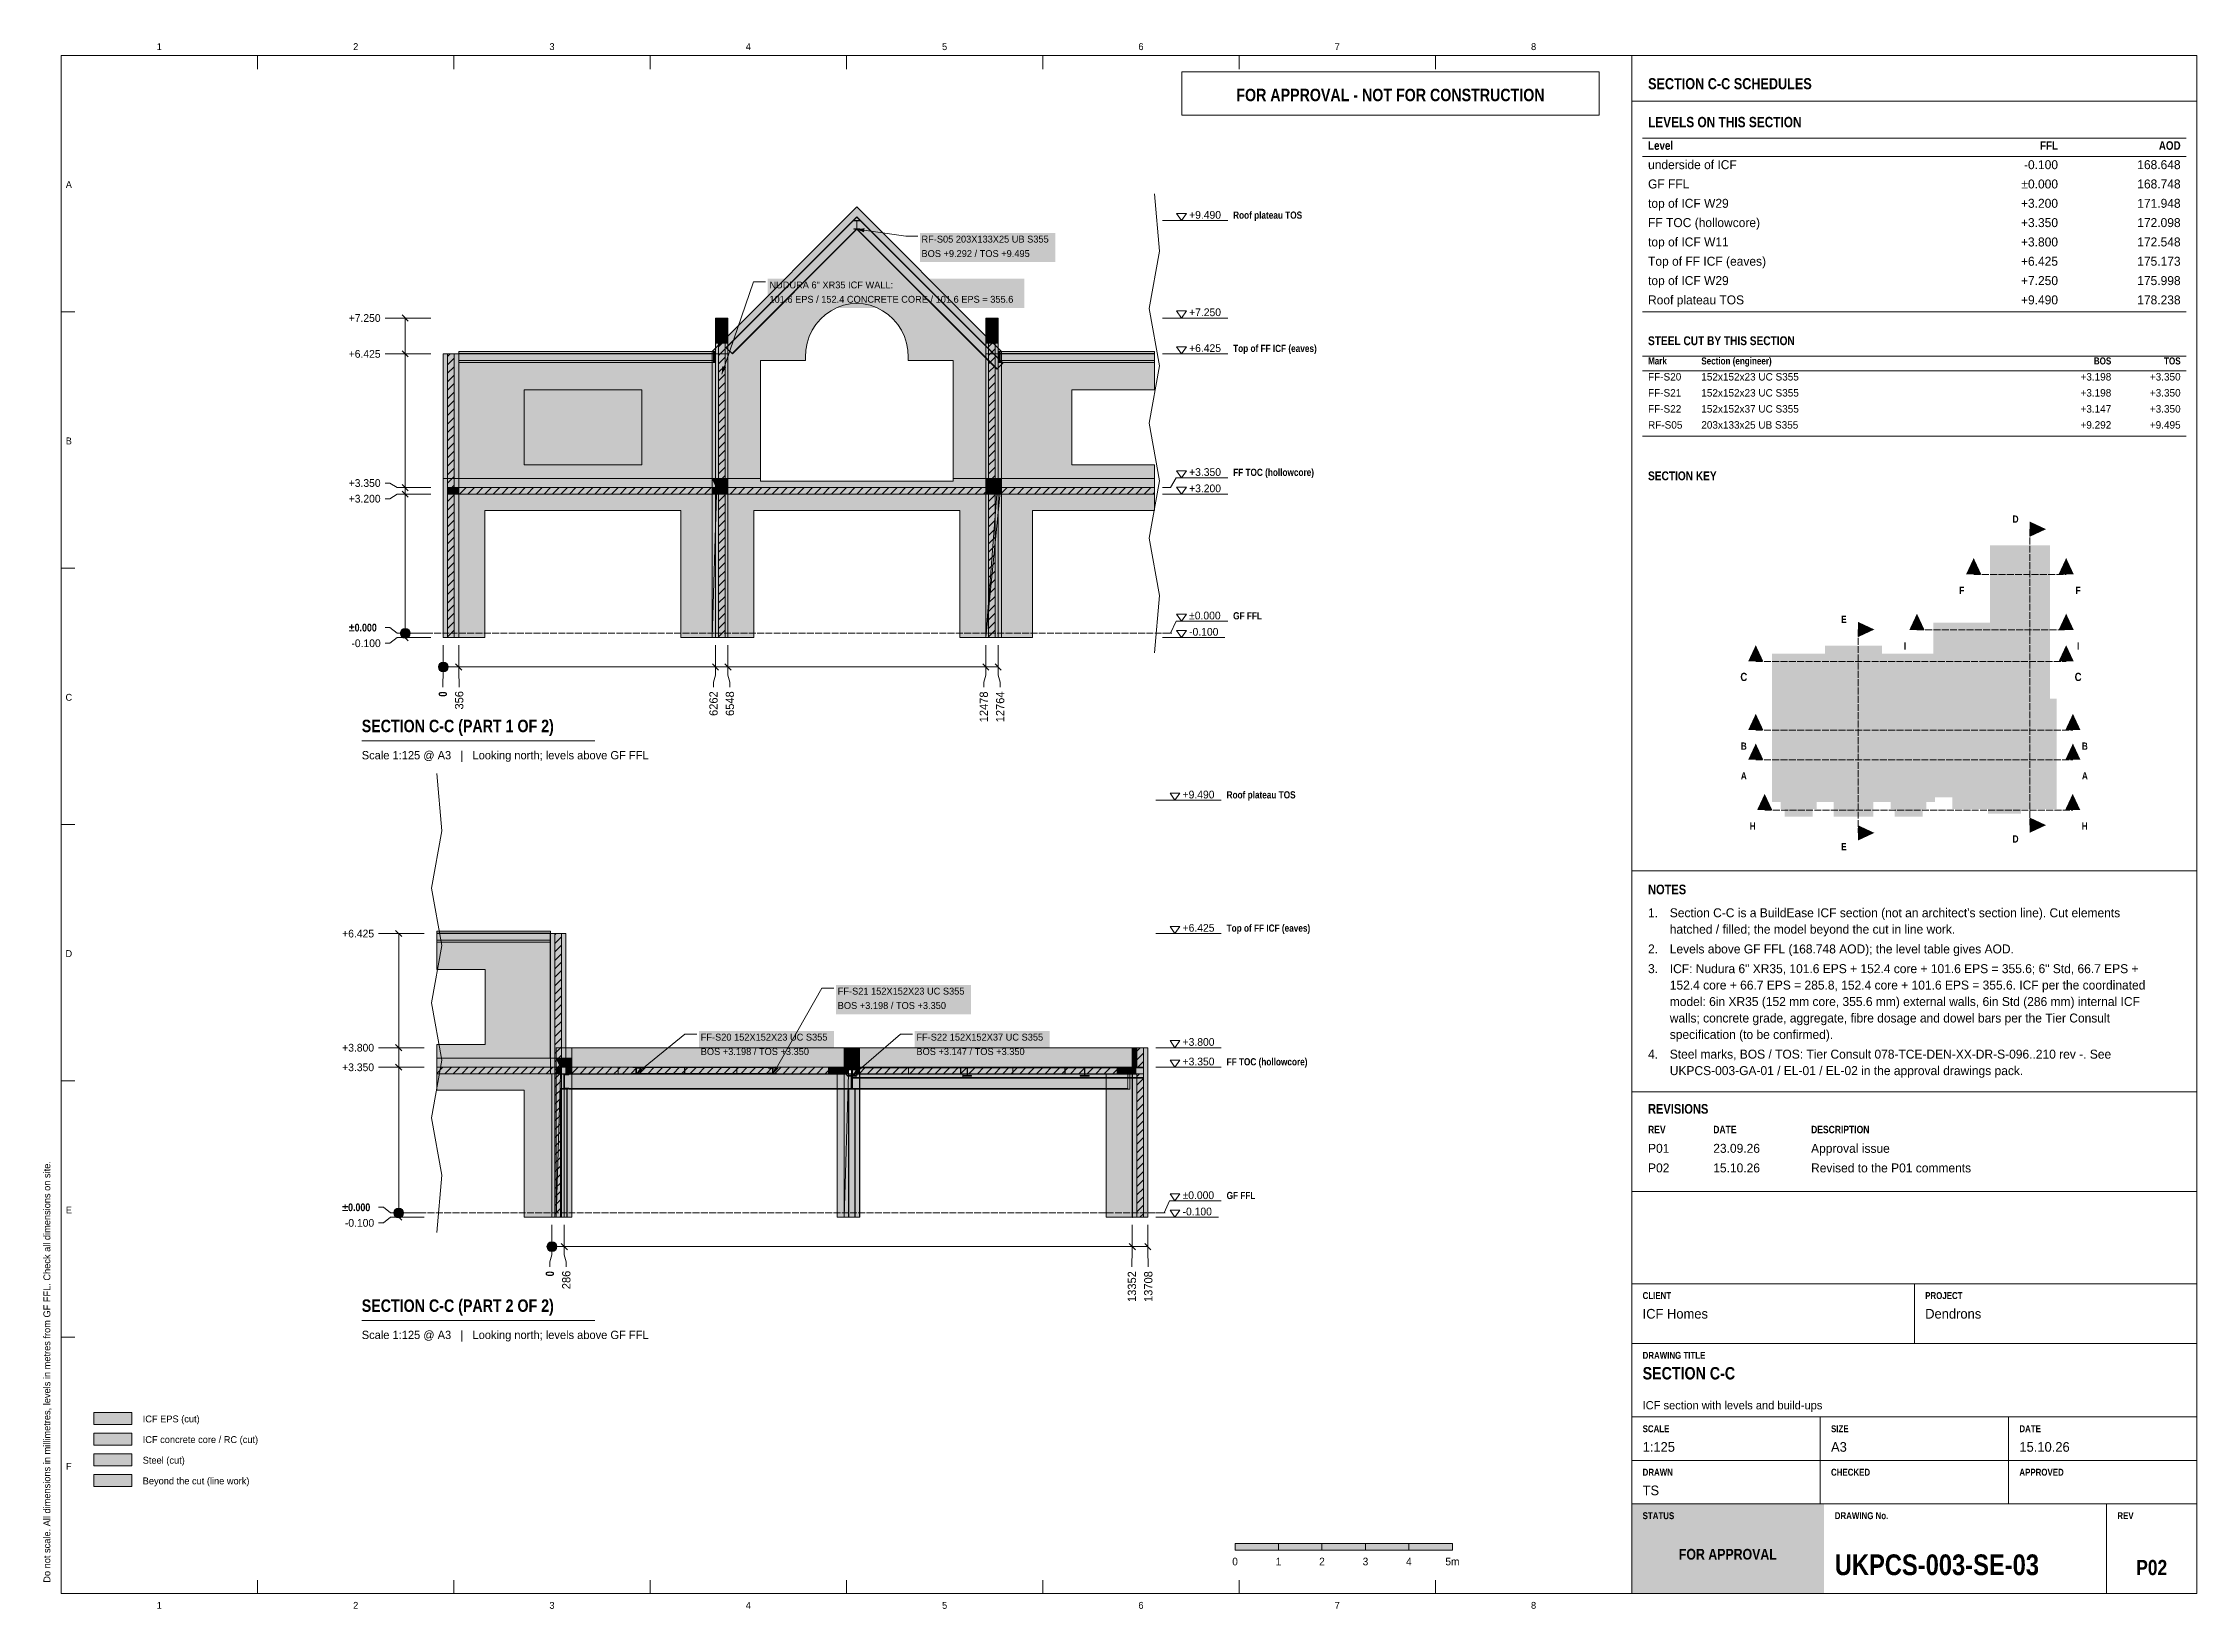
# Model space of a CAD drawing. Header units: millimetres. Extents: x 17 to 413, y 4 to 292.
import ezdxf
from ezdxf.enums import TextEntityAlignment as Align

# ---------------------------------------------------------------- set-up
doc = ezdxf.new("R2010")
doc.units = ezdxf.units.MM
doc.linetypes.add('DASHED', pattern=[1.524, 1.27, -0.254])
for name, color, linetype in [('FILL-C_B2B2B8', 7, 'Continuous'), ('FILL-C_BDBDBF', 7, 'Continuous'), ('FILL-EPS', 7, 'Continuous'), ('FILL-INK', 7, 'Continuous'), ('FILL-LIGHT', 7, 'Continuous'), ('FILL-RED', 7, 'Continuous'), ('FILL-STEEL', 7, 'Continuous'), ('FILL-STEEL_GREY', 7, 'Continuous'), ('FILL-TEAL', 7, 'Continuous'), ('FILL-TIMBER', 7, 'Continuous'), ('FILL-WHITE', 7, 'Continuous'), ('LINE-C_B2B2B8-DASH', 7, 'DASHED'), ('LINE-CORE', 7, 'Continuous'), ('LINE-INK', 7, 'Continuous'), ('LINE-RED', 7, 'Continuous'), ('LINE-RED-DASH', 7, 'DASHED'), ('LINE-STEEL-DASH', 7, 'DASHED'), ('LINE-STEEL_GREY', 7, 'Continuous'), ('LINE-TEAL', 7, 'Continuous'), ('TEXT-C_B2B2B8', 7, 'Continuous'), ('TEXT-EPS', 7, 'Continuous'), ('TEXT-INK', 7, 'Continuous'), ('TEXT-RED', 7, 'Continuous'), ('TEXT-STEEL', 7, 'Continuous'), ('TEXT-STEEL_GREY', 7, 'Continuous'), ('TEXT-TEAL', 7, 'Continuous'), ('TEXT-TEAL_DK', 7, 'Continuous'), ('TEXT-WHITE', 7, 'Continuous')]:
    doc.layers.add(name, color=color, linetype=linetype)
doc.styles.add('OpenSansCondensed-Bold', font='OpenSansCondensed-Bold.ttf')

msp = doc.modelspace()

# ---------------------------------------------------------------- texts
at = {"layer": 'TEXT-C_B2B2B8', "style": 'OpenSansCondensed-Bold'}
for s, p in [('D', (379.63, 204.05)), ('F', (369.72, 190.94)), ('F', (391.14, 190.94)), ('E', (348.04, 185.59)), ('I', (359.28, 180.7)), ('I', (391.14, 180.7)), ('B', (329.62, 162.28)), ('B', (392.38, 162.28)), ('A', (329.62, 156.81)), ('A', (392.38, 156.81)), ('H', (331.26, 147.56)), ('H', (392.34, 147.56)), ('E', (348.04, 143.77)), ('D', (379.63, 145.19))]:
    msp.add_text(s, height=1.32, dxfattribs=at).set_placement(p, align=Align.CENTER)
at = {"layer": 'TEXT-EPS', "style": 'OpenSansCondensed-Bold'}
msp.add_text('STATUS', height=1.27, dxfattribs=at).set_placement((311, 20.7))
at = {"layer": 'TEXT-INK', "style": 'OpenSansCondensed-Bold'}
for s, height, p in [('LEVELS ON THIS SECTION', 1.905, (312, 276.8)), ('STEEL CUT BY THIS SECTION', 1.6256, (312, 236.71)), ('±0.000', 1.422, (72.9, 184.03)), ('SECTION C-C (PART 1 OF 2)', 2.286, (75.3, 165.5)), ('NOTES', 1.778, (312, 135.67)), ('REVISIONS', 1.778, (312, 95.3)), ('±0.000', 1.422, (71.7, 77.37)), ('SECTION C-C (PART 2 OF 2)', 2.286, (75.3, 58.84)), ('SECTION C-C', 2.286, (311, 46.4)), ('UKPCS-003-SE-03', 3.81, (346.36, 10.4))]:
    msp.add_text(s, height=height, dxfattribs=at).set_placement(p)
at = {"layer": 'TEXT-INK'}
for s, height, p in [('underside of ICF', 1.651, (312, 269.09)), ('GF FFL', 1.651, (312, 265.54)), ('top of ICF W29', 1.651, (312, 261.98)), ('+9.490', 1.422, (227.55, 259.97)), ('FF TOC (hollowcore)', 1.651, (312, 258.43)), ('RF-S05 203X133X25 UB S355', 1.27, (178.3, 255.58)), ('BOS +9.292 / TOS +9.495', 1.27, (178.3, 252.93)), ('top of ICF W11', 1.651, (312, 254.87)), ('Top of FF ICF (eaves)', 1.651, (312, 251.32)), ('101.6 EPS / 152.4 CONCRETE CORE / 101.6 EPS = 355.6', 1.27, (150.32, 244.51)), ('NUDURA 6" XR35 ICF WALL:', 1.27, (150.32, 247.15)), ('top of ICF W29', 1.651, (312, 247.76)), ('Roof plateau TOS', 1.651, (312, 244.21)), ('+7.250', 1.422, (72.9, 240.99)), ('+7.250', 1.422, (227.55, 242.05)), ('+6.425', 1.422, (72.9, 234.39)), ('+6.425', 1.422, (227.55, 235.45)), ('FF-S20', 1.372, (312, 230.2)), ('152x152x23 UC S355', 1.3716, (321.8, 230.2)), ('FF-S21', 1.372, (312, 227.25)), ('152x152x23 UC S355', 1.3716, (321.8, 227.25)), ('FF-S22', 1.372, (312, 224.3)), ('RF-S05', 1.372, (312, 221.35)), ('203x133x25 UB S355', 1.3716, (321.8, 221.35)), ('152x152x37 UC S355', 1.3716, (321.8, 224.3)), ('+3.350', 1.422, (227.55, 212.65)), ('+3.350', 1.422, (72.9, 210.63)), ('+3.200', 1.422, (227.55, 209.65)), ('+3.200', 1.422, (72.9, 207.75)), ('±0.000', 1.422, (227.55, 186.25)), ('-0.100', 1.422, (73.4, 181.15)), ('-0.100', 1.422, (227.55, 183.25)), ('+9.490', 1.422, (226.35, 153.31)), ('1.', 1.651, (312, 131.44)), ("Section C-C is a BuildEase ICF section (not an architect's section line). Cut elements", 1.651, (316, 131.44)), ('+6.425', 1.422, (71.7, 127.73)), ('+6.425', 1.422, (226.35, 128.79)), ('hatched / filled; the model beyond the cut in line work.', 1.651, (316, 128.42)), ('2.', 1.651, (312, 124.79)), ('Levels above GF FFL (168.748 AOD); the level table gives AOD.', 1.651, (316, 124.79)), ('ICF: Nudura 6" XR35, 101.6 EPS + 152.4 core + 101.6 EPS = 355.6; 6" Std, 66.7 EPS +', 1.651, (316, 121.16)), ('3.', 1.651, (312, 121.16)), ('152.4 core + 66.7 EPS = 285.8, 152.4 core + 101.6 EPS = 355.6. ICF per the coordinated', 1.651, (316, 118.14)), ('FF-S21 152X152X23 UC S355', 1.27, (162.89, 117.21)), ('BOS +3.198 / TOS +3.350', 1.27, (162.89, 114.57)), ('model: 6in XR35 (152 mm core, 355.6 mm) external walls, 6in Std (286 mm) internal ICF', 1.651, (316, 115.11)), ('walls; concrete grade, aggregate, fibre dosage and dowel bars per the Tier Consult', 1.651, (316, 112.08)), ('+3.800', 1.422, (71.7, 106.73)), ('FF-S20 152X152X23 UC S355', 1.27, (137.68, 108.75)), ('BOS +3.198 / TOS +3.350', 1.27, (137.68, 106.1)), ('FF-S22 152X152X37 UC S355', 1.27, (177.37, 108.75)), ('BOS +3.147 / TOS +3.350', 1.27, (177.37, 106.1)), ('+3.800', 1.422, (226.35, 107.79)), ('4.', 1.651, (312, 105.43)), ('specification (to be confirmed).', 1.651, (316, 109.05)), ('Steel marks, BOS / TOS: Tier Consult 078-TCE-DEN-XX-DR-S-096..210 rev -. See', 1.651, (316, 105.43)), ('+3.350', 1.422, (71.7, 103.13)), ('+3.350', 1.422, (226.35, 104.19)), ('UKPCS-003-GA-01 / EL-01 / EL-02 in the approval drawings pack.', 1.651, (316, 102.4)), ('P01', 1.651, (312, 88.1)), ('23.09.26', 1.651, (324, 88.1)), ('Approval issue', 1.651, (342, 88.1)), ('P02', 1.651, (312, 84.5)), ('15.10.26', 1.651, (324, 84.5)), ('Revised to the P01 comments', 1.651, (342, 84.5)), ('±0.000', 1.422, (226.35, 79.59)), ('-0.100', 1.422, (72.2, 74.5)), ('-0.100', 1.422, (226.35, 76.59)), ('Dendrons', 1.778, (363, 57.6)), ('ICF Homes', 1.778, (311, 57.6)), ('ICF EPS (cut)', 1.27, (35, 38.5)), ('ICF concrete core / RC (cut)', 1.27, (35, 34.7)), ('Steel (cut)', 1.27, (35, 30.9)), ('1:125', 1.778, (311, 33.1)), ('A3', 1.778, (345.67, 33.1)), ('15.10.26', 1.778, (380.33, 33.1)), ('Beyond the cut (line work)', 1.27, (35, 27.1)), ('TS', 1.778, (311, 25.1))]:
    msp.add_text(s, height=height, dxfattribs=at).set_placement(p)
for s, height, p in [('-0.100', 1.651, (387.44, 269.09)), ('168.648', 1.651, (410, 269.09)), ('±0.000', 1.651, (387.44, 265.54)), ('168.748', 1.651, (410, 265.54)), ('+3.200', 1.651, (387.44, 261.98)), ('171.948', 1.651, (410, 261.98)), ('+3.350', 1.651, (387.44, 258.43)), ('172.098', 1.651, (410, 258.43)), ('+3.800', 1.651, (387.44, 254.87)), ('172.548', 1.651, (410, 254.87)), ('+6.425', 1.651, (387.44, 251.32)), ('175.173', 1.651, (410, 251.32)), ('+7.250', 1.651, (387.44, 247.76)), ('+9.490', 1.651, (387.44, 244.21)), ('175.998', 1.651, (410, 247.76)), ('178.238', 1.651, (410, 244.21)), ('+3.198', 1.372, (397.24, 230.2)), ('+3.350', 1.372, (410, 230.2)), ('+3.198', 1.372, (397.24, 227.25)), ('+3.350', 1.372, (410, 227.25)), ('+3.147', 1.372, (397.24, 224.3)), ('+9.292', 1.372, (397.24, 221.35)), ('+3.350', 1.372, (410, 224.3)), ('+9.495', 1.372, (410, 221.35))]:
    msp.add_text(s, height=height, dxfattribs=at).set_placement(p, align=Align.RIGHT)
at = {"layer": 'TEXT-INK', "style": 'OpenSansCondensed-Bold'}
for p in [(90.98, 172.02), (110.68, 65.37)]:
    msp.add_text('0', height=1.52, rotation=90, dxfattribs=at).set_placement(p)
at = {"layer": 'TEXT-INK'}
for s, p in [('356', (93.99, 169.67)), ('6262', (140.79, 168.49)), ('6548', (143.81, 168.49)), ('12478', (190.52, 167.32)), ('12764', (193.54, 167.32)), ('286', (113.7, 63.01)), ('13352', (217.78, 60.66)), ('13708', (220.8, 60.66))]:
    msp.add_text(s, height=1.524, rotation=90, dxfattribs=at).set_placement(p)
for s, height, p in [('0', 1.4, (236, 12.2)), ('1', 1.4, (244, 12.2)), ('2', 1.4, (252, 12.2)), ('3', 1.4, (260, 12.2)), ('4', 1.4, (268, 12.2)), ('5m', 1.397, (276, 12.2))]:
    msp.add_text(s, height=height, dxfattribs=at).set_placement(p, align=Align.CENTER)
at = {"layer": 'TEXT-INK', "style": 'OpenSansCondensed-Bold'}
msp.add_text('P02', height=2.794, dxfattribs=at).set_placement((404.68, 10.4), align=Align.CENTER)
at = {"layer": 'TEXT-RED', "style": 'OpenSansCondensed-Bold'}
for s, height, p in [('FOR APPROVAL - NOT FOR CONSTRUCTION', 2.286, (264.6, 281.6)), ('C', 1.52, (329.62, 174.91)), ('C', 1.52, (391.14, 174.91))]:
    msp.add_text(s, height=height, dxfattribs=at).set_placement(p, align=Align.CENTER)
at = {"layer": 'TEXT-STEEL', "style": 'OpenSansCondensed-Bold'}
for s, height, p in [('Roof plateau TOS', 1.3208, (235.65, 259.97)), ('Top of FF ICF (eaves)', 1.3208, (235.65, 235.45)), ('FF TOC (hollowcore)', 1.3208, (235.65, 212.65)), ('GF FFL', 1.321, (235.65, 186.25)), ('Roof plateau TOS', 1.3208, (234.45, 153.31)), ('Top of FF ICF (eaves)', 1.3208, (234.45, 128.79)), ('FF TOC (hollowcore)', 1.3208, (234.45, 104.19)), ('GF FFL', 1.321, (234.45, 79.59))]:
    msp.add_text(s, height=height, dxfattribs=at).set_placement(p)
at = {"layer": 'TEXT-STEEL_GREY'}
for s, p in [('1', (38.06, 291)), ('2', (74.19, 291)), ('3', (110.31, 291)), ('4', (146.44, 291)), ('5', (182.56, 291)), ('6', (218.69, 291)), ('7', (254.81, 291)), ('8', (290.94, 291)), ('A', (21.4, 265.62)), ('B', (21.4, 218.45)), ('C', (21.4, 171.28)), ('D', (21.4, 124.12)), ('E', (21.4, 76.95)), ('F', (21.4, 29.78)), ('1', (38.06, 4.2)), ('2', (74.19, 4.2)), ('3', (110.31, 4.2)), ('4', (146.44, 4.2)), ('5', (182.56, 4.2)), ('6', (218.69, 4.2)), ('7', (254.81, 4.2)), ('8', (290.94, 4.2))]:
    msp.add_text(s, height=1.27, dxfattribs=at).set_placement(p, align=Align.CENTER)
at = {"layer": 'TEXT-STEEL_GREY', "style": 'OpenSansCondensed-Bold'}
for s, height, p in [('Level', 1.575, (312, 272.65)), ('Mark', 1.295, (312, 233.16)), ('Section (engineer)', 1.2954, (321.8, 233.16)), ('REV', 1.372, (312, 91.7)), ('DATE', 1.372, (324, 91.7)), ('DESCRIPTION', 1.3716, (342, 91.7)), ('CLIENT', 1.27, (311, 61.2)), ('PROJECT', 1.27, (363, 61.2)), ('DRAWING TITLE', 1.27, (311, 50.2)), ('SCALE', 1.27, (311, 36.7)), ('SIZE', 1.27, (345.67, 36.7)), ('DATE', 1.27, (380.33, 36.7)), ('DRAWN', 1.27, (311, 28.7)), ('CHECKED', 1.27, (345.67, 28.7)), ('APPROVED', 1.27, (380.33, 28.7)), ('DRAWING No.', 1.27, (346.36, 20.7)), ('REV', 1.27, (398.36, 20.7))]:
    msp.add_text(s, height=height, dxfattribs=at).set_placement(p)
for s, height, p in [('FFL', 1.575, (387.44, 272.65)), ('AOD', 1.575, (410, 272.65)), ('BOS', 1.295, (397.24, 233.16)), ('TOS', 1.295, (410, 233.16))]:
    msp.add_text(s, height=height, dxfattribs=at).set_placement(p, align=Align.RIGHT)
at = {"layer": 'TEXT-STEEL_GREY'}
for s, p in [('Scale 1:125 @ A3   |   Looking north; levels above GF FFL', (75.3, 160.5)), ('Scale 1:125 @ A3   |   Looking north; levels above GF FFL', (75.3, 53.84)), ('ICF section with levels and build-ups', (311, 40.9))]:
    msp.add_text(s, height=1.524, dxfattribs=at).set_placement(p)
msp.add_text('Do not scale. All dimensions in millimetres, levels in metres from GF FFL. Check all dimensions on site.', height=1.27, rotation=90, dxfattribs=at).set_placement((18, 9))
at = {"layer": 'TEXT-TEAL', "style": 'OpenSansCondensed-Bold'}
msp.add_text('SECTION C-C SCHEDULES', height=2.032, dxfattribs=at).set_placement((312, 283.8))
at = {"layer": 'TEXT-TEAL_DK', "style": 'OpenSansCondensed-Bold'}
msp.add_text('SECTION KEY', height=1.6256, dxfattribs=at).set_placement((312, 211.85))
at = {"layer": 'TEXT-WHITE', "style": 'OpenSansCondensed-Bold'}
msp.add_text('FOR APPROVAL', height=1.9812, dxfattribs=at).set_placement((326.68, 13.25), align=Align.CENTER)

# ---------------------------------------------------------------- hatches: boundary and pattern name
at = {"layer": 'FILL-C_B2B2B8', "true_color": 0xb2b2b8}
h = msp.add_hatch(color=253, dxfattribs=at)
h.dxf.hatch_style = 1
h.paths.add_polyline_path([(385.23, 202.85), (382.23, 204.25), (382.23, 201.45)])
h = msp.add_hatch(color=253, dxfattribs=at)
h.dxf.hatch_style = 1
h.paths.add_polyline_path([(371.92, 197.54), (370.52, 194.54), (373.32, 194.54)])
h = msp.add_hatch(color=253, dxfattribs=at)
h.dxf.hatch_style = 1
h.paths.add_polyline_path([(388.94, 197.54), (387.54, 194.54), (390.34, 194.54)])
h = msp.add_hatch(color=253, dxfattribs=at)
h.dxf.hatch_style = 1
h.paths.add_polyline_path([(361.48, 187.3), (360.08, 184.3), (362.88, 184.3)])
h = msp.add_hatch(color=253, dxfattribs=at)
h.dxf.hatch_style = 1
h.paths.add_polyline_path([(388.94, 187.3), (387.54, 184.3), (390.34, 184.3)])
h = msp.add_hatch(color=253, dxfattribs=at)
h.dxf.hatch_style = 1
h.paths.add_polyline_path([(353.64, 184.39), (350.64, 185.79), (350.64, 182.99)])
h = msp.add_hatch(color=253, dxfattribs=at)
h.dxf.hatch_style = 1
h.paths.add_polyline_path([(331.82, 168.88), (330.42, 165.88), (333.22, 165.88)])
h = msp.add_hatch(color=253, dxfattribs=at)
h.dxf.hatch_style = 1
h.paths.add_polyline_path([(390.18, 168.88), (388.78, 165.88), (391.58, 165.88)])
h = msp.add_hatch(color=253, dxfattribs=at)
h.dxf.hatch_style = 1
h.paths.add_polyline_path([(331.82, 163.41), (330.42, 160.41), (333.22, 160.41)])
h = msp.add_hatch(color=253, dxfattribs=at)
h.dxf.hatch_style = 1
h.paths.add_polyline_path([(390.18, 163.41), (388.78, 160.41), (391.58, 160.41)])
h = msp.add_hatch(color=253, dxfattribs=at)
h.dxf.hatch_style = 1
h.paths.add_polyline_path([(333.46, 154.16), (332.06, 151.16), (334.86, 151.16)])
h = msp.add_hatch(color=253, dxfattribs=at)
h.dxf.hatch_style = 1
h.paths.add_polyline_path([(390.14, 154.16), (388.74, 151.16), (391.54, 151.16)])
h = msp.add_hatch(color=253, dxfattribs=at)
h.dxf.hatch_style = 1
h.paths.add_polyline_path([(353.64, 146.97), (350.64, 148.37), (350.64, 145.57)])
h = msp.add_hatch(color=253, dxfattribs=at)
h.dxf.hatch_style = 1
h.paths.add_polyline_path([(385.23, 148.39), (382.23, 149.79), (382.23, 146.99)])
at = {"layer": 'FILL-C_BDBDBF', "true_color": 0xbdbdbf}
h = msp.add_hatch(color=9, dxfattribs=at)
h.dxf.hatch_style = 1
h.paths.add_polyline_path([(142.15, 210.5), (140.93, 210.5), (140.93, 241.7), (142.15, 241.7)])
h = msp.add_hatch(color=9, dxfattribs=at)
h.dxf.hatch_style = 1
h.paths.add_polyline_path([(191.87, 210.5), (190.65, 210.5), (190.65, 241.7), (191.87, 241.7)])
h = msp.add_hatch(color=9, dxfattribs=at)
h.dxf.hatch_style = 1
h.paths.add_polyline_path([(92.33, 210.51), (91.11, 210.51), (91.11, 235.1), (92.33, 235.1)])
h = msp.add_hatch(color=9, dxfattribs=at)
h.dxf.hatch_style = 1
h.paths.add_polyline_path([(91.11, 209.29), (91.18, 209.29), (92.33, 209.29), (92.33, 182.9), (91.11, 182.9)])
h = msp.add_hatch(color=9, dxfattribs=at)
h.dxf.hatch_style = 1
h.paths.add_polyline_path([(142.15, 182.9), (140.93, 182.9), (140.93, 209.3), (142.15, 209.3)])
h = msp.add_hatch(color=9, dxfattribs=at)
h.dxf.hatch_style = 1
h.paths.add_polyline_path([(191.87, 182.9), (190.65, 182.9), (190.65, 209.3), (191.87, 209.3)])
h = msp.add_hatch(color=9, dxfattribs=at)
h.dxf.hatch_style = 1
h.paths.add_polyline_path([(112.04, 76.24), (110.82, 76.24), (110.82, 128.44), (112.04, 128.44)])
h = msp.add_hatch(color=9, dxfattribs=at)
h.dxf.hatch_style = 1
h.paths.add_polyline_path([(217.92, 103.85), (217.92, 107.44), (219.14, 107.44), (219.14, 76.24), (217.92, 76.24), (217.92, 102.63), (218.65, 102.63), (219.14, 102.63), (219.14, 102.93), (219.14, 103.85)])
h = msp.add_hatch(color=9, dxfattribs=at)
h.dxf.hatch_style = 1
h.paths.add_polyline_path([(26, 34.3), (33, 34.3), (33, 36.5), (26, 36.5)])
at = {"layer": 'FILL-EPS', "true_color": 0xccffff}
h = msp.add_hatch(color=7, dxfattribs=at)
h.dxf.hatch_style = 1
h.paths.add_polyline_path([(140.93, 210.5), (140.39, 210.5), (140.39, 221.11), (140.39, 241.7), (140.91, 241.7), (140.93, 241.7)])
h = msp.add_hatch(color=7, dxfattribs=at)
h.dxf.hatch_style = 1
h.paths.add_polyline_path([(142.68, 221.11), (142.68, 212.74), (142.68, 210.5), (142.51, 210.5), (142.46, 210.5), (142.42, 210.5), (142.15, 210.5), (142.15, 241.7), (142.68, 241.7)])
h = msp.add_hatch(color=7, dxfattribs=at)
h.dxf.hatch_style = 1
h.paths.add_polyline_path([(190.65, 210.5), (190.12, 210.5), (190.12, 221.11), (190.12, 241.7), (190.64, 241.7), (190.65, 241.7)])
h = msp.add_hatch(color=7, dxfattribs=at)
h.dxf.hatch_style = 1
h.paths.add_polyline_path([(192.41, 221.11), (192.41, 212.74), (192.41, 210.5), (192.24, 210.5), (192.19, 210.5), (192.15, 210.5), (191.87, 210.5), (191.87, 241.7), (192.41, 241.7)])
h = msp.add_hatch(color=7, dxfattribs=at)
h.dxf.hatch_style = 1
h.paths.add_polyline_path([(90.3, 209.74), (90.3, 211.68), (90.3, 211.77), (90.3, 211.83), (90.3, 211.87), (90.3, 212.16), (90.3, 212.41), (90.3, 212.42), (90.3, 212.46), (90.3, 212.48), (90.3, 234.1), (90.3, 234.72), (90.3, 234.75), (90.3, 234.79), (90.3, 234.81), (90.3, 235.1), (90.4, 235.1), (91.11, 235.1), (91.11, 210.51), (91.11, 210.51), (91.11, 209.33), (91.11, 209.29), (91.11, 209.29), (91.11, 182.9), (90.3, 182.9)])
h = msp.add_hatch(color=7, dxfattribs=at)
h.dxf.hatch_style = 1
h.paths.add_polyline_path([(93.15, 234.81), (93.15, 234.79), (93.15, 234.75), (93.15, 234.72), (93.15, 213.1), (93.15, 212.48), (93.15, 212.46), (93.15, 212.42), (93.15, 212.41), (93.15, 212.16), (93.15, 212.1), (93.15, 210.51), (93.08, 210.51), (92.33, 210.51), (92.33, 235.1), (93.15, 235.1)])
h = msp.add_hatch(color=7, dxfattribs=at)
h.dxf.hatch_style = 1
h.paths.add_polyline_path([(93.15, 209.09), (93.15, 209.04), (93.15, 184.84), (93.15, 182.9), (92.91, 182.9), (92.33, 182.9), (92.33, 209.29), (93.15, 209.29), (93.15, 209.14), (93.15, 209.12)])
h = msp.add_hatch(color=7, dxfattribs=at)
h.dxf.hatch_style = 1
h.paths.add_polyline_path([(140.39, 209.02), (140.39, 209.3), (140.93, 209.3), (140.93, 182.9), (140.39, 182.9), (140.39, 207.08), (140.39, 207.09), (140.39, 208.95)])
h = msp.add_hatch(color=7, dxfattribs=at)
h.dxf.hatch_style = 1
h.paths.add_polyline_path([(142.65, 209.3), (142.68, 209.3), (142.68, 209.02), (142.68, 208.95), (142.68, 184.78), (142.68, 182.9), (142.49, 182.9), (142.15, 182.9), (142.15, 209.3), (142.56, 209.3)])
h = msp.add_hatch(color=7, dxfattribs=at)
h.dxf.hatch_style = 1
h.paths.add_polyline_path([(190.12, 208.95), (190.12, 209.02), (190.12, 209.3), (190.21, 209.3), (190.24, 209.3), (190.65, 209.3), (190.65, 182.9), (190.12, 182.9), (190.12, 204.88), (190.12, 208.6), (190.12, 208.84)])
h = msp.add_hatch(color=7, dxfattribs=at)
h.dxf.hatch_style = 1
h.paths.add_polyline_path([(192.41, 209.02), (192.41, 208.95), (192.41, 208.84), (192.41, 208.6), (192.41, 208.59), (192.41, 186.62), (192.41, 182.9), (192.02, 182.9), (191.87, 182.9), (191.87, 209.3), (192.41, 209.3)])
h = msp.add_hatch(color=7, dxfattribs=at)
h.dxf.hatch_style = 1
h.paths.add_polyline_path([(110.01, 102.64), (110.01, 102.75), (110.01, 102.77), (110.01, 126.71), (110.01, 128.44), (110.21, 128.44), (110.82, 128.44), (110.82, 76.24), (110.29, 76.24), (110.29, 96.88), (110.29, 96.89), (110.29, 102.64)])
h = msp.add_hatch(color=7, dxfattribs=at)
h.dxf.hatch_style = 1
h.paths.add_polyline_path([(112.85, 104.5), (112.85, 102.77), (112.85, 102.75), (112.85, 102.64), (112.75, 102.64), (112.58, 102.64), (112.58, 102.64), (112.58, 82.2), (112.58, 76.24), (112.06, 76.24), (112.04, 76.24), (112.04, 128.44), (112.85, 128.44)])
h = msp.add_hatch(color=7, dxfattribs=at)
h.dxf.hatch_style = 1
h.paths.add_polyline_path([(217.11, 103.85), (217.11, 104.72), (217.11, 107.44), (217.92, 107.44), (217.92, 103.85), (217.6, 103.85)])
h = msp.add_hatch(color=7, dxfattribs=at)
h.dxf.hatch_style = 1
h.paths.add_polyline_path([(219.95, 107.44), (219.95, 99.68), (219.95, 76.24), (219.14, 76.24), (219.14, 107.44), (219.24, 107.44)])
h = msp.add_hatch(color=7, dxfattribs=at)
h.dxf.hatch_style = 1
h.paths.add_polyline_path([(217.11, 76.24), (217.11, 96.24), (217.11, 102.63), (217.92, 102.63), (217.92, 76.24), (217.81, 76.24)])
h = msp.add_hatch(color=7, dxfattribs=at)
h.dxf.hatch_style = 1
h.paths.add_polyline_path([(26, 38.1), (33, 38.1), (33, 40.3), (26, 40.3)])
at = {"layer": 'FILL-INK', "true_color": 0x1a1a1f}
h = msp.add_hatch(color=250, dxfattribs=at)
h.dxf.hatch_style = 1
h.paths.add_polyline_path([(166.4, 258.03), (167.84, 258.22), (167.73, 257.46)])
h = msp.add_hatch(color=250, dxfattribs=at)
h.dxf.hatch_style = 1
h.paths.add_polyline_path([(141.54, 231.4), (141.64, 232.85), (142.35, 232.6)])
h = msp.add_hatch(color=250, dxfattribs=at)
h.dxf.hatch_style = 1
h.paths.add_polyline_path([(125.78, 102.63), (126.62, 103.8), (127.1, 103.21)])
h = msp.add_hatch(color=250, dxfattribs=at)
h.dxf.hatch_style = 1
h.paths.add_polyline_path([(150.99, 102.63), (151.35, 104.03), (152.01, 103.65)])
h = msp.add_hatch(color=250, dxfattribs=at)
h.dxf.hatch_style = 1
h.paths.add_polyline_path([(165.47, 102.22), (166.29, 103.42), (166.78, 102.84)])
at = {"layer": 'FILL-INK', "true_color": 0x14141a}
h = msp.add_hatch(color=250, dxfattribs=at)
h.dxf.hatch_style = 1
h.paths.add_polyline_path([(236, 15), (244, 15), (244, 16.2), (236, 16.2)])
h = msp.add_hatch(color=250, dxfattribs=at)
h.dxf.hatch_style = 1
h.paths.add_polyline_path([(252, 15), (260, 15), (260, 16.2), (252, 16.2)])
h = msp.add_hatch(color=250, dxfattribs=at)
h.dxf.hatch_style = 1
h.paths.add_polyline_path([(268, 15), (276, 15), (276, 16.2), (268, 16.2)])
at = {"layer": 'FILL-LIGHT', "true_color": 0xcccccf}
h = msp.add_hatch(color=254, dxfattribs=at)
h.dxf.hatch_style = 1
h.paths.add_polyline_path([(141.53, 210.5), (141.53, 209.98), (141.53, 209.3), (112.95, 209.3), (91.08, 209.3), (91.08, 209.82), (91.08, 210.5), (119.65, 210.5)])
h = msp.add_hatch(color=254, dxfattribs=at)
h.dxf.hatch_style = 1
h.paths.add_polyline_path([(191.26, 210.5), (191.26, 209.72), (191.26, 209.3), (173.69, 209.3), (141.55, 209.3), (141.55, 210.08), (141.55, 210.5), (159.11, 210.5)])
h = msp.add_hatch(color=254, dxfattribs=at)
h.dxf.hatch_style = 1
h.paths.add_polyline_path([(194.47, 209.3), (191.28, 209.3), (191.28, 209.38), (191.28, 210.5), (221.15, 210.5), (221.15, 209.3)])
h = msp.add_hatch(color=254, dxfattribs=at)
h.dxf.hatch_style = 1
h.paths.add_polyline_path([(111.42, 103.84), (111.42, 103.77), (111.42, 102.64), (89.1, 102.64), (89.1, 103.84), (108.23, 103.84)])
h = msp.add_hatch(color=254, dxfattribs=at)
h.dxf.hatch_style = 1
h.paths.add_polyline_path([(122.46, 103.84), (122.46, 103.78), (122.46, 102.64), (113.42, 102.64), (112.88, 102.64), (112.88, 102.71), (112.88, 103.84), (121.93, 103.84)])
h = msp.add_hatch(color=254, dxfattribs=at)
h.dxf.hatch_style = 1
h.paths.add_polyline_path([(125.13, 103.84), (131.65, 103.84), (134.7, 103.84), (134.7, 103.46), (134.7, 102.64), (128.18, 102.64), (125.13, 102.64), (122.63, 102.64), (122.48, 102.64), (122.48, 102.71), (122.48, 103.84), (124.98, 103.84)])
h = msp.add_hatch(color=254, dxfattribs=at)
h.dxf.hatch_style = 1
h.paths.add_polyline_path([(144.3, 103.84), (144.3, 103.46), (144.3, 102.64), (137.78, 102.64), (134.73, 102.64), (134.73, 103.03), (134.73, 103.84), (141.25, 103.84)])
h = msp.add_hatch(color=254, dxfattribs=at)
h.dxf.hatch_style = 1
h.paths.add_polyline_path([(144.33, 103.03), (144.33, 103.84), (149.31, 103.84), (151.64, 103.84), (160.68, 103.84), (161.22, 103.84), (161.22, 103.78), (161.22, 102.64), (152.17, 102.64), (151.64, 102.64), (146.66, 102.64), (144.33, 102.64)])
h = msp.add_hatch(color=254, dxfattribs=at)
h.dxf.hatch_style = 1
h.paths.add_polyline_path([(164.62, 103.84), (164.62, 103.78), (164.62, 102.64), (161.43, 102.64), (161.24, 102.64), (161.24, 102.71), (161.24, 103.84), (164.43, 103.84)])
h = msp.add_hatch(color=254, dxfattribs=at)
h.dxf.hatch_style = 1
h.paths.add_polyline_path([(175.9, 103.84), (175.9, 103.76), (175.9, 102.64), (166.97, 102.64), (166.32, 102.64), (166.32, 102.73), (166.32, 103.84), (175.25, 103.84)])
h = msp.add_hatch(color=254, dxfattribs=at)
h.dxf.hatch_style = 1
h.paths.add_polyline_path([(185.5, 103.84), (185.5, 103.76), (185.5, 102.64), (176.57, 102.64), (175.92, 102.64), (175.92, 102.73), (175.92, 103.84), (184.85, 103.84)])
h = msp.add_hatch(color=254, dxfattribs=at)
h.dxf.hatch_style = 1
h.paths.add_polyline_path([(195.1, 103.84), (195.1, 103.76), (195.1, 102.64), (186.17, 102.64), (185.52, 102.64), (185.52, 102.73), (185.52, 103.84), (194.45, 103.84)])
h = msp.add_hatch(color=254, dxfattribs=at)
h.dxf.hatch_style = 1
h.paths.add_polyline_path([(204.7, 103.84), (204.7, 103.76), (204.7, 102.64), (195.77, 102.64), (195.12, 102.64), (195.12, 102.73), (195.12, 103.84), (204.05, 103.84)])
h = msp.add_hatch(color=254, dxfattribs=at)
h.dxf.hatch_style = 1
h.paths.add_polyline_path([(214.3, 103.84), (214.3, 103.76), (214.3, 102.64), (205.37, 102.64), (204.72, 102.64), (204.72, 102.73), (204.72, 103.84), (213.65, 103.84)])
h = msp.add_hatch(color=254, dxfattribs=at)
h.dxf.hatch_style = 1
h.paths.add_polyline_path([(217.73, 103.84), (217.73, 103.76), (217.73, 102.64), (214.55, 102.64), (214.32, 102.64), (214.32, 102.73), (214.32, 103.84), (217.5, 103.84)])
at = {"layer": 'FILL-RED', "true_color": 0xcc141a}
h = msp.add_hatch(color=242, dxfattribs=at)
h.dxf.hatch_style = 1
h.paths.add_polyline_path([(331.82, 181.51), (330.42, 178.51), (333.22, 178.51)])
h = msp.add_hatch(color=242, dxfattribs=at)
h.dxf.hatch_style = 1
h.paths.add_polyline_path([(388.94, 181.51), (387.54, 178.51), (390.34, 178.51)])
at = {"layer": 'FILL-STEEL', "true_color": 0x0d2973}
h = msp.add_hatch(color=166, dxfattribs=at)
h.dxf.hatch_style = 1
h.paths.add_polyline_path([(165.87, 258.03), (165.87, 258.06), (165.87, 258.1), (166.16, 258.1), (166.38, 258.1), (166.38, 258.73), (166.38, 259.6), (166.08, 259.6), (165.87, 259.6), (165.87, 259.62), (165.87, 259.66), (166.48, 259.66), (166.93, 259.66), (166.93, 259.63), (166.93, 259.6), (166.64, 259.6), (166.42, 259.6), (166.42, 258.96), (166.42, 258.1), (166.72, 258.1), (166.93, 258.1), (166.93, 258.07), (166.93, 258.03), (166.32, 258.03)])
h = msp.add_hatch(color=166, dxfattribs=at)
h.dxf.hatch_style = 1
h.paths.add_polyline_path([(125.17, 102.63), (125.17, 102.68), (125.17, 102.68), (125.2, 102.68), (125.75, 102.68), (125.75, 103.73), (125.75, 103.79), (125.72, 103.79), (125.17, 103.79), (125.17, 103.84), (125.17, 103.84), (125.23, 103.84), (126.38, 103.84), (126.38, 103.79), (126.38, 103.79), (126.35, 103.79), (125.8, 103.79), (125.8, 102.74), (125.8, 102.68), (125.83, 102.68), (126.38, 102.68), (126.38, 102.63), (126.38, 102.63), (126.32, 102.63)])
h = msp.add_hatch(color=166, dxfattribs=at)
h.dxf.hatch_style = 1
h.paths.add_polyline_path([(150.38, 102.63), (150.38, 102.68), (150.38, 102.68), (150.41, 102.68), (150.97, 102.68), (150.97, 103.73), (150.97, 103.79), (150.94, 103.79), (150.38, 103.79), (150.38, 103.84), (150.38, 103.84), (150.45, 103.84), (151.6, 103.84), (151.6, 103.79), (151.6, 103.79), (151.57, 103.79), (151.01, 103.79), (151.01, 102.74), (151.01, 102.68), (151.05, 102.68), (151.6, 102.68), (151.6, 102.63), (151.6, 102.63), (151.53, 102.63)])
h = msp.add_hatch(color=166, dxfattribs=at)
h.dxf.hatch_style = 1
h.paths.add_polyline_path([(164.66, 102.22), (164.66, 102.3), (164.66, 102.31), (164.7, 102.31), (165.44, 102.31), (165.44, 103.68), (165.44, 103.76), (165.4, 103.76), (164.66, 103.76), (164.66, 103.84), (164.66, 103.84), (164.74, 103.84), (166.29, 103.84), (166.29, 103.76), (166.29, 103.76), (166.24, 103.76), (165.5, 103.76), (165.5, 102.38), (165.5, 102.31), (165.54, 102.31), (166.29, 102.31), (166.29, 102.22), (166.29, 102.22), (166.2, 102.22)])
h = msp.add_hatch(color=166, dxfattribs=at)
h.dxf.hatch_style = 1
h.paths.add_polyline_path([(26, 30.5), (33, 30.5), (33, 32.7), (26, 32.7)])
at = {"layer": 'FILL-STEEL_GREY', "true_color": 0x737378}
h = msp.add_hatch(color=8, dxfattribs=at)
h.dxf.hatch_style = 1
h.paths.add_polyline_path([(336.41, 152.63), (334.82, 152.63), (334.82, 179.97), (344.58, 179.97), (344.58, 181.39), (355.07, 181.39), (355.07, 179.97), (364.48, 179.97), (364.48, 185.65), (374.92, 185.65), (374.92, 199.85), (385.94, 199.85), (385.94, 171.64), (387.18, 171.64), (387.18, 151.39), (380.62, 151.39), (380.62, 150.5), (374.56, 150.5), (374.56, 151.39), (368, 151.39), (368, 153.52), (364.83, 153.52), (364.83, 152.63), (363.23, 152.63), (363.23, 151.39), (362.89, 151.39), (362.89, 151.38), (362.52, 151.38), (362.52, 149.97), (357.35, 149.97), (357.35, 151.38), (356.98, 151.38), (356.98, 151.39), (356.64, 151.39), (356.64, 152.63), (353.47, 152.63), (353.47, 149.97), (346.17, 149.97), (346.17, 152.63), (343, 152.63), (343, 151.39), (342.66, 151.39), (342.66, 151.38), (342.29, 151.38), (342.29, 149.97), (337.12, 149.97), (337.12, 151.38), (336.75, 151.38), (336.75, 151.39), (336.41, 151.39)])
h.paths.add_polyline_path([(368.5, 161.27), (368.5, 154.08), (368.56, 154.08), (368.56, 151.95), (375.13, 151.95), (375.13, 151.06), (380.06, 151.06), (380.06, 151.95), (386.62, 151.95), (386.62, 161.27)], flags=0)
h.paths.add_polyline_path([(386.62, 161.72), (386.62, 171.07), (385.38, 171.07), (385.38, 199.29), (375.48, 199.29), (375.48, 185.09), (365.04, 185.09), (365.04, 179.41), (364.82, 179.41), (364.82, 154.08), (368.05, 154.08), (368.05, 161.72)], flags=0)
h.paths.add_polyline_path([(335.38, 153.19), (336.98, 153.19), (336.98, 151.95), (337.68, 151.95), (337.68, 151.94), (341.73, 151.94), (341.73, 151.95), (342.44, 151.95), (342.44, 153.19), (346.73, 153.19), (346.73, 150.53), (352.91, 150.53), (352.91, 153.19), (357.2, 153.19), (357.2, 151.95), (357.91, 151.95), (357.91, 151.94), (361.96, 151.94), (361.96, 151.95), (362.67, 151.95), (362.67, 153.19), (364.26, 153.19), (364.26, 179.41), (354.95, 179.41), (354.95, 155.68), (354.5, 155.68), (354.5, 179.42), (354.5, 179.42), (354.5, 180.83), (345.14, 180.83), (345.14, 179.42), (345.14, 179.42), (345.14, 179.42), (345.14, 179.42), (345.14, 178.96), (345.14, 178.38), (345.14, 178), (345.14, 172.98), (345.14, 170.93), (345.14, 170.54), (345.14, 170.48), (345.14, 170.37), (345.14, 170.16), (345.14, 169.89), (345.14, 169.89), (345.14, 169.57), (345.14, 169.55), (345.14, 167.12), (345.14, 167.08), (345.14, 166.93), (345.14, 166.93), (345.14, 166.93), (345.14, 165.8), (345.14, 165.8), (345.14, 165.4), (345.14, 162.85), (345.14, 161.26), (345.14, 155.68), (344.9, 155.68), (344.9, 155.68), (344.81, 155.68), (344.69, 155.68), (344.69, 156.15), (344.69, 159.08), (344.69, 163.81), (344.69, 165.22), (344.69, 168.73), (344.69, 169.1), (344.69, 169.1), (344.69, 170.16), (344.69, 171.38), (344.69, 171.38), (344.69, 179.26), (344.69, 179.41), (335.38, 179.41)], flags=0)
h.paths.add_polyline_path([(361.96, 151.38), (357.91, 151.38), (357.91, 150.53), (361.96, 150.53)], flags=0)
h.paths.add_polyline_path([(337.68, 151.38), (337.68, 150.53), (341.73, 150.53), (341.73, 151.38)], flags=0)
at = {"layer": 'FILL-TEAL', "true_color": 0x009e85}
h = msp.add_hatch(color=124, dxfattribs=at)
h.dxf.hatch_style = 1
h.paths.add_polyline_path([(309.01, 7), (344.37, 7), (344.37, 23.5), (309.01, 23.5)])
at = {"layer": 'FILL-TIMBER', "true_color": 0xedd6a8}
h = msp.add_hatch(color=41, dxfattribs=at)
h.dxf.hatch_style = 1
h.paths.add_polyline_path([(93.15, 235.53), (125.43, 235.53), (140.03, 235.53), (140.03, 235.41), (140.03, 235.16), (107.75, 235.16), (93.15, 235.16), (93.15, 235.27)])
h = msp.add_hatch(color=41, dxfattribs=at)
h.dxf.hatch_style = 1
h.paths.add_polyline_path([(93.15, 233.88), (125.43, 233.88), (140.03, 233.88), (140.03, 233.76), (140.03, 233.5), (107.75, 233.5), (93.15, 233.5), (93.15, 233.62)])
h = msp.add_hatch(color=41, dxfattribs=at)
h.dxf.hatch_style = 1
h.paths.add_polyline_path([(140.02, 234.15), (140.02, 235.53), (140.03, 235.53), (140.03, 235.53), (140.06, 235.53), (140.39, 235.53), (140.39, 233.65), (140.39, 233.5), (140.37, 233.5), (140.03, 233.5), (140.02, 233.5), (140.02, 233.5)])
h = msp.add_hatch(color=41, dxfattribs=at)
h.dxf.hatch_style = 1
h.paths.add_polyline_path([(192.41, 235.53), (192.44, 235.53), (192.77, 235.53), (192.78, 235.53), (192.79, 235.53), (192.79, 234.89), (192.79, 233.5), (192.77, 233.5), (192.77, 233.5), (192.74, 233.5), (192.41, 233.5), (192.41, 235.38)])
h = msp.add_hatch(color=41, dxfattribs=at)
h.dxf.hatch_style = 1
h.paths.add_polyline_path([(192.77, 235.53), (221.15, 235.53), (221.15, 235.16), (207.37, 235.16), (192.77, 235.16), (192.77, 235.27)])
h = msp.add_hatch(color=41, dxfattribs=at)
h.dxf.hatch_style = 1
h.paths.add_polyline_path([(192.77, 233.88), (221.15, 233.88), (221.15, 233.5), (207.37, 233.5), (192.77, 233.5), (192.77, 233.62)])
h = msp.add_hatch(color=41, dxfattribs=at)
h.dxf.hatch_style = 1
h.paths.add_polyline_path([(95.4, 128.88), (110.01, 128.88), (110.01, 128.76), (110.01, 128.5), (89.1, 128.5), (89.1, 128.88)])
h = msp.add_hatch(color=41, dxfattribs=at)
h.dxf.hatch_style = 1
h.paths.add_polyline_path([(95.4, 127.22), (110.01, 127.22), (110.01, 127.1), (110.01, 126.84), (89.1, 126.84), (89.1, 127.22)])
at = {"layer": 'FILL-WHITE', "true_color": 0xffffff}
h = msp.add_hatch(color=7, dxfattribs=at)
h.dxf.hatch_style = 1
h.paths.add_polyline_path([(166.4, 262.14), (190.16, 238.39), (190.16, 212.16), (184.15, 212.16), (184.15, 233.9), (175.87, 233.9), (175.87, 234.5), (175.79, 235.79), (175.55, 237.06), (175.15, 238.28), (174.6, 239.44), (173.92, 240.51), (173.1, 241.48), (172.17, 242.33), (171.14, 243.05), (170.03, 243.62), (168.86, 244.04), (167.64, 244.29), (166.41, 244.37), (165.17, 244.29), (163.95, 244.04), (162.78, 243.62), (161.67, 243.05), (160.64, 242.33), (159.71, 241.48), (158.89, 240.51), (158.21, 239.44), (157.66, 238.28), (157.26, 237.06), (157.02, 235.79), (156.94, 234.5), (156.94, 233.9), (148.67, 233.9), (148.67, 212.16), (142.65, 212.16), (142.65, 238.39)])
h = msp.add_hatch(color=7, dxfattribs=at)
h.dxf.hatch_style = 1
h.paths.add_polyline_path([(166.4, 262.14), (190.16, 238.39), (190.16, 212.16), (184.15, 212.16), (184.15, 233.9), (175.87, 233.9), (175.87, 234.5), (175.79, 235.79), (175.55, 237.06), (175.15, 238.28), (174.6, 239.44), (173.92, 240.51), (173.1, 241.48), (172.17, 242.33), (171.14, 243.05), (170.03, 243.62), (168.86, 244.04), (167.64, 244.29), (166.41, 244.37), (165.17, 244.29), (163.95, 244.04), (162.78, 243.62), (161.67, 243.05), (160.64, 242.33), (159.71, 241.48), (158.89, 240.51), (158.21, 239.44), (157.66, 238.28), (157.26, 237.06), (157.02, 235.79), (156.94, 234.5), (156.94, 233.9), (148.67, 233.9), (148.67, 212.16), (142.65, 212.16), (142.65, 238.39)])
h = msp.add_hatch(color=7, dxfattribs=at)
h.dxf.hatch_style = 1
h.paths.add_polyline_path([(166.4, 262.15), (166.4, 262.15), (166.4, 262.15), (166.4, 262.15), (166.4, 262.15), (166.4, 262.15), (166.4, 262.15), (166.4, 262.15), (166.4, 262.15), (166.4, 262.15), (166.4, 262.15), (166.4, 262.15), (166.4, 262.15), (166.4, 262.15), (166.4, 262.15), (166.4, 262.15), (166.4, 262.16), (166.4, 262.16), (166.4, 262.16), (166.4, 262.16), (166.4, 262.16), (166.4, 262.16), (166.4, 262.16), (166.4, 262.16), (166.4, 262.16), (166.4, 262.16), (166.4, 262.15), (166.4, 262.15), (166.4, 262.15), (166.4, 262.15), (166.4, 262.15), (166.4, 262.15), (166.41, 262.15), (166.41, 262.15), (166.41, 262.15), (166.41, 262.15), (166.41, 262.15), (166.41, 262.15), (166.4, 262.14)])
h = msp.add_hatch(color=7, dxfattribs=at)
h.dxf.hatch_style = 1
h.paths.add_polyline_path([(166.4, 262.15), (166.4, 262.15), (166.4, 262.15), (166.4, 262.15), (166.4, 262.15), (166.4, 262.15), (166.4, 262.15), (166.4, 262.15), (166.4, 262.15), (166.4, 262.15), (166.4, 262.15), (166.4, 262.15), (166.4, 262.15), (166.4, 262.15), (166.4, 262.15), (166.4, 262.15), (166.4, 262.16), (166.4, 262.16), (166.4, 262.16), (166.4, 262.16), (166.4, 262.16), (166.4, 262.16), (166.4, 262.16), (166.4, 262.16), (166.4, 262.16), (166.4, 262.16), (166.4, 262.15), (166.4, 262.15), (166.4, 262.15), (166.4, 262.15), (166.4, 262.15), (166.4, 262.15), (166.41, 262.15), (166.41, 262.15), (166.41, 262.15), (166.41, 262.15), (166.41, 262.15), (166.41, 262.15), (166.4, 262.14)])
h = msp.add_hatch(color=7, dxfattribs=at)
h.dxf.hatch_style = 1
h.paths.add_polyline_path([(142.35, 236.28), (166.4, 260.33), (193.3, 233.43), (193.26, 233.39), (166.4, 260.25), (142.39, 236.24), (142.35, 236.28)])
h = msp.add_hatch(color=7, dxfattribs=at)
h.dxf.hatch_style = 1
h.paths.add_polyline_path([(142.35, 236.28), (166.4, 260.33), (193.3, 233.43), (193.26, 233.39), (166.4, 260.25), (142.39, 236.24), (142.35, 236.28)])
h = msp.add_hatch(color=7, dxfattribs=at)
h.dxf.hatch_style = 1
h.paths.add_polyline_path([(166.4, 260.25), (193.26, 233.39), (192.2, 232.33), (166.4, 258.12), (143.45, 235.17), (142.39, 236.24)])
h = msp.add_hatch(color=7, dxfattribs=at)
h.dxf.hatch_style = 1
h.paths.add_polyline_path([(166.4, 260.25), (193.26, 233.39), (192.2, 232.33), (166.4, 258.12), (143.45, 235.17), (142.39, 236.24)])
h = msp.add_hatch(color=7, dxfattribs=at)
h.dxf.hatch_style = 1
h.paths.add_polyline_path([(143.45, 235.17), (166.4, 258.12), (192.2, 232.33), (192.15, 232.28), (166.4, 258.03), (143.5, 235.13), (143.45, 235.17)])
h = msp.add_hatch(color=7, dxfattribs=at)
h.dxf.hatch_style = 1
h.paths.add_polyline_path([(143.45, 235.17), (166.4, 258.12), (192.2, 232.33), (192.15, 232.28), (166.4, 258.03), (143.5, 235.13), (143.45, 235.17)])
h = msp.add_hatch(color=7, dxfattribs=at)
h.dxf.hatch_style = 1
h.paths.add_polyline_path([(165.87, 258.1), (166.38, 258.1), (166.38, 259.5), (166.38, 259.6), (165.87, 259.6), (165.87, 259.66), (166.93, 259.66), (166.93, 259.6), (166.42, 259.6), (166.42, 258.19), (166.42, 258.1), (166.93, 258.1), (166.93, 258.03), (165.87, 258.03)])
h = msp.add_hatch(color=7, dxfattribs=at)
h.dxf.hatch_style = 1
h.paths.add_polyline_path([(166.38, 258.19), (166.38, 259.5), (166.42, 259.5), (166.42, 258.19)])
h = msp.add_hatch(color=7, dxfattribs=at)
h.dxf.hatch_style = 1
h.paths.add_polyline_path([(166.95, 259.66), (166.95, 259.66), (166.95, 259.66), (166.93, 259.66)])
h = msp.add_hatch(color=7, dxfattribs=at)
h.dxf.hatch_style = 1
h.paths.add_polyline_path([(178, 251.98), (202.92, 251.98), (202.92, 257.37), (178, 257.37)])
h = msp.add_hatch(color=7, dxfattribs=at)
h.dxf.hatch_style = 1
h.paths.add_polyline_path([(150.02, 243.55), (197.24, 243.55), (197.24, 248.94), (150.02, 248.94)])
h = msp.add_hatch(color=7, dxfattribs=at)
h.dxf.hatch_style = 1
h.paths.add_polyline_path([(139.8, 212.16), (139.8, 235.54), (142.65, 238.39), (142.65, 238.4), (142.65, 238.4), (142.65, 212.16), (142.65, 212.16)])
h = msp.add_hatch(color=7, dxfattribs=at)
h.dxf.hatch_style = 1
h.paths.add_polyline_path([(142.65, 238.39), (142.65, 212.16), (139.8, 212.16), (139.8, 235.54)])
h = msp.add_hatch(color=7, dxfattribs=at)
h.dxf.hatch_style = 1
h.paths.add_polyline_path([(140.39, 237.09), (140.39, 241.7), (140.91, 241.7), (142.68, 241.7), (142.68, 237.09), (140.39, 237.09)])
h = msp.add_hatch(color=7, dxfattribs=at)
h.dxf.hatch_style = 1
h.paths.add_polyline_path([(142.63, 238.39), (142.63, 238.39), (142.64, 238.39), (142.64, 238.39), (142.65, 238.39), (142.63, 238.39)])
h = msp.add_hatch(color=7, dxfattribs=at)
h.dxf.hatch_style = 1
h.paths.add_polyline_path([(142.63, 238.39), (142.63, 238.39), (142.63, 238.39), (142.63, 238.39), (142.65, 238.39), (142.63, 238.39)])
h = msp.add_hatch(color=7, dxfattribs=at)
h.dxf.hatch_style = 1
h.paths.add_polyline_path([(190.12, 241.7), (192.41, 241.7), (192.41, 237.09), (190.12, 237.09)])
h = msp.add_hatch(color=7, dxfattribs=at)
h.dxf.hatch_style = 1
h.paths.add_polyline_path([(190.17, 238.39), (190.17, 238.39), (190.17, 238.39), (190.17, 238.39), (190.17, 238.39), (190.16, 238.39)])
h = msp.add_hatch(color=7, dxfattribs=at)
h.dxf.hatch_style = 1
h.paths.add_polyline_path([(193, 235.54), (193, 212.16), (190.16, 212.16), (190.16, 238.39)])
h = msp.add_hatch(color=7, dxfattribs=at)
h.dxf.hatch_style = 1
h.paths.add_polyline_path([(190.17, 238.39), (190.17, 238.39), (190.17, 238.39), (190.17, 238.39), (190.17, 238.39), (190.16, 238.39)])
h = msp.add_hatch(color=7, dxfattribs=at)
h.dxf.hatch_style = 1
h.paths.add_polyline_path([(190.16, 238.39), (193, 235.54), (193, 212.16), (190.16, 212.16), (190.16, 212.15), (190.16, 212.15), (190.16, 238.39)])
h = msp.add_hatch(color=7, dxfattribs=at)
h.dxf.hatch_style = 1
h.paths.add_polyline_path([(90.3, 235.1), (93.15, 235.1), (93.15, 235.11), (93.15, 235.11), (93.15, 212.16), (93.15, 212.16), (90.3, 212.16)])
h = msp.add_hatch(color=7, dxfattribs=at)
h.dxf.hatch_style = 1
h.paths.add_polyline_path([(90.3, 235.1), (93.15, 235.1), (93.15, 212.16), (90.3, 212.16)])
h = msp.add_hatch(color=7, dxfattribs=at)
h.dxf.hatch_style = 1
h.paths.add_polyline_path([(93.15, 235.1), (93.15, 212.16), (90.3, 212.16), (90.3, 235.1)])
h = msp.add_hatch(color=7, dxfattribs=at)
h.dxf.hatch_style = 1
h.paths.add_polyline_path([(140.03, 235.53), (140.03, 235.16), (93.15, 235.16), (93.15, 235.53)])
h = msp.add_hatch(color=7, dxfattribs=at)
h.dxf.hatch_style = 1
h.paths.add_polyline_path([(93.15, 235.53), (140.03, 235.53), (140.03, 235.16), (93.15, 235.16)])
h = msp.add_hatch(color=7, dxfattribs=at)
h.dxf.hatch_style = 1
h.paths.add_polyline_path([(140.03, 235.53), (140.03, 235.16), (93.15, 235.16), (93.15, 235.53)])
h = msp.add_hatch(color=7, dxfattribs=at)
h.dxf.hatch_style = 1
h.paths.add_polyline_path([(93.15, 235.16), (140.03, 235.16), (140.03, 233.88), (93.15, 233.88)])
h = msp.add_hatch(color=7, dxfattribs=at)
h.dxf.hatch_style = 1
h.paths.add_polyline_path([(93.15, 235.16), (140.03, 235.16), (140.03, 233.88), (93.15, 233.88)])
h = msp.add_hatch(color=7, dxfattribs=at)
h.dxf.hatch_style = 1
h.paths.add_polyline_path([(93.15, 235.16), (140.03, 235.16), (140.03, 233.88), (93.15, 233.88)])
h = msp.add_hatch(color=7, dxfattribs=at)
h.dxf.hatch_style = 1
h.paths.add_polyline_path([(93.15, 235.16), (140.03, 235.16), (140.03, 233.88), (93.15, 233.88)])
h = msp.add_hatch(color=7, dxfattribs=at)
h.dxf.hatch_style = 1
h.paths.add_polyline_path([(139.8, 235.1), (139.8, 212.16), (93.15, 212.16), (93.15, 235.1)])
h.paths.add_polyline_path([(126.84, 228.5), (105.16, 228.5), (105.16, 214.7), (126.84, 214.7)], flags=0)
h = msp.add_hatch(color=7, dxfattribs=at)
h.dxf.hatch_style = 1
h.paths.add_polyline_path([(93.15, 235.1), (139.8, 235.1), (139.8, 212.16), (93.15, 212.16)])
h.paths.add_polyline_path([(126.84, 228.5), (105.16, 228.5), (105.16, 214.7), (126.84, 214.7)], flags=0)
h = msp.add_hatch(color=7, dxfattribs=at)
h.dxf.hatch_style = 1
h.paths.add_polyline_path([(140.03, 233.88), (140.03, 233.5), (93.15, 233.5), (93.15, 233.88)])
h = msp.add_hatch(color=7, dxfattribs=at)
h.dxf.hatch_style = 1
h.paths.add_polyline_path([(93.15, 233.88), (140.03, 233.88), (140.03, 233.5), (93.15, 233.5)])
h = msp.add_hatch(color=7, dxfattribs=at)
h.dxf.hatch_style = 1
h.paths.add_polyline_path([(140.03, 233.88), (140.03, 233.5), (93.15, 233.5), (93.15, 233.88)])
h = msp.add_hatch(color=7, dxfattribs=at)
h.dxf.hatch_style = 1
h.paths.add_polyline_path([(142.65, 235.1), (142.65, 212.16), (139.8, 212.16), (139.8, 235.1)])
h = msp.add_hatch(color=7, dxfattribs=at)
h.dxf.hatch_style = 1
h.paths.add_polyline_path([(142.65, 235.1), (142.65, 212.16), (139.8, 212.16), (139.8, 235.1)])
h = msp.add_hatch(color=7, dxfattribs=at)
h.dxf.hatch_style = 1
h.paths.add_polyline_path([(139.8, 235.1), (142.65, 235.1), (142.65, 212.16), (139.8, 212.16)])
h = msp.add_hatch(color=7, dxfattribs=at)
h.dxf.hatch_style = 1
h.paths.add_polyline_path([(139.8, 235.1), (142.65, 235.1), (142.65, 212.16), (139.8, 212.16)])
h = msp.add_hatch(color=7, dxfattribs=at)
h.dxf.hatch_style = 1
h.paths.add_polyline_path([(140.03, 235.53), (140.03, 233.5), (140.02, 233.5), (140.02, 235.53)])
h = msp.add_hatch(color=7, dxfattribs=at)
h.dxf.hatch_style = 1
h.paths.add_polyline_path([(140.02, 235.53), (140.03, 235.53), (140.03, 233.5), (140.02, 233.5)])
h = msp.add_hatch(color=7, dxfattribs=at)
h.dxf.hatch_style = 1
h.paths.add_polyline_path([(140.03, 235.53), (140.03, 233.5), (140.02, 233.5), (140.02, 235.53)])
h = msp.add_hatch(color=7, dxfattribs=at)
h.dxf.hatch_style = 1
h.paths.add_polyline_path([(140.39, 235.53), (140.39, 233.5), (140.03, 233.5), (140.03, 235.53)])
h = msp.add_hatch(color=7, dxfattribs=at)
h.dxf.hatch_style = 1
h.paths.add_polyline_path([(140.39, 237.09), (142.68, 237.09), (142.68, 210.5), (140.39, 210.5), (140.39, 237.09)])
h = msp.add_hatch(color=7, dxfattribs=at)
h.dxf.hatch_style = 1
h.paths.add_polyline_path([(140.41, 235.53), (140.41, 234.06), (140.39, 234.06), (140.39, 235.53)])
h = msp.add_hatch(color=7, dxfattribs=at)
h.dxf.hatch_style = 1
h.paths.add_polyline_path([(140.39, 235.53), (140.41, 235.53), (140.41, 234.06), (140.39, 234.06)])
h = msp.add_hatch(color=7, dxfattribs=at)
h.dxf.hatch_style = 1
h.paths.add_polyline_path([(192.41, 237.09), (192.41, 210.5), (190.12, 210.5), (190.12, 237.09)])
h = msp.add_hatch(color=7, dxfattribs=at)
h.dxf.hatch_style = 1
h.paths.add_polyline_path([(193, 235.1), (193, 212.16), (190.16, 212.16), (190.16, 235.1)])
h = msp.add_hatch(color=7, dxfattribs=at)
h.dxf.hatch_style = 1
h.paths.add_polyline_path([(190.16, 212.16), (190.16, 235.1), (193, 235.1), (193, 212.16)])
h = msp.add_hatch(color=7, dxfattribs=at)
h.dxf.hatch_style = 1
h.paths.add_polyline_path([(193, 235.1), (193, 212.16), (190.16, 212.16), (190.16, 235.1)])
h = msp.add_hatch(color=7, dxfattribs=at)
h.dxf.hatch_style = 1
h.paths.add_polyline_path([(190.16, 212.16), (190.16, 235.1), (193, 235.1), (193, 212.16)])
h = msp.add_hatch(color=7, dxfattribs=at)
h.dxf.hatch_style = 1
h.paths.add_polyline_path([(192.41, 235.53), (192.41, 234.06), (192.39, 234.06), (192.39, 235.53)])
h = msp.add_hatch(color=7, dxfattribs=at)
h.dxf.hatch_style = 1
h.paths.add_polyline_path([(192.39, 235.53), (192.41, 235.53), (192.41, 234.06), (192.39, 234.06)])
h = msp.add_hatch(color=7, dxfattribs=at)
h.dxf.hatch_style = 1
h.paths.add_polyline_path([(192.77, 235.53), (192.77, 233.5), (192.41, 233.5), (192.41, 235.53)])
h = msp.add_hatch(color=7, dxfattribs=at)
h.dxf.hatch_style = 1
h.paths.add_polyline_path([(192.79, 235.53), (192.79, 233.5), (192.77, 233.5), (192.77, 235.53)])
h = msp.add_hatch(color=7, dxfattribs=at)
h.dxf.hatch_style = 1
h.paths.add_polyline_path([(192.77, 235.53), (221.15, 235.53), (221.15, 235.16), (192.77, 235.16)])
h = msp.add_hatch(color=7, dxfattribs=at)
h.dxf.hatch_style = 1
h.paths.add_polyline_path([(192.77, 235.53), (221.15, 235.53), (221.15, 235.16), (192.77, 235.16)])
h = msp.add_hatch(color=7, dxfattribs=at)
h.dxf.hatch_style = 1
h.paths.add_polyline_path([(192.77, 235.53), (192.79, 235.53), (192.79, 233.5), (192.77, 233.5)])
h = msp.add_hatch(color=7, dxfattribs=at)
h.dxf.hatch_style = 1
h.paths.add_polyline_path([(192.79, 235.53), (192.79, 233.5), (192.77, 233.5), (192.77, 235.53)])
h = msp.add_hatch(color=7, dxfattribs=at)
h.dxf.hatch_style = 1
h.paths.add_polyline_path([(192.77, 235.53), (221.15, 235.53), (221.15, 235.16), (192.77, 235.16)])
h = msp.add_hatch(color=7, dxfattribs=at)
h.dxf.hatch_style = 1
h.paths.add_polyline_path([(221.15, 235.16), (221.15, 233.88), (192.77, 233.88), (192.77, 235.16)])
h = msp.add_hatch(color=7, dxfattribs=at)
h.dxf.hatch_style = 1
h.paths.add_polyline_path([(192.77, 235.16), (221.15, 235.16), (221.15, 233.88), (192.77, 233.88)])
h = msp.add_hatch(color=7, dxfattribs=at)
h.dxf.hatch_style = 1
h.paths.add_polyline_path([(221.15, 235.16), (221.15, 233.88), (192.77, 233.88), (192.77, 235.16)])
h = msp.add_hatch(color=7, dxfattribs=at)
h.dxf.hatch_style = 1
h.paths.add_polyline_path([(192.77, 235.16), (221.15, 235.16), (221.15, 233.88), (192.77, 233.88)])
h = msp.add_hatch(color=7, dxfattribs=at)
h.dxf.hatch_style = 1
h.paths.add_polyline_path([(192.77, 233.88), (221.15, 233.88), (221.15, 233.5), (192.77, 233.5)])
h = msp.add_hatch(color=7, dxfattribs=at)
h.dxf.hatch_style = 1
h.paths.add_polyline_path([(192.77, 233.88), (221.15, 233.88), (221.15, 233.5), (192.77, 233.5)])
h = msp.add_hatch(color=7, dxfattribs=at)
h.dxf.hatch_style = 1
h.paths.add_polyline_path([(192.77, 233.88), (221.15, 233.88), (221.15, 233.5), (192.77, 233.5)])
h = msp.add_hatch(color=7, dxfattribs=at)
h.dxf.hatch_style = 1
h.paths.add_polyline_path([(193, 235.1), (221.15, 235.1), (221.15, 228.5), (205.96, 228.5), (205.96, 214.7), (221.15, 214.7), (221.15, 212.16), (193, 212.16)])
h = msp.add_hatch(color=7, dxfattribs=at)
h.dxf.hatch_style = 1
h.paths.add_polyline_path([(193, 235.1), (221.15, 235.1), (221.15, 228.5), (205.96, 228.5), (205.96, 214.7), (221.15, 214.7), (221.15, 212.16), (193, 212.16)])
h = msp.add_hatch(color=7, dxfattribs=at)
h.dxf.hatch_style = 1
h.paths.add_polyline_path([(90.3, 212.16), (93.15, 212.16), (93.15, 182.9), (90.3, 182.9)])
h = msp.add_hatch(color=7, dxfattribs=at)
h.dxf.hatch_style = 1
h.paths.add_polyline_path([(93.15, 212.16), (93.15, 210.51), (93.15, 210.51), (91.11, 210.51), (91.11, 209.29), (93.15, 209.29), (93.15, 209.3), (93.15, 209.3), (93.15, 182.9), (93.15, 182.9), (90.3, 182.9), (90.3, 212.16)])
h = msp.add_hatch(color=7, dxfattribs=at)
h.dxf.hatch_style = 1
h.paths.add_polyline_path([(93.15, 212.16), (93.15, 210.51), (91.11, 210.51), (91.11, 209.29), (93.15, 209.29), (93.15, 182.9), (90.3, 182.9), (90.3, 212.16)])
h = msp.add_hatch(color=7, dxfattribs=at)
h.dxf.hatch_style = 1
h.paths.add_polyline_path([(91.11, 210.51), (93.15, 210.51), (93.15, 209.29), (91.11, 209.29)])
h = msp.add_hatch(color=7, dxfattribs=at)
h.dxf.hatch_style = 1
h.paths.add_polyline_path([(139.8, 212.16), (139.8, 182.9), (134.04, 182.9), (134.04, 206.3), (97.96, 206.3), (97.96, 182.9), (93.15, 182.9), (93.15, 212.16)])
h = msp.add_hatch(color=7, dxfattribs=at)
h.dxf.hatch_style = 1
h.paths.add_polyline_path([(93.15, 212.16), (139.8, 212.16), (139.8, 210.51), (93.15, 210.51)])
h = msp.add_hatch(color=7, dxfattribs=at)
h.dxf.hatch_style = 1
h.paths.add_polyline_path([(93.15, 210.51), (139.8, 210.51), (139.8, 209.29), (93.15, 209.29)])
h = msp.add_hatch(color=7, dxfattribs=at)
h.dxf.hatch_style = 1
h.paths.add_polyline_path([(139.8, 212.17), (139.8, 212.17), (139.8, 212.17), (139.8, 212.17), (139.8, 212.16)])
h = msp.add_hatch(color=7, dxfattribs=at)
h.dxf.hatch_style = 1
h.paths.add_polyline_path([(142.65, 212.16), (142.65, 182.9), (139.8, 182.9), (139.8, 212.16)])
h = msp.add_hatch(color=7, dxfattribs=at)
h.dxf.hatch_style = 1
h.paths.add_polyline_path([(142.65, 212.16), (142.65, 210.51), (142.65, 210.51), (140.65, 210.51), (140.65, 209.29), (142.65, 209.29), (142.65, 209.3), (142.65, 209.3), (142.65, 182.9), (142.65, 182.9), (139.8, 182.9), (139.8, 212.16)])
h = msp.add_hatch(color=7, dxfattribs=at)
h.dxf.hatch_style = 1
h.paths.add_polyline_path([(142.65, 212.16), (142.65, 210.51), (140.61, 210.51), (140.61, 209.29), (142.65, 209.29), (142.65, 182.9), (139.8, 182.9), (139.8, 212.16)])
h = msp.add_hatch(color=7, dxfattribs=at)
h.dxf.hatch_style = 1
h.paths.add_polyline_path([(142.65, 212.16), (142.65, 210.51), (140.61, 210.51), (140.61, 209.29), (142.65, 209.29), (142.65, 182.9), (139.8, 182.9), (139.8, 212.16)])
h = msp.add_hatch(color=7, dxfattribs=at)
h.dxf.hatch_style = 1
h.paths.add_polyline_path([(140.61, 210.51), (140.61, 209.29), (140.61, 209.28), (140.61, 209.28), (139.8, 182.9), (139.8, 212.16)])
h = msp.add_hatch(color=7, dxfattribs=at)
h.dxf.hatch_style = 1
h.paths.add_polyline_path([(142.65, 212.16), (142.65, 210.51), (140.61, 210.51), (139.8, 212.16)])
h = msp.add_hatch(color=7, dxfattribs=at)
h.dxf.hatch_style = 1
h.paths.add_polyline_path([(139.8, 210.51), (139.8, 212.16), (142.65, 212.16), (142.65, 212.16), (142.65, 212.16), (142.65, 212.16), (142.65, 209.29), (142.65, 209.29), (142.65, 182.9), (142.65, 182.9), (139.8, 182.9), (139.8, 209.29), (142.65, 209.29), (142.65, 210.51)])
h = msp.add_hatch(color=7, dxfattribs=at)
h.dxf.hatch_style = 1
h.paths.add_polyline_path([(139.8, 210.51), (140.61, 210.51), (140.61, 209.29), (139.8, 209.29)])
h = msp.add_hatch(color=7, dxfattribs=at)
h.dxf.hatch_style = 1
h.paths.add_polyline_path([(139.8, 210.51), (139.8, 210.51), (139.8, 210.51)])
h = msp.add_hatch(color=7, dxfattribs=at)
h.dxf.hatch_style = 1
h.paths.add_polyline_path([(140.65, 210.51), (142.65, 210.51), (142.65, 209.29), (140.65, 209.29)])
h = msp.add_hatch(color=7, dxfattribs=at)
h.dxf.hatch_style = 1
h.paths.add_polyline_path([(142.63, 210.51), (142.65, 210.51), (142.65, 212.16), (148.67, 212.16), (148.67, 211.69), (184.15, 211.69), (184.15, 212.16), (190.15, 212.16), (190.15, 210.51), (142.65, 210.51)])
h = msp.add_hatch(color=7, dxfattribs=at)
h.dxf.hatch_style = 1
h.paths.add_polyline_path([(148.67, 212.16), (148.67, 211.69), (184.15, 211.69), (184.15, 212.16), (190.15, 212.16), (190.15, 182.9), (185.35, 182.9), (185.35, 206.3), (147.46, 206.3), (147.46, 182.9), (142.65, 182.9), (142.65, 212.16)])
h = msp.add_hatch(color=7, dxfattribs=at)
h.dxf.hatch_style = 1
h.paths.add_polyline_path([(142.65, 210.51), (190.15, 210.51), (190.15, 209.29), (142.65, 209.29)])
h = msp.add_hatch(color=7, dxfattribs=at)
h.dxf.hatch_style = 1
h.paths.add_polyline_path([(193, 212.16), (193, 182.9), (190.15, 182.9), (190.15, 212.16)])
h = msp.add_hatch(color=7, dxfattribs=at)
h.dxf.hatch_style = 1
h.paths.add_polyline_path([(190.15, 212.16), (190.16, 212.16), (190.16, 212.16), (190.16, 212.16), (193, 212.16), (193, 182.9), (190.16, 182.9), (190.16, 182.89), (190.16, 182.89), (190.16, 182.89), (190.15, 182.89), (190.15, 209.29), (190.16, 209.29), (192.16, 209.29), (192.16, 210.51), (190.15, 210.51)])
h = msp.add_hatch(color=7, dxfattribs=at)
h.dxf.hatch_style = 1
h.paths.add_polyline_path([(190.16, 209.29), (192.19, 209.29), (192.19, 210.51), (190.16, 210.51), (190.16, 212.16), (193, 212.16), (193, 182.9), (193, 182.89), (193, 182.9), (190.16, 182.9), (190.16, 209.29)])
h = msp.add_hatch(color=7, dxfattribs=at)
h.dxf.hatch_style = 1
h.paths.add_polyline_path([(190.16, 212.16), (193, 212.16), (193, 182.9), (190.16, 182.9), (190.16, 209.29), (192.19, 209.29), (192.19, 210.51), (190.16, 210.51)])
h = msp.add_hatch(color=7, dxfattribs=at)
h.dxf.hatch_style = 1
h.paths.add_polyline_path([(193, 182.9), (190.16, 182.9), (193, 212.16), (193, 212.16), (192.19, 210.51), (190.16, 212.16), (193, 212.16)])
h = msp.add_hatch(color=7, dxfattribs=at)
h.dxf.hatch_style = 1
h.paths.add_polyline_path([(190.16, 210.51), (190.16, 212.16), (192.19, 210.51)])
h = msp.add_hatch(color=7, dxfattribs=at)
h.dxf.hatch_style = 1
h.paths.add_polyline_path([(192.19, 209.29), (192.19, 210.51), (193, 212.16), (190.16, 182.9)])
h = msp.add_hatch(color=7, dxfattribs=at)
h.dxf.hatch_style = 1
h.paths.add_polyline_path([(190.16, 212.16), (193, 212.16), (193, 210.51), (190.16, 210.51)])
h = msp.add_hatch(color=7, dxfattribs=at)
h.dxf.hatch_style = 1
h.paths.add_polyline_path([(190.16, 209.29), (190.16, 210.51), (192.16, 210.51), (192.16, 209.29), (190.16, 209.29)])
h = msp.add_hatch(color=7, dxfattribs=at)
h.dxf.hatch_style = 1
h.paths.add_polyline_path([(192.19, 210.51), (193, 210.51), (193, 209.29), (192.19, 209.29)])
h = msp.add_hatch(color=7, dxfattribs=at)
h.dxf.hatch_style = 1
h.paths.add_polyline_path([(193, 212.17), (193, 212.17), (193, 212.17), (193.01, 212.17), (193, 212.16)])
h = msp.add_hatch(color=7, dxfattribs=at)
h.dxf.hatch_style = 1
h.paths.add_polyline_path([(193, 212.17), (193, 212.17), (193, 212.17), (193.01, 212.17), (193, 212.16)])
h = msp.add_hatch(color=7, dxfattribs=at)
h.dxf.hatch_style = 1
h.paths.add_polyline_path([(193, 212.16), (221.15, 212.16), (221.15, 206.3), (198.76, 206.3), (198.76, 182.9), (193, 182.9), (193, 212.16)])
h = msp.add_hatch(color=7, dxfattribs=at)
h.dxf.hatch_style = 1
h.paths.add_polyline_path([(193, 212.16), (221.15, 212.16), (221.15, 210.51), (193, 210.51)])
h = msp.add_hatch(color=7, dxfattribs=at)
h.dxf.hatch_style = 1
h.paths.add_polyline_path([(193, 212.16), (193, 212.16), (193, 212.16)])
h = msp.add_hatch(color=7, dxfattribs=at)
h.dxf.hatch_style = 1
h.paths.add_polyline_path([(193, 210.51), (221.15, 210.51), (221.15, 209.29), (193, 209.29)])
h = msp.add_hatch(color=7, dxfattribs=at)
h.dxf.hatch_style = 1
h.paths.add_polyline_path([(139.8, 209.29), (139.8, 182.9), (134.04, 182.9), (134.04, 206.3), (97.96, 206.3), (97.96, 182.9), (93.15, 182.9), (93.15, 209.29)])
h = msp.add_hatch(color=7, dxfattribs=at)
h.dxf.hatch_style = 1
h.paths.add_polyline_path([(140.61, 209.29), (142.65, 209.29), (142.65, 182.9), (139.8, 182.9), (140.61, 209.29)])
h = msp.add_hatch(color=7, dxfattribs=at)
h.dxf.hatch_style = 1
h.paths.add_polyline_path([(142.65, 209.29), (142.65, 209.3), (142.68, 209.3), (142.68, 182.9), (140.39, 182.9), (140.39, 209.29)])
h = msp.add_hatch(color=7, dxfattribs=at)
h.dxf.hatch_style = 1
h.paths.add_polyline_path([(140.39, 209.3), (142.65, 209.3), (142.65, 209.29), (140.39, 209.29)])
h = msp.add_hatch(color=7, dxfattribs=at)
h.dxf.hatch_style = 1
h.paths.add_polyline_path([(142.65, 209.29), (190.15, 209.29), (190.15, 182.9), (185.35, 182.9), (185.35, 206.3), (147.46, 206.3), (147.46, 182.9), (142.65, 182.9), (142.65, 209.29)])
h = msp.add_hatch(color=7, dxfattribs=at)
h.dxf.hatch_style = 1
h.paths.add_polyline_path([(190.16, 209.3), (190.16, 209.29), (192.41, 209.29), (192.41, 182.9), (192.41, 182.9), (192.41, 182.9), (190.12, 182.9), (190.12, 209.3)])
h = msp.add_hatch(color=7, dxfattribs=at)
h.dxf.hatch_style = 1
h.paths.add_polyline_path([(190.16, 209.3), (192.41, 209.3), (192.41, 209.29), (190.16, 209.29)])
h = msp.add_hatch(color=7, dxfattribs=at)
h.dxf.hatch_style = 1
h.paths.add_polyline_path([(190.16, 209.29), (192.19, 209.29), (190.16, 182.9)])
h = msp.add_hatch(color=7, dxfattribs=at)
h.dxf.hatch_style = 1
h.paths.add_polyline_path([(190.16, 182.9), (190.16, 209.29), (193, 209.29), (193, 182.9), (190.16, 182.9)])
h = msp.add_hatch(color=7, dxfattribs=at)
h.dxf.hatch_style = 1
h.paths.add_polyline_path([(221.15, 209.29), (221.15, 206.3), (198.76, 206.3), (198.76, 182.9), (193, 182.9), (193, 209.29)])
h = msp.add_hatch(color=7, dxfattribs=at)
h.dxf.hatch_style = 1
h.paths.add_polyline_path([(84.2, 183.7), (84.17, 183.93), (84.08, 184.15), (83.94, 184.34), (83.75, 184.48), (83.53, 184.57), (83.3, 184.6), (83.07, 184.57), (82.85, 184.48), (82.66, 184.34), (82.52, 184.15), (82.43, 183.93), (82.4, 183.7), (82.43, 183.47), (82.52, 183.25), (82.66, 183.06), (82.85, 182.92), (83.07, 182.83), (83.3, 182.8), (83.53, 182.83), (83.75, 182.92), (83.94, 183.06), (84.08, 183.25), (84.17, 183.47)])
h = msp.add_hatch(color=7, dxfattribs=at)
h.dxf.hatch_style = 1
h.paths.add_polyline_path([(91.2, 177.5), (91.17, 177.73), (91.08, 177.95), (90.93, 178.14), (90.75, 178.28), (90.53, 178.37), (90.3, 178.4), (90.06, 178.37), (89.85, 178.28), (89.66, 178.14), (89.52, 177.95), (89.43, 177.73), (89.4, 177.5), (89.43, 177.27), (89.52, 177.05), (89.66, 176.86), (89.85, 176.72), (90.06, 176.63), (90.3, 176.6), (90.53, 176.63), (90.75, 176.72), (90.93, 176.86), (91.08, 177.05), (91.17, 177.27)])
h = msp.add_hatch(color=7, dxfattribs=at)
h.dxf.hatch_style = 1
h.paths.add_polyline_path([(110.01, 128.88), (110.01, 128.5), (89.1, 128.5), (89.1, 128.88)])
h = msp.add_hatch(color=7, dxfattribs=at)
h.dxf.hatch_style = 1
h.paths.add_polyline_path([(110.01, 128.88), (110.01, 128.5), (89.1, 128.5), (89.1, 128.88)])
h = msp.add_hatch(color=7, dxfattribs=at)
h.dxf.hatch_style = 1
h.paths.add_polyline_path([(110.01, 128.88), (110.01, 128.5), (89.1, 128.5), (89.1, 128.88)])
h = msp.add_hatch(color=7, dxfattribs=at)
h.dxf.hatch_style = 1
h.paths.add_polyline_path([(110.01, 128.5), (110.01, 127.22), (89.1, 127.22), (89.1, 128.5)])
h = msp.add_hatch(color=7, dxfattribs=at)
h.dxf.hatch_style = 1
h.paths.add_polyline_path([(110.01, 128.5), (110.01, 127.22), (89.1, 127.22), (89.1, 128.5)])
h = msp.add_hatch(color=7, dxfattribs=at)
h.dxf.hatch_style = 1
h.paths.add_polyline_path([(110.01, 128.5), (110.01, 127.22), (89.1, 127.22), (89.1, 128.5)])
h = msp.add_hatch(color=7, dxfattribs=at)
h.dxf.hatch_style = 1
h.paths.add_polyline_path([(110.01, 128.5), (110.01, 127.22), (89.1, 127.22), (89.1, 128.5)])
h = msp.add_hatch(color=7, dxfattribs=at)
h.dxf.hatch_style = 1
h.paths.add_polyline_path([(110, 128.44), (110, 105.51), (89.1, 105.51), (89.1, 108.04), (97.99, 108.04), (97.99, 121.85), (89.1, 121.85), (89.1, 128.44)])
h = msp.add_hatch(color=7, dxfattribs=at)
h.dxf.hatch_style = 1
h.paths.add_polyline_path([(110, 128.44), (110, 105.51), (89.1, 105.51), (89.1, 108.04), (97.99, 108.04), (97.99, 121.85), (89.1, 121.85), (89.1, 128.44)])
h = msp.add_hatch(color=7, dxfattribs=at)
h.dxf.hatch_style = 1
h.paths.add_polyline_path([(110.01, 127.22), (110.01, 126.84), (89.1, 126.84), (89.1, 127.22)])
h = msp.add_hatch(color=7, dxfattribs=at)
h.dxf.hatch_style = 1
h.paths.add_polyline_path([(110.01, 127.22), (110.01, 126.84), (89.1, 126.84), (89.1, 127.22)])
h = msp.add_hatch(color=7, dxfattribs=at)
h.dxf.hatch_style = 1
h.paths.add_polyline_path([(110.01, 127.22), (110.01, 126.84), (89.1, 126.84), (89.1, 127.22)])
h = msp.add_hatch(color=7, dxfattribs=at)
h.dxf.hatch_style = 1
h.paths.add_polyline_path([(112.85, 128.44), (112.85, 105.51), (110, 105.51), (110, 128.44)])
h = msp.add_hatch(color=7, dxfattribs=at)
h.dxf.hatch_style = 1
h.paths.add_polyline_path([(110.01, 128.44), (112.85, 128.44), (112.85, 105.51), (110.01, 105.51), (110, 105.49), (110, 105.49), (110, 128.44)])
h = msp.add_hatch(color=7, dxfattribs=at)
h.dxf.hatch_style = 1
h.paths.add_polyline_path([(112.85, 128.44), (112.85, 102.64), (110.01, 102.64), (110.01, 128.44)])
h = msp.add_hatch(color=7, dxfattribs=at)
h.dxf.hatch_style = 1
h.paths.add_polyline_path([(162.59, 113.61), (187.41, 113.61), (187.41, 119), (162.59, 119)])
h = msp.add_hatch(color=7, dxfattribs=at)
h.dxf.hatch_style = 1
h.paths.add_polyline_path([(111.09, 107.46), (111.09, 107.46), (111.09, 107.46), (111.09, 107.44)])
h = msp.add_hatch(color=7, dxfattribs=at)
h.dxf.hatch_style = 1
h.paths.add_polyline_path([(113.94, 107.44), (113.94, 107.45), (113.94, 107.44), (113.94, 107.44), (113.94, 103.85), (113.94, 103.85), (112.88, 103.85), (112.88, 102.63), (113.94, 102.63), (113.94, 102.65), (113.94, 102.65), (113.94, 76.24), (113.94, 76.24), (111.09, 76.24), (111.09, 107.44)])
h = msp.add_hatch(color=7, dxfattribs=at)
h.dxf.hatch_style = 1
h.paths.add_polyline_path([(113.94, 107.44), (113.94, 76.24), (111.09, 76.24), (111.09, 107.44)])
h = msp.add_hatch(color=7, dxfattribs=at)
h.dxf.hatch_style = 1
h.paths.add_polyline_path([(113.94, 107.44), (113.94, 103.85), (111.9, 103.85), (111.9, 102.63), (113.94, 102.63), (113.94, 76.24), (111.09, 76.24), (111.09, 107.44)])
h = msp.add_hatch(color=7, dxfattribs=at)
h.dxf.hatch_style = 1
h.paths.add_polyline_path([(111.09, 107.44), (113.94, 107.44), (113.94, 103.85), (111.9, 103.85), (111.9, 102.63), (113.94, 102.63), (113.94, 76.24), (111.09, 76.24)])
h = msp.add_hatch(color=7, dxfattribs=at)
h.dxf.hatch_style = 1
h.paths.add_polyline_path([(113.94, 107.44), (164.05, 107.44), (164.05, 76.24), (162.79, 76.24), (162.79, 102.65), (113.96, 102.65), (113.96, 76.24), (113.96, 76.24), (113.96, 76.24), (113.94, 76.24), (113.94, 107.44)])
h = msp.add_hatch(color=7, dxfattribs=at)
h.dxf.hatch_style = 1
h.paths.add_polyline_path([(113.94, 103.85), (113.94, 107.44), (164.05, 107.44), (164.05, 103.85), (113.94, 103.85)])
h = msp.add_hatch(color=7, dxfattribs=at)
h.dxf.hatch_style = 1
h.paths.add_polyline_path([(137.38, 105.14), (162.19, 105.14), (162.19, 110.54), (137.38, 110.54)])
h = msp.add_hatch(color=7, dxfattribs=at)
h.dxf.hatch_style = 1
h.paths.add_polyline_path([(164.05, 107.44), (164.86, 103.85), (164.86, 102.63), (164.86, 102.62), (164.86, 102.62), (164.05, 76.24), (164.05, 107.44), (164.05, 107.46)])
h = msp.add_hatch(color=7, dxfattribs=at)
h.dxf.hatch_style = 1
h.paths.add_polyline_path([(164.05, 107.44), (166.9, 107.44), (166.9, 107.45), (166.9, 107.44), (166.9, 107.44), (166.9, 103.85), (166.9, 103.85), (166.28, 103.85), (166.28, 102.65), (166.25, 102.65), (166.25, 103.52), (164.86, 103.52), (164.05, 103.52)])
h = msp.add_hatch(color=7, dxfattribs=at)
h.dxf.hatch_style = 1
h.paths.add_polyline_path([(166.9, 107.44), (166.9, 102.65), (166.25, 102.65), (166.25, 103.52), (164.05, 103.52), (164.05, 107.44)])
h = msp.add_hatch(color=7, dxfattribs=at)
h.dxf.hatch_style = 1
h.paths.add_polyline_path([(166.9, 107.44), (166.9, 103.85), (164.86, 103.85), (164.86, 103.52), (164.05, 103.52), (164.05, 107.44)])
h = msp.add_hatch(color=7, dxfattribs=at)
h.dxf.hatch_style = 1
h.paths.add_polyline_path([(164.05, 107.44), (166.9, 107.44), (166.9, 103.85), (164.86, 103.85), (164.86, 102.63), (166.9, 102.63), (166.9, 76.24), (164.05, 76.24)])
h = msp.add_hatch(color=7, dxfattribs=at)
h.dxf.hatch_style = 1
h.paths.add_polyline_path([(166.9, 107.44), (166.9, 103.85), (164.86, 103.85), (164.05, 107.44)])
h = msp.add_hatch(color=7, dxfattribs=at)
h.dxf.hatch_style = 1
h.paths.add_polyline_path([(164.05, 107.44), (166.9, 107.44), (166.9, 102.64), (166.9, 102.63), (166.9, 76.24), (166.9, 76.24), (166.9, 76.24), (166.9, 76.24), (164.05, 76.24), (164.05, 102.63), (166.89, 102.63), (166.9, 103.85), (164.05, 103.85)])
h = msp.add_hatch(color=7, dxfattribs=at)
h.dxf.hatch_style = 1
h.paths.add_polyline_path([(166.9, 107.45), (166.9, 107.44), (166.9, 107.44)])
h = msp.add_hatch(color=7, dxfattribs=at)
h.dxf.hatch_style = 1
h.paths.add_polyline_path([(217.1, 107.44), (217.1, 76.24), (212.3, 76.24), (212.3, 99.83), (216.62, 99.83), (216.62, 102.65), (166.96, 102.65), (166.96, 76.24), (166.96, 76.24), (166.96, 76.24), (166.9, 76.24), (166.9, 99.84), (166.91, 99.84), (166.91, 102.65), (166.9, 102.65), (166.9, 107.44)])
h = msp.add_hatch(color=7, dxfattribs=at)
h.dxf.hatch_style = 1
h.paths.add_polyline_path([(166.9, 107.44), (217.1, 107.44), (217.1, 103.85), (166.9, 103.85)])
h = msp.add_hatch(color=7, dxfattribs=at)
h.dxf.hatch_style = 1
h.paths.add_polyline_path([(177.07, 105.14), (201.89, 105.14), (201.89, 110.54), (177.07, 110.54)])
h = msp.add_hatch(color=7, dxfattribs=at)
h.dxf.hatch_style = 1
h.paths.add_polyline_path([(217.1, 103.85), (217.1, 103.85), (217.1, 107.44), (217.11, 107.44), (217.11, 107.45), (217.11, 107.44), (219.95, 107.44), (219.95, 76.24), (217.11, 76.24), (217.11, 76.23), (217.11, 76.23), (217.11, 76.23), (217.1, 76.23), (217.1, 102.63), (217.11, 102.63), (217.73, 102.63), (217.73, 103.85), (217.11, 103.85), (217.1, 103.85)])
h = msp.add_hatch(color=7, dxfattribs=at)
h.dxf.hatch_style = 1
h.paths.add_polyline_path([(219.95, 107.44), (219.95, 76.24), (217.1, 76.24), (217.1, 107.44)])
h = msp.add_hatch(color=7, dxfattribs=at)
h.dxf.hatch_style = 1
h.paths.add_polyline_path([(219.95, 107.44), (219.95, 76.24), (217.11, 76.24), (217.11, 102.63), (219.14, 102.63), (219.14, 103.85), (217.11, 103.85), (217.11, 107.44)])
h = msp.add_hatch(color=7, dxfattribs=at)
h.dxf.hatch_style = 1
h.paths.add_polyline_path([(111.09, 105.51), (111.09, 76.24), (105.19, 76.24), (105.19, 99.65), (89.1, 99.65), (89.1, 105.51)])
h = msp.add_hatch(color=7, dxfattribs=at)
h.dxf.hatch_style = 1
h.paths.add_polyline_path([(111.09, 105.51), (111.09, 103.85), (89.1, 103.85), (89.1, 105.51)])
h = msp.add_hatch(color=7, dxfattribs=at)
h.dxf.hatch_style = 1
h.paths.add_polyline_path([(111.09, 103.85), (111.09, 102.63), (89.1, 102.63), (89.1, 103.85)])
h = msp.add_hatch(color=7, dxfattribs=at)
h.dxf.hatch_style = 1
h.paths.add_polyline_path([(110.02, 105.5), (110, 105.51)])
h = msp.add_hatch(color=7, dxfattribs=at)
h.dxf.hatch_style = 1
h.paths.add_polyline_path([(111.9, 103.85), (111.9, 102.63), (111.9, 102.62), (111.9, 102.62), (111.09, 76.24), (111.09, 105.51)])
h = msp.add_hatch(color=7, dxfattribs=at)
h.dxf.hatch_style = 1
h.paths.add_polyline_path([(111.09, 105.51), (113.94, 105.51), (113.94, 103.85), (111.9, 103.85)])
h = msp.add_hatch(color=7, dxfattribs=at)
h.dxf.hatch_style = 1
h.paths.add_polyline_path([(111.09, 76.24), (111.09, 102.63), (113.94, 102.63), (113.94, 103.85), (111.09, 103.85), (111.09, 105.51), (113.94, 105.51), (113.94, 102.64), (113.94, 102.63), (113.94, 76.24), (113.94, 76.24)])
h = msp.add_hatch(color=7, dxfattribs=at)
h.dxf.hatch_style = 1
h.paths.add_polyline_path([(111.09, 102.63), (111.09, 103.85), (111.9, 103.85), (111.9, 102.63), (111.09, 102.63)])
h = msp.add_hatch(color=7, dxfattribs=at)
h.dxf.hatch_style = 1
h.paths.add_polyline_path([(112.88, 102.63), (112.88, 103.85), (113.94, 103.85), (113.94, 102.63)])
h = msp.add_hatch(color=7, dxfattribs=at)
h.dxf.hatch_style = 1
h.paths.add_polyline_path([(113.94, 105.51), (113.94, 105.51), (113.94, 105.51)])
h = msp.add_hatch(color=7, dxfattribs=at)
h.dxf.hatch_style = 1
h.paths.add_polyline_path([(113.94, 103.85), (164.05, 103.85), (164.05, 102.63), (162.79, 102.63), (162.79, 102.65), (113.96, 102.65), (113.96, 102.63), (113.94, 102.63)])
h = msp.add_hatch(color=7, dxfattribs=at)
h.dxf.hatch_style = 1
h.paths.add_polyline_path([(125.17, 102.68), (125.75, 102.68), (125.75, 103.79), (125.17, 103.79), (125.17, 103.84), (126.38, 103.84), (126.38, 103.79), (125.8, 103.79), (125.8, 102.68), (126.38, 102.68), (126.38, 102.63), (125.17, 102.63)])
h = msp.add_hatch(color=7, dxfattribs=at)
h.dxf.hatch_style = 1
h.paths.add_polyline_path([(125.88, 103.69), (126.58, 103.69), (126.58, 103.79), (150.18, 103.79), (150.18, 103.69), (150.89, 103.69), (150.89, 102.78), (150.18, 102.78), (150.18, 102.68), (126.58, 102.68), (126.58, 102.78), (125.88, 102.78)])
h = msp.add_hatch(color=7, dxfattribs=at)
h.dxf.hatch_style = 1
h.paths.add_polyline_path([(126.58, 103.69), (126.58, 103.79), (150.18, 103.79), (150.18, 103.69), (150.89, 103.69), (150.89, 102.78), (150.18, 102.78), (150.18, 102.68), (126.58, 102.68), (126.58, 102.78), (125.88, 102.78), (125.88, 103.69)])
h = msp.add_hatch(color=7, dxfattribs=at)
h.dxf.hatch_style = 1
h.paths.add_polyline_path([(125.88, 103.69), (126.58, 103.69), (126.58, 103.79), (150.18, 103.79), (150.18, 103.69), (150.89, 103.69), (150.89, 102.78), (150.18, 102.78), (150.18, 102.68), (126.58, 102.68), (126.58, 102.78), (125.88, 102.78)])
h = msp.add_hatch(color=7, dxfattribs=at)
h.dxf.hatch_style = 1
h.paths.add_polyline_path([(126.58, 103.69), (126.58, 103.79), (150.18, 103.79), (150.18, 103.69), (150.89, 103.69), (150.89, 102.78), (150.18, 102.78), (150.18, 102.68), (126.58, 102.68), (126.58, 102.78), (125.88, 102.78), (125.88, 103.69)])
h = msp.add_hatch(color=7, dxfattribs=at)
h.dxf.hatch_style = 1
h.paths.add_polyline_path([(126.4, 103.85), (126.4, 103.85), (126.4, 103.85), (126.38, 103.84)])
h = msp.add_hatch(color=7, dxfattribs=at)
h.dxf.hatch_style = 1
h.paths.add_polyline_path([(126.58, 103.84), (150.18, 103.84), (150.18, 103.79), (126.58, 103.79)])
h = msp.add_hatch(color=7, dxfattribs=at)
h.dxf.hatch_style = 1
h.paths.add_polyline_path([(126.58, 103.84), (150.18, 103.84), (150.18, 103.79), (126.58, 103.79)])
h = msp.add_hatch(color=7, dxfattribs=at)
h.dxf.hatch_style = 1
h.paths.add_polyline_path([(126.58, 103.84), (150.18, 103.84), (150.18, 103.79), (126.58, 103.79)])
h = msp.add_hatch(color=7, dxfattribs=at)
h.dxf.hatch_style = 1
h.paths.add_polyline_path([(126.58, 103.84), (150.18, 103.84), (150.18, 103.79), (126.58, 103.79)])
h = msp.add_hatch(color=7, dxfattribs=at)
h.dxf.hatch_style = 1
h.paths.add_polyline_path([(150.38, 102.68), (150.97, 102.68), (150.97, 103.79), (150.38, 103.79), (150.38, 103.84), (151.6, 103.84), (151.6, 103.79), (151.01, 103.79), (151.01, 102.68), (151.6, 102.68), (151.6, 102.63), (150.38, 102.63)])
h = msp.add_hatch(color=7, dxfattribs=at)
h.dxf.hatch_style = 1
h.paths.add_polyline_path([(151.61, 103.85), (151.61, 103.85), (151.61, 103.85), (151.6, 103.84)])
h = msp.add_hatch(color=7, dxfattribs=at)
h.dxf.hatch_style = 1
h.paths.add_polyline_path([(164.05, 102.63), (164.05, 103.85), (164.86, 103.85), (164.86, 102.63), (164.05, 102.63)])
h = msp.add_hatch(color=7, dxfattribs=at)
h.dxf.hatch_style = 1
h.paths.add_polyline_path([(164.86, 103.52), (164.86, 102.63), (166.9, 102.63), (166.9, 76.24), (164.05, 76.24), (164.05, 103.52)])
h = msp.add_hatch(color=7, dxfattribs=at)
h.dxf.hatch_style = 1
h.paths.add_polyline_path([(164.66, 102.31), (165.44, 102.31), (165.44, 103.76), (164.66, 103.76), (164.66, 103.84), (166.29, 103.84), (166.29, 103.76), (165.5, 103.76), (165.5, 102.31), (166.29, 102.31), (166.29, 102.22), (164.66, 102.22)])
h = msp.add_hatch(color=7, dxfattribs=at)
h.dxf.hatch_style = 1
h.paths.add_polyline_path([(164.69, 103.52), (164.69, 103.52), (164.71, 103.52), (164.69, 103.52)])
h = msp.add_hatch(color=7, dxfattribs=at)
h.dxf.hatch_style = 1
h.paths.add_polyline_path([(164.71, 99.96), (165.43, 99.96), (165.43, 103.39), (164.71, 103.39), (164.71, 103.52), (166.24, 103.52), (166.24, 103.39), (165.51, 103.39), (165.51, 99.96), (166.24, 99.96), (166.24, 99.84), (164.71, 99.84)])
h = msp.add_hatch(color=7, dxfattribs=at)
h.dxf.hatch_style = 1
h.paths.add_polyline_path([(164.71, 103.52), (166.24, 103.52), (166.24, 103.39), (165.51, 103.39), (165.51, 99.96), (166.24, 99.96), (166.24, 99.84), (164.71, 99.84), (164.71, 99.96), (165.43, 99.96), (165.43, 103.39), (164.71, 103.39), (164.71, 103.52)])
h = msp.add_hatch(color=7, dxfattribs=at)
h.dxf.hatch_style = 1
h.paths.add_polyline_path([(165.58, 103.66), (166.49, 103.66), (166.49, 103.73), (219.15, 103.73), (219.15, 101.93), (166.49, 101.93), (165.58, 101.93)])
h = msp.add_hatch(color=7, dxfattribs=at)
h.dxf.hatch_style = 1
h.paths.add_polyline_path([(166.49, 103.66), (166.49, 103.73), (219.15, 103.73), (219.15, 101.93), (166.49, 101.93), (165.58, 101.93), (165.58, 103.66)])
h = msp.add_hatch(color=7, dxfattribs=at)
h.dxf.hatch_style = 1
h.paths.add_polyline_path([(165.59, 103.62), (166.44, 103.62), (166.44, 103.73), (219.15, 103.73), (219.15, 101.93), (166.44, 101.93), (165.59, 101.93)])
h = msp.add_hatch(color=7, dxfattribs=at)
h.dxf.hatch_style = 1
h.paths.add_polyline_path([(166.44, 103.62), (166.44, 103.73), (219.15, 103.73), (219.15, 101.93), (166.44, 101.93), (165.59, 101.93), (165.59, 103.62)])
h = msp.add_hatch(color=7, dxfattribs=at)
h.dxf.hatch_style = 1
h.paths.add_polyline_path([(166.25, 103.52), (166.25, 103.52), (166.25, 103.52), (166.24, 103.52)])
h = msp.add_hatch(color=7, dxfattribs=at)
h.dxf.hatch_style = 1
h.paths.add_polyline_path([(166.28, 102.65), (166.28, 103.85), (166.9, 103.85), (166.9, 102.65)])
h = msp.add_hatch(color=7, dxfattribs=at)
h.dxf.hatch_style = 1
h.paths.add_polyline_path([(166.3, 103.85), (166.3, 103.85), (166.3, 103.85), (166.3, 103.85), (166.29, 103.84)])
h = msp.add_hatch(color=7, dxfattribs=at)
h.dxf.hatch_style = 1
h.paths.add_polyline_path([(166.44, 103.73), (166.44, 103.84), (219.15, 103.84), (219.15, 103.73), (166.44, 103.73)])
h = msp.add_hatch(color=7, dxfattribs=at)
h.dxf.hatch_style = 1
h.paths.add_polyline_path([(219.15, 103.84), (219.15, 103.73), (166.44, 103.73), (166.44, 103.84)])
h = msp.add_hatch(color=7, dxfattribs=at)
h.dxf.hatch_style = 1
h.paths.add_polyline_path([(166.49, 103.73), (166.49, 103.84), (219.15, 103.84), (219.15, 103.73), (166.49, 103.73)])
h = msp.add_hatch(color=7, dxfattribs=at)
h.dxf.hatch_style = 1
h.paths.add_polyline_path([(219.15, 103.84), (219.15, 103.73), (166.49, 103.73), (166.49, 103.84)])
h = msp.add_hatch(color=7, dxfattribs=at)
h.dxf.hatch_style = 1
h.paths.add_polyline_path([(166.91, 102.65), (166.9, 102.65), (166.9, 103.85), (217.1, 103.85), (217.1, 103.85), (217.11, 103.86), (217.12, 103.86), (217.12, 103.86), (217.12, 103.86), (217.12, 103.86), (217.1, 103.85), (217.1, 102.63), (216.62, 102.63), (216.62, 102.65), (166.96, 102.65), (166.96, 102.63), (166.91, 102.63)])
h = msp.add_hatch(color=7, dxfattribs=at)
h.dxf.hatch_style = 1
h.paths.add_polyline_path([(185.89, 103.85), (185.89, 103.85), (185.9, 103.84), (185.9, 103.84), (187.53, 103.84), (187.53, 103.76), (186.75, 103.76), (186.75, 103.64), (186.75, 102.31), (187.53, 102.31), (187.53, 102.22), (185.9, 102.22), (185.9, 102.31), (186.69, 102.31), (186.69, 103.76), (185.9, 103.76), (185.9, 103.84), (185.89, 103.85)])
h = msp.add_hatch(color=7, dxfattribs=at)
h.dxf.hatch_style = 1
h.paths.add_polyline_path([(185.9, 102.31), (186.69, 102.31), (186.69, 103.64), (186.69, 103.76), (185.9, 103.76), (185.9, 103.84), (187.53, 103.84), (187.53, 103.76), (186.75, 103.76), (186.75, 102.31), (187.53, 102.31), (187.53, 102.22), (185.9, 102.22)])
h = msp.add_hatch(color=7, dxfattribs=at)
h.dxf.hatch_style = 1
h.paths.add_polyline_path([(185.9, 102.31), (186.69, 102.31), (186.69, 103.64), (186.75, 103.64), (186.75, 102.31), (187.53, 102.31), (187.53, 102.22), (185.9, 102.22)])
h = msp.add_hatch(color=7, dxfattribs=at)
h.dxf.hatch_style = 1
h.paths.add_polyline_path([(186.69, 102.31), (186.69, 103.64), (186.75, 103.64), (186.75, 102.31), (187.53, 102.31), (187.53, 102.22), (185.9, 102.22), (185.9, 102.31)])
h = msp.add_hatch(color=7, dxfattribs=at)
h.dxf.hatch_style = 1
h.paths.add_polyline_path([(187.55, 103.85), (187.55, 103.85), (187.55, 103.85), (187.55, 103.85), (187.53, 103.84)])
h = msp.add_hatch(color=7, dxfattribs=at)
h.dxf.hatch_style = 1
h.paths.add_polyline_path([(207.52, 103.85), (207.52, 103.85), (207.53, 103.84), (207.53, 103.84), (209.16, 103.84), (209.16, 103.76), (208.37, 103.76), (208.37, 103.64), (208.37, 102.31), (209.16, 102.31), (209.16, 102.22), (207.53, 102.22), (207.53, 102.31), (208.31, 102.31), (208.31, 103.76), (207.53, 103.76), (207.53, 103.84), (207.52, 103.85)])
h = msp.add_hatch(color=7, dxfattribs=at)
h.dxf.hatch_style = 1
h.paths.add_polyline_path([(207.53, 102.31), (208.31, 102.31), (208.31, 103.64), (208.31, 103.76), (207.53, 103.76), (207.53, 103.84), (209.16, 103.84), (209.16, 103.76), (208.37, 103.76), (208.37, 102.31), (209.16, 102.31), (209.16, 102.22), (207.53, 102.22)])
h = msp.add_hatch(color=7, dxfattribs=at)
h.dxf.hatch_style = 1
h.paths.add_polyline_path([(207.53, 102.31), (208.31, 102.31), (208.31, 103.64), (208.37, 103.64), (208.37, 102.31), (209.16, 102.31), (209.16, 102.22), (207.53, 102.22)])
h = msp.add_hatch(color=7, dxfattribs=at)
h.dxf.hatch_style = 1
h.paths.add_polyline_path([(208.31, 102.31), (208.31, 103.64), (208.37, 103.64), (208.37, 102.31), (209.16, 102.31), (209.16, 102.22), (207.53, 102.22), (207.53, 102.31)])
h = msp.add_hatch(color=7, dxfattribs=at)
h.dxf.hatch_style = 1
h.paths.add_polyline_path([(209.17, 103.85), (209.17, 103.85), (209.17, 103.85), (209.17, 103.85), (209.16, 103.84)])
h = msp.add_hatch(color=7, dxfattribs=at)
h.dxf.hatch_style = 1
h.paths.add_polyline_path([(217.1, 103.85), (217.73, 103.85), (217.73, 102.63), (217.1, 102.63)])
h = msp.add_hatch(color=7, dxfattribs=at)
h.dxf.hatch_style = 1
h.paths.add_polyline_path([(111.09, 102.63), (111.09, 76.24), (105.19, 76.24), (105.19, 99.65), (89.1, 99.65), (89.1, 102.63)])
h = msp.add_hatch(color=7, dxfattribs=at)
h.dxf.hatch_style = 1
h.paths.add_polyline_path([(111.09, 102.64), (111.09, 102.63), (110.29, 102.63), (110.29, 102.64)])
h = msp.add_hatch(color=7, dxfattribs=at)
h.dxf.hatch_style = 1
h.paths.add_polyline_path([(110.29, 102.63), (112.58, 102.63), (112.58, 76.24), (110.29, 76.24), (110.29, 102.63)])
h = msp.add_hatch(color=7, dxfattribs=at)
h.dxf.hatch_style = 1
h.paths.add_polyline_path([(111.9, 102.65), (111.9, 102.63), (113.94, 102.63), (113.94, 76.24), (111.09, 76.24), (111.09, 102.65)])
h = msp.add_hatch(color=7, dxfattribs=at)
h.dxf.hatch_style = 1
h.paths.add_polyline_path([(111.9, 102.65), (111.9, 102.63), (113.94, 102.63), (113.94, 76.24), (111.09, 76.24), (111.09, 102.65)])
h = msp.add_hatch(color=7, dxfattribs=at)
h.dxf.hatch_style = 1
h.paths.add_polyline_path([(111.09, 102.64), (112.58, 102.64), (112.58, 102.63), (111.09, 102.63)])
h = msp.add_hatch(color=7, dxfattribs=at)
h.dxf.hatch_style = 1
h.paths.add_polyline_path([(111.9, 102.63), (113.94, 102.63), (113.94, 76.24), (111.09, 76.24), (111.9, 102.63)])
h = msp.add_hatch(color=7, dxfattribs=at)
h.dxf.hatch_style = 1
h.paths.add_polyline_path([(111.81, 102.65), (111.81, 102.65), (111.83, 102.64), (111.81, 102.65)])
h = msp.add_hatch(color=7, dxfattribs=at)
h.dxf.hatch_style = 1
h.paths.add_polyline_path([(111.83, 99.91), (112.48, 99.91), (112.48, 102.57), (111.83, 102.57), (111.83, 102.64), (113.2, 102.64), (113.2, 102.57), (112.54, 102.57), (112.54, 99.91), (113.2, 99.91), (113.2, 99.83), (111.83, 99.83)])
h = msp.add_hatch(color=7, dxfattribs=at)
h.dxf.hatch_style = 1
h.paths.add_polyline_path([(113.2, 102.64), (113.2, 102.57), (112.54, 102.57), (112.54, 99.91), (113.2, 99.91), (113.2, 99.83), (111.83, 99.83), (111.83, 99.91), (112.48, 99.91), (112.48, 102.57), (111.83, 102.57), (111.83, 102.64)])
h = msp.add_hatch(color=7, dxfattribs=at)
h.dxf.hatch_style = 1
h.paths.add_polyline_path([(111.96, 99.84), (111.96, 76.24), (111.9, 76.24), (111.9, 99.84)])
h = msp.add_hatch(color=7, dxfattribs=at)
h.dxf.hatch_style = 1
h.paths.add_polyline_path([(111.9, 99.84), (111.96, 99.84), (111.96, 76.24), (111.9, 76.24)])
h = msp.add_hatch(color=7, dxfattribs=at)
h.dxf.hatch_style = 1
h.paths.add_polyline_path([(111.96, 99.84), (113.07, 99.84), (113.07, 76.24), (111.96, 76.24), (111.96, 99.84)])
h = msp.add_hatch(color=7, dxfattribs=at)
h.dxf.hatch_style = 1
h.paths.add_polyline_path([(111.96, 76.24), (111.96, 99.84), (113.07, 99.84), (113.07, 76.24), (111.96, 76.24)])
h = msp.add_hatch(color=7, dxfattribs=at)
h.dxf.hatch_style = 1
h.paths.add_polyline_path([(112.62, 102.47), (113.4, 102.47), (113.4, 102.57), (164.5, 102.57), (164.5, 102.42), (165.35, 102.42), (165.35, 99.91), (164.5, 99.91), (113.4, 99.91), (113.4, 100.01), (112.62, 100.01)])
h = msp.add_hatch(color=7, dxfattribs=at)
h.dxf.hatch_style = 1
h.paths.add_polyline_path([(113.4, 102.47), (113.4, 102.57), (164.5, 102.57), (164.5, 102.42), (165.35, 102.42), (165.35, 99.91), (164.5, 99.91), (113.4, 99.91), (113.4, 100.01), (112.62, 100.01), (112.62, 102.47)])
h = msp.add_hatch(color=7, dxfattribs=at)
h.dxf.hatch_style = 1
h.paths.add_polyline_path([(113.12, 99.84), (113.12, 76.24), (113.07, 76.24), (113.07, 99.84)])
h = msp.add_hatch(color=7, dxfattribs=at)
h.dxf.hatch_style = 1
h.paths.add_polyline_path([(113.07, 99.84), (113.12, 99.84), (113.12, 76.24), (113.07, 76.24)])
h = msp.add_hatch(color=7, dxfattribs=at)
h.dxf.hatch_style = 1
h.paths.add_polyline_path([(113.21, 102.65), (113.21, 102.65), (113.21, 102.65), (113.2, 102.64)])
h = msp.add_hatch(color=7, dxfattribs=at)
h.dxf.hatch_style = 1
h.paths.add_polyline_path([(113.4, 102.64), (164.5, 102.64), (164.5, 102.57), (113.4, 102.57)])
h = msp.add_hatch(color=7, dxfattribs=at)
h.dxf.hatch_style = 1
h.paths.add_polyline_path([(164.5, 102.64), (164.5, 102.57), (113.4, 102.57), (113.4, 102.64)])
h = msp.add_hatch(color=7, dxfattribs=at)
h.dxf.hatch_style = 1
h.paths.add_polyline_path([(113.4, 99.91), (164.5, 99.91), (165.35, 99.91), (165.35, 99.83), (164.5, 99.83), (113.4, 99.83)])
h = msp.add_hatch(color=7, dxfattribs=at)
h.dxf.hatch_style = 1
h.paths.add_polyline_path([(164.5, 99.91), (165.35, 99.91), (165.35, 99.83), (164.5, 99.83), (113.4, 99.83), (113.4, 99.91)])
h = msp.add_hatch(color=7, dxfattribs=at)
h.dxf.hatch_style = 1
h.paths.add_polyline_path([(113.94, 102.63), (113.96, 102.63), (113.96, 76.24), (113.94, 76.24)])
h = msp.add_hatch(color=7, dxfattribs=at)
h.dxf.hatch_style = 1
h.paths.add_polyline_path([(126.58, 102.68), (150.18, 102.68), (150.18, 102.63), (126.58, 102.63)])
h = msp.add_hatch(color=7, dxfattribs=at)
h.dxf.hatch_style = 1
h.paths.add_polyline_path([(126.58, 102.68), (150.18, 102.68), (150.18, 102.63), (126.58, 102.63)])
h = msp.add_hatch(color=7, dxfattribs=at)
h.dxf.hatch_style = 1
h.paths.add_polyline_path([(126.58, 102.68), (150.18, 102.68), (150.18, 102.63), (126.58, 102.63)])
h = msp.add_hatch(color=7, dxfattribs=at)
h.dxf.hatch_style = 1
h.paths.add_polyline_path([(126.58, 102.68), (150.18, 102.68), (150.18, 102.63), (126.58, 102.63)])
h = msp.add_hatch(color=7, dxfattribs=at)
h.dxf.hatch_style = 1
h.paths.add_polyline_path([(162.79, 76.24), (162.79, 102.63), (164.05, 102.63), (164.05, 76.24)])
h = msp.add_hatch(color=7, dxfattribs=at)
h.dxf.hatch_style = 1
h.paths.add_polyline_path([(164.86, 102.63), (166.9, 102.63), (166.9, 76.24), (164.05, 76.24), (164.86, 102.63)])
h = msp.add_hatch(color=7, dxfattribs=at)
h.dxf.hatch_style = 1
h.paths.add_polyline_path([(164.05, 99.84), (166.9, 99.84), (166.9, 99.85), (166.9, 99.85), (166.9, 76.24), (166.9, 76.24), (164.05, 76.24)])
h = msp.add_hatch(color=7, dxfattribs=at)
h.dxf.hatch_style = 1
h.paths.add_polyline_path([(166.9, 99.84), (166.9, 76.24), (164.05, 76.24), (164.05, 99.84)])
h = msp.add_hatch(color=7, dxfattribs=at)
h.dxf.hatch_style = 1
h.paths.add_polyline_path([(166.9, 99.84), (166.9, 76.24), (164.05, 76.24), (164.05, 99.84)])
h = msp.add_hatch(color=7, dxfattribs=at)
h.dxf.hatch_style = 1
h.paths.add_polyline_path([(164.05, 99.84), (166.9, 99.84), (166.9, 76.24), (164.05, 76.24)])
h = msp.add_hatch(color=7, dxfattribs=at)
h.dxf.hatch_style = 1
h.paths.add_polyline_path([(164.92, 99.84), (164.92, 76.24), (164.86, 76.24), (164.86, 99.84)])
h = msp.add_hatch(color=7, dxfattribs=at)
h.dxf.hatch_style = 1
h.paths.add_polyline_path([(164.86, 99.84), (164.92, 99.84), (164.92, 76.24), (164.86, 76.24)])
h = msp.add_hatch(color=7, dxfattribs=at)
h.dxf.hatch_style = 1
h.paths.add_polyline_path([(164.92, 99.84), (164.92, 76.24), (164.86, 76.24), (164.86, 99.84)])
h = msp.add_hatch(color=7, dxfattribs=at)
h.dxf.hatch_style = 1
h.paths.add_polyline_path([(164.86, 99.84), (164.92, 99.84), (164.92, 76.24), (164.86, 76.24)])
h = msp.add_hatch(color=7, dxfattribs=at)
h.dxf.hatch_style = 1
h.paths.add_polyline_path([(164.92, 99.84), (166.03, 99.84), (166.03, 76.24), (164.92, 76.24), (164.92, 99.84)])
h = msp.add_hatch(color=7, dxfattribs=at)
h.dxf.hatch_style = 1
h.paths.add_polyline_path([(164.92, 76.24), (164.92, 99.84), (166.03, 99.84), (166.03, 76.24), (164.92, 76.24)])
h = msp.add_hatch(color=7, dxfattribs=at)
h.dxf.hatch_style = 1
h.paths.add_polyline_path([(164.92, 99.84), (166.03, 99.84), (166.03, 76.24), (164.92, 76.24), (164.92, 99.84)])
h = msp.add_hatch(color=7, dxfattribs=at)
h.dxf.hatch_style = 1
h.paths.add_polyline_path([(164.92, 76.24), (164.92, 99.84), (166.03, 99.84), (166.03, 76.24), (164.92, 76.24)])
h = msp.add_hatch(color=7, dxfattribs=at)
h.dxf.hatch_style = 1
h.paths.add_polyline_path([(165.58, 101.93), (166.49, 101.93), (219.15, 101.93), (219.15, 101.81), (166.49, 101.81), (165.58, 101.81)])
h = msp.add_hatch(color=7, dxfattribs=at)
h.dxf.hatch_style = 1
h.paths.add_polyline_path([(165.58, 101.93), (219.15, 101.93), (219.15, 101.81), (166.49, 101.81), (165.58, 101.81)])
h = msp.add_hatch(color=7, dxfattribs=at)
h.dxf.hatch_style = 1
h.paths.add_polyline_path([(165.59, 99.91), (165.59, 102.42), (166.44, 102.42), (166.44, 102.57), (216.3, 102.57), (216.3, 99.91), (166.44, 99.91)])
h = msp.add_hatch(color=7, dxfattribs=at)
h.dxf.hatch_style = 1
h.paths.add_polyline_path([(166.44, 102.42), (166.44, 102.57), (216.3, 102.57), (216.3, 99.91), (166.44, 99.91), (165.59, 99.91), (165.59, 102.42)])
h = msp.add_hatch(color=7, dxfattribs=at)
h.dxf.hatch_style = 1
h.paths.add_polyline_path([(165.59, 101.93), (166.44, 101.93), (219.15, 101.93), (219.15, 101.81), (166.44, 101.81), (165.59, 101.81)])
h = msp.add_hatch(color=7, dxfattribs=at)
h.dxf.hatch_style = 1
h.paths.add_polyline_path([(219.15, 101.93), (219.15, 101.81), (166.44, 101.81), (165.59, 101.81), (165.59, 101.93)])
h = msp.add_hatch(color=7, dxfattribs=at)
h.dxf.hatch_style = 1
h.paths.add_polyline_path([(165.59, 99.91), (166.44, 99.91), (216.3, 99.91), (216.3, 99.83), (166.44, 99.83), (165.59, 99.83)])
h = msp.add_hatch(color=7, dxfattribs=at)
h.dxf.hatch_style = 1
h.paths.add_polyline_path([(165.59, 99.91), (216.3, 99.91), (216.3, 99.83), (166.44, 99.83), (165.59, 99.83)])
h = msp.add_hatch(color=7, dxfattribs=at)
h.dxf.hatch_style = 1
h.paths.add_polyline_path([(166.08, 99.84), (166.08, 76.24), (166.03, 76.24), (166.03, 99.84)])
h = msp.add_hatch(color=7, dxfattribs=at)
h.dxf.hatch_style = 1
h.paths.add_polyline_path([(166.03, 99.84), (166.08, 99.84), (166.08, 76.24), (166.03, 76.24)])
h = msp.add_hatch(color=7, dxfattribs=at)
h.dxf.hatch_style = 1
h.paths.add_polyline_path([(166.08, 99.84), (166.08, 76.24), (166.03, 76.24), (166.03, 99.84)])
h = msp.add_hatch(color=7, dxfattribs=at)
h.dxf.hatch_style = 1
h.paths.add_polyline_path([(166.03, 99.84), (166.08, 99.84), (166.08, 76.24), (166.03, 76.24)])
h = msp.add_hatch(color=7, dxfattribs=at)
h.dxf.hatch_style = 1
h.paths.add_polyline_path([(166.29, 102.64), (185.9, 102.64), (185.9, 102.56), (166.29, 102.56)])
h = msp.add_hatch(color=7, dxfattribs=at)
h.dxf.hatch_style = 1
h.paths.add_polyline_path([(185.9, 102.64), (185.9, 101.84), (166.29, 101.84), (166.29, 102.64)])
h = msp.add_hatch(color=7, dxfattribs=at)
h.dxf.hatch_style = 1
h.paths.add_polyline_path([(166.29, 102.64), (217.92, 102.64), (217.92, 101.84), (166.29, 101.84)])
h = msp.add_hatch(color=7, dxfattribs=at)
h.dxf.hatch_style = 1
h.paths.add_polyline_path([(166.29, 102.64), (217.92, 102.64), (217.92, 102.56), (166.29, 102.56)])
h = msp.add_hatch(color=7, dxfattribs=at)
h.dxf.hatch_style = 1
h.paths.add_polyline_path([(166.29, 101.84), (166.29, 102.56), (185.9, 102.56), (185.9, 101.84), (166.29, 101.84)])
h = msp.add_hatch(color=7, dxfattribs=at)
h.dxf.hatch_style = 1
h.paths.add_polyline_path([(166.29, 102.56), (217.92, 102.56), (217.92, 101.84), (166.29, 101.84)])
h = msp.add_hatch(color=7, dxfattribs=at)
h.dxf.hatch_style = 1
h.paths.add_polyline_path([(166.44, 102.57), (166.44, 102.64), (216.3, 102.64), (216.3, 102.57), (166.44, 102.57)])
h = msp.add_hatch(color=7, dxfattribs=at)
h.dxf.hatch_style = 1
h.paths.add_polyline_path([(216.3, 102.64), (216.3, 102.57), (166.44, 102.57), (166.44, 102.64)])
h = msp.add_hatch(color=7, dxfattribs=at)
h.dxf.hatch_style = 1
h.paths.add_polyline_path([(166.9, 76.24), (166.9, 76.24), (166.9, 99.84), (166.91, 99.84), (166.91, 102.63), (166.96, 102.63), (166.96, 102.65), (166.96, 102.63), (166.96, 76.24), (166.9, 76.24), (166.9, 76.24)])
h = msp.add_hatch(color=7, dxfattribs=at)
h.dxf.hatch_style = 1
h.paths.add_polyline_path([(166.93, 102.64), (217.92, 102.64), (217.92, 102.56), (166.93, 102.56)])
h = msp.add_hatch(color=7, dxfattribs=at)
h.dxf.hatch_style = 1
h.paths.add_polyline_path([(217.92, 102.64), (217.92, 101.84), (166.93, 101.84), (166.93, 102.64)])
h = msp.add_hatch(color=7, dxfattribs=at)
h.dxf.hatch_style = 1
h.paths.add_polyline_path([(185.9, 102.64), (185.9, 101.84), (166.93, 101.84), (166.93, 102.64)])
h = msp.add_hatch(color=7, dxfattribs=at)
h.dxf.hatch_style = 1
h.paths.add_polyline_path([(166.93, 102.64), (185.9, 102.64), (185.9, 102.56), (166.93, 102.56)])
h = msp.add_hatch(color=7, dxfattribs=at)
h.dxf.hatch_style = 1
h.paths.add_polyline_path([(166.93, 102.56), (217.92, 102.56), (217.92, 101.84), (166.93, 101.84)])
h = msp.add_hatch(color=7, dxfattribs=at)
h.dxf.hatch_style = 1
h.paths.add_polyline_path([(166.93, 102.56), (185.9, 102.56), (185.9, 101.84), (166.93, 101.84)])
h = msp.add_hatch(color=7, dxfattribs=at)
h.dxf.hatch_style = 1
h.paths.add_polyline_path([(212.3, 102.63), (212.3, 102.63), (212.3, 102.63), (212.3, 102.63), (212.3, 99.83), (216.62, 99.83), (216.62, 102.63), (217.1, 102.63), (217.1, 76.24), (212.3, 76.24)])
h = msp.add_hatch(color=7, dxfattribs=at)
h.dxf.hatch_style = 1
h.paths.add_polyline_path([(83, 77.04), (82.97, 77.28), (82.88, 77.49), (82.74, 77.68), (82.55, 77.82), (82.33, 77.91), (82.1, 77.94), (81.87, 77.91), (81.65, 77.82), (81.46, 77.68), (81.32, 77.49), (81.23, 77.28), (81.2, 77.04), (81.23, 76.81), (81.32, 76.59), (81.46, 76.41), (81.65, 76.27), (81.87, 76.18), (82.1, 76.14), (82.33, 76.18), (82.55, 76.27), (82.74, 76.41), (82.88, 76.59), (82.97, 76.81)])
h = msp.add_hatch(color=7, dxfattribs=at)
h.dxf.hatch_style = 1
h.paths.add_polyline_path([(212.3, 76.24), (212.3, 76.24), (212.3, 76.24)])
h = msp.add_hatch(color=7, dxfattribs=at)
h.dxf.hatch_style = 1
h.paths.add_polyline_path([(111.19, 70.84), (111.16, 71.08), (111.07, 71.29), (110.92, 71.48), (110.74, 71.62), (110.52, 71.71), (110.29, 71.74), (110.05, 71.71), (109.84, 71.62), (109.65, 71.48), (109.51, 71.29), (109.42, 71.08), (109.39, 70.84), (109.42, 70.61), (109.51, 70.39), (109.65, 70.21), (109.84, 70.07), (110.05, 69.98), (110.29, 69.94), (110.52, 69.98), (110.74, 70.07), (110.92, 70.21), (111.07, 70.39), (111.16, 70.61)])
h = msp.add_hatch(color=7, dxfattribs=at)
h.dxf.hatch_style = 1
h.paths.add_polyline_path([(26, 26.7), (33, 26.7), (33, 28.9), (26, 28.9)])
h = msp.add_hatch(color=7, dxfattribs=at)
h.dxf.hatch_style = 1
h.paths.add_polyline_path([(244, 15), (252, 15), (252, 16.2), (244, 16.2)])
h = msp.add_hatch(color=7, dxfattribs=at)
h.dxf.hatch_style = 1
h.paths.add_polyline_path([(260, 15), (268, 15), (268, 16.2), (260, 16.2)])

# ---------------------------------------------------------------- linework, layer by layer
at = {"layer": 'LINE-C_B2B2B8-DASH', "lineweight": 5}
for p, q in [((382.23, 202.85), (382.23, 148.39)), ((371.92, 194.54), (388.94, 194.54)), ((350.64, 184.39), (350.64, 146.97)), ((361.48, 184.3), (388.94, 184.3)), ((331.82, 165.88), (390.18, 165.88)), ((331.82, 160.41), (390.18, 160.41)), ((333.46, 151.16), (390.14, 151.16))]:
    msp.add_line(p, q, dxfattribs=at)
at = {"layer": 'LINE-CORE', "lineweight": 5}
for points in [[(166.4, 262.14), (190.16, 238.39), (190.16, 212.16), (184.15, 212.16), (184.15, 233.9), (175.87, 233.9), (175.87, 234.5), (175.79, 235.79), (175.55, 237.06), (175.15, 238.28), (174.6, 239.44), (173.92, 240.51), (173.1, 241.48), (172.17, 242.33), (171.14, 243.05), (170.03, 243.62), (168.86, 244.04), (167.64, 244.29), (166.41, 244.37), (165.17, 244.29), (163.95, 244.04), (162.78, 243.62), (161.67, 243.05), (160.64, 242.33), (159.71, 241.48), (158.89, 240.51), (158.21, 239.44), (157.66, 238.28), (157.26, 237.06), (157.02, 235.79), (156.94, 234.5), (156.94, 233.9), (148.67, 233.9), (148.67, 212.16), (142.65, 212.16), (142.65, 238.39)], [(166.4, 262.14), (190.16, 238.39), (190.16, 212.16), (184.15, 212.16), (184.15, 233.9), (175.87, 233.9), (175.87, 234.5), (175.79, 235.79), (175.55, 237.06), (175.15, 238.28), (174.6, 239.44), (173.92, 240.51), (173.1, 241.48), (172.17, 242.33), (171.14, 243.05), (170.03, 243.62), (168.86, 244.04), (167.64, 244.29), (166.41, 244.37), (165.17, 244.29), (163.95, 244.04), (162.78, 243.62), (161.67, 243.05), (160.64, 242.33), (159.71, 241.48), (158.89, 240.51), (158.21, 239.44), (157.66, 238.28), (157.26, 237.06), (157.02, 235.79), (156.94, 234.5), (156.94, 233.9), (148.67, 233.9), (148.67, 212.16), (142.65, 212.16), (142.65, 238.39)], [(166.4, 262.15), (166.4, 262.15), (166.4, 262.15), (166.4, 262.15), (166.4, 262.15), (166.4, 262.15), (166.4, 262.15), (166.4, 262.15), (166.4, 262.15), (166.4, 262.15), (166.4, 262.15), (166.4, 262.15), (166.4, 262.15), (166.4, 262.15), (166.4, 262.15), (166.4, 262.15), (166.4, 262.16), (166.4, 262.16), (166.4, 262.16), (166.4, 262.16), (166.4, 262.16), (166.4, 262.16), (166.4, 262.16), (166.4, 262.16), (166.4, 262.16), (166.4, 262.16), (166.4, 262.15), (166.4, 262.15), (166.4, 262.15), (166.4, 262.15), (166.4, 262.15), (166.4, 262.15), (166.41, 262.15), (166.41, 262.15), (166.41, 262.15), (166.41, 262.15), (166.41, 262.15), (166.41, 262.15), (166.4, 262.14)], [(166.4, 262.15), (166.4, 262.15), (166.4, 262.15), (166.4, 262.15), (166.4, 262.15), (166.4, 262.15), (166.4, 262.15), (166.4, 262.15), (166.4, 262.15), (166.4, 262.15), (166.4, 262.15), (166.4, 262.15), (166.4, 262.15), (166.4, 262.15), (166.4, 262.15), (166.4, 262.15), (166.4, 262.16), (166.4, 262.16), (166.4, 262.16), (166.4, 262.16), (166.4, 262.16), (166.4, 262.16), (166.4, 262.16), (166.4, 262.16), (166.4, 262.16), (166.4, 262.16), (166.4, 262.15), (166.4, 262.15), (166.4, 262.15), (166.4, 262.15), (166.4, 262.15), (166.4, 262.15), (166.41, 262.15), (166.41, 262.15), (166.41, 262.15), (166.41, 262.15), (166.41, 262.15), (166.41, 262.15), (166.4, 262.14)], [(142.35, 236.28), (166.4, 260.33), (193.3, 233.43), (193.26, 233.39), (166.4, 260.25), (142.39, 236.24), (142.35, 236.28)], [(142.35, 236.28), (166.4, 260.33), (193.3, 233.43), (193.26, 233.39), (166.4, 260.25), (142.39, 236.24), (142.35, 236.28)], [(166.4, 260.25), (193.26, 233.39), (193.26, 233.39), (192.2, 232.33), (166.4, 258.12), (143.45, 235.17), (142.39, 236.24)], [(166.4, 260.25), (193.26, 233.39), (193.26, 233.39), (192.2, 232.33), (166.4, 258.12), (143.45, 235.17), (142.39, 236.24)], [(143.45, 235.17), (166.4, 258.12), (192.2, 232.33), (192.15, 232.28), (166.4, 258.03), (143.5, 235.13), (143.45, 235.17)], [(143.45, 235.17), (166.4, 258.12), (192.2, 232.33), (192.15, 232.28), (166.4, 258.03), (143.5, 235.13), (143.45, 235.17)], [(165.87, 258.1), (166.38, 258.1), (166.38, 259.5), (166.38, 259.5), (166.38, 259.6), (165.87, 259.6), (165.87, 259.66), (166.93, 259.66), (166.93, 259.6), (166.42, 259.6), (166.42, 258.19), (166.42, 258.19), (166.42, 258.1), (166.93, 258.1), (166.93, 258.03), (165.87, 258.03)], [(166.38, 258.19), (166.38, 259.5), (166.42, 259.5), (166.42, 259.5), (166.42, 258.19), (166.38, 258.19)], [(166.95, 259.66), (166.95, 259.66), (166.95, 259.66), (166.93, 259.66), (166.93, 259.66)], [(139.8, 212.16), (139.8, 235.54), (142.65, 238.39), (142.65, 238.4), (142.65, 238.4), (142.65, 212.16), (142.65, 212.16), (139.8, 212.16)], [(142.65, 238.39), (142.65, 212.16), (142.65, 212.16), (142.65, 212.16), (142.65, 212.16), (139.8, 212.16), (139.8, 235.54), (139.8, 235.54)], [(140.39, 237.09), (140.39, 237.09), (140.39, 241.7), (140.91, 241.7), (142.68, 241.7), (142.68, 241.7), (142.68, 241.7), (142.68, 237.09), (140.39, 237.09), (140.39, 237.09), (140.39, 237.09)], [(142.63, 238.39), (142.63, 238.39), (142.64, 238.39), (142.64, 238.39), (142.65, 238.39), (142.63, 238.39)], [(142.63, 238.39), (142.63, 238.39), (142.63, 238.39), (142.63, 238.39), (142.65, 238.39), (142.63, 238.39)], [(190.12, 241.7), (192.41, 241.7), (192.41, 237.09), (190.12, 237.09)], [(190.17, 238.39), (190.17, 238.39), (190.17, 238.39), (190.17, 238.39), (190.17, 238.39), (190.16, 238.39)], [(193, 235.54), (193, 212.16), (193, 212.16), (190.16, 212.16), (190.16, 238.39)], [(190.17, 238.39), (190.17, 238.39), (190.17, 238.39), (190.17, 238.39), (190.17, 238.39), (190.16, 238.39)], [(190.16, 238.39), (190.16, 238.39), (193, 235.54), (193, 235.54), (193, 212.16), (190.16, 212.16), (190.16, 212.15), (190.16, 212.15), (190.16, 238.39)], [(90.3, 235.1), (93.15, 235.1), (93.15, 235.11), (93.15, 235.11), (93.15, 212.16), (93.15, 212.16), (90.3, 212.16)], [(90.3, 235.1), (93.15, 235.1), (93.15, 212.16), (90.3, 212.16), (90.3, 235.1)], [(93.15, 235.1), (93.15, 212.16), (90.3, 212.16), (90.3, 235.1)], [(140.03, 235.53), (140.03, 235.16), (93.15, 235.16), (93.15, 235.53)], [(93.15, 235.53), (140.03, 235.53), (140.03, 235.16), (93.15, 235.16)], [(140.03, 235.53), (140.03, 235.16), (93.15, 235.16), (93.15, 235.53)], [(93.15, 235.16), (140.03, 235.16), (140.03, 233.88), (140.03, 233.88), (93.15, 233.88), (93.15, 235.16)], [(93.15, 235.16), (140.03, 235.16), (140.03, 235.16), (140.03, 233.88), (93.15, 233.88), (93.15, 233.88)], [(93.15, 235.16), (140.03, 235.16), (140.03, 233.88), (140.03, 233.88), (93.15, 233.88), (93.15, 235.16)], [(93.15, 235.16), (140.03, 235.16), (140.03, 235.16), (140.03, 233.88), (93.15, 233.88), (93.15, 233.88)], [(139.8, 235.1), (139.8, 212.16), (93.15, 212.16), (93.15, 235.1)], [(93.15, 235.1), (139.8, 235.1), (139.8, 212.16), (93.15, 212.16)], [(140.03, 233.88), (140.03, 233.5), (93.15, 233.5), (93.15, 233.88)], [(93.15, 233.88), (140.03, 233.88), (140.03, 233.5), (93.15, 233.5)], [(140.03, 233.88), (140.03, 233.5), (93.15, 233.5), (93.15, 233.88)], [(142.65, 235.1), (142.65, 212.16), (139.8, 212.16), (139.8, 235.1)], [(142.65, 235.1), (142.65, 212.16), (139.8, 212.16), (139.8, 235.1)], [(139.8, 235.1), (142.65, 235.1), (142.65, 212.16), (139.8, 212.16)], [(139.8, 235.1), (142.65, 235.1), (142.65, 212.16), (139.8, 212.16)], [(140.03, 235.53), (140.03, 233.5), (140.03, 233.5), (140.02, 233.5), (140.02, 235.53), (140.02, 235.53)], [(140.02, 235.53), (140.03, 235.53), (140.03, 233.5), (140.02, 233.5)], [(140.03, 235.53), (140.03, 233.5), (140.03, 233.5), (140.02, 233.5), (140.02, 235.53), (140.02, 235.53)], [(140.39, 235.53), (140.39, 233.5), (140.39, 233.5), (140.03, 233.5), (140.03, 235.53), (140.03, 235.53)], [(140.39, 237.09), (142.68, 237.09), (142.68, 210.5), (142.68, 210.5), (142.68, 210.5), (142.68, 210.5), (140.39, 210.5), (140.39, 237.09), (140.39, 237.09)], [(140.41, 235.53), (140.41, 234.06), (140.39, 234.06), (140.39, 235.53)], [(140.39, 235.53), (140.41, 235.53), (140.41, 234.06), (140.39, 234.06)], [(192.41, 237.09), (192.41, 210.5), (192.41, 210.5), (190.12, 210.5), (190.12, 237.09), (190.12, 237.09)], [(193, 235.1), (193, 212.16), (193, 212.16), (190.16, 212.16), (190.16, 235.1), (190.16, 235.1)], [(190.16, 212.16), (190.16, 235.1), (193, 235.1), (193, 235.1), (193, 212.16), (190.16, 212.16)], [(193, 235.1), (193, 212.16), (193, 212.16), (190.16, 212.16), (190.16, 235.1), (190.16, 235.1)], [(190.16, 212.16), (190.16, 235.1), (193, 235.1), (193, 235.1), (193, 212.16), (190.16, 212.16)], [(192.41, 235.53), (192.41, 234.06), (192.39, 234.06), (192.39, 235.53)], [(192.39, 235.53), (192.41, 235.53), (192.41, 234.06), (192.39, 234.06)], [(192.77, 235.53), (192.77, 233.5), (192.41, 233.5), (192.41, 235.53)], [(192.79, 235.53), (192.79, 233.5), (192.77, 233.5), (192.77, 235.53)], [(192.77, 235.53), (221.15, 235.53), (221.15, 235.16), (192.77, 235.16), (192.77, 235.53)], [(192.77, 235.53), (221.15, 235.53), (221.15, 235.16), (192.77, 235.16), (192.77, 235.16)], [(192.77, 235.53), (192.79, 235.53), (192.79, 233.5), (192.77, 233.5)], [(192.79, 235.53), (192.79, 233.5), (192.77, 233.5), (192.77, 235.53)], [(192.77, 235.53), (221.15, 235.53), (221.15, 235.16), (192.77, 235.16), (192.77, 235.53)], [(221.15, 235.16), (221.15, 233.88), (192.77, 233.88), (192.77, 235.16)], [(192.77, 235.16), (221.15, 235.16), (221.15, 233.88), (192.77, 233.88)], [(221.15, 235.16), (221.15, 233.88), (192.77, 233.88), (192.77, 235.16)], [(192.77, 235.16), (221.15, 235.16), (221.15, 233.88), (192.77, 233.88)], [(192.77, 233.88), (221.15, 233.88), (221.15, 233.5), (192.77, 233.5), (192.77, 233.88)], [(192.77, 233.88), (221.15, 233.88), (221.15, 233.5), (192.77, 233.5), (192.77, 233.5)], [(192.77, 233.88), (221.15, 233.88), (221.15, 233.5), (192.77, 233.5), (192.77, 233.88)], [(193, 235.1), (193, 235.1), (221.15, 235.1), (221.15, 228.5), (205.96, 228.5), (205.96, 214.7), (221.15, 214.7), (221.15, 212.16), (193, 212.16), (193, 235.1)], [(193, 235.1), (221.15, 235.1), (221.15, 228.5), (205.96, 228.5), (205.96, 214.7), (221.15, 214.7), (221.15, 212.16), (193, 212.16)], [(126.84, 228.5), (105.16, 228.5), (105.16, 214.7), (126.84, 214.7)], [(126.84, 228.5), (105.16, 228.5), (105.16, 214.7), (126.84, 214.7)], [(90.3, 212.16), (93.15, 212.16), (93.15, 182.9), (93.15, 182.9), (93.15, 182.9), (93.15, 182.9), (90.3, 182.9), (90.3, 212.16)], [(93.15, 212.16), (93.15, 210.51), (93.15, 210.51), (91.11, 210.51), (91.11, 209.29), (93.15, 209.29), (93.15, 209.3), (93.15, 209.3), (93.15, 182.9), (93.15, 182.9), (90.3, 182.9), (90.3, 212.16)], [(93.15, 212.16), (93.15, 210.51), (91.11, 210.51), (91.11, 209.29), (93.15, 209.29), (93.15, 182.9), (90.3, 182.9), (90.3, 212.16)], [(91.11, 210.51), (93.15, 210.51), (93.15, 209.29), (91.11, 209.29)], [(139.8, 212.16), (139.8, 182.9), (134.04, 182.9), (134.04, 206.3), (97.96, 206.3), (97.96, 182.9), (93.15, 182.9), (93.15, 212.16)], [(93.15, 212.16), (139.8, 212.16), (139.8, 210.51), (93.15, 210.51)], [(93.15, 210.51), (139.8, 210.51), (139.8, 209.29), (93.15, 209.29), (93.15, 209.29)], [(139.8, 212.17), (139.8, 212.17), (139.8, 212.17), (139.8, 212.17), (139.8, 212.16)], [(142.65, 212.16), (142.65, 182.9), (139.8, 182.9), (139.8, 212.16)], [(142.65, 212.16), (142.65, 210.51), (142.65, 210.51), (140.65, 210.51), (140.65, 209.29), (142.65, 209.29), (142.65, 209.3), (142.65, 209.3), (142.65, 182.9), (142.65, 182.9), (139.8, 182.9), (139.8, 212.16)], [(142.65, 212.16), (142.65, 210.51), (140.61, 210.51), (140.61, 209.29), (142.65, 209.29), (142.65, 182.9), (139.8, 182.9), (139.8, 212.16)], [(142.65, 212.16), (142.65, 210.51), (140.61, 210.51), (140.61, 209.29), (142.65, 209.29), (142.65, 182.9), (139.8, 182.9), (139.8, 212.16)], [(140.61, 210.51), (140.61, 209.29), (140.61, 209.29), (140.61, 209.29), (140.61, 209.28), (140.61, 209.28), (139.8, 182.9), (139.8, 212.16), (139.8, 212.16)], [(142.65, 212.16), (142.65, 210.51), (140.61, 210.51), (139.8, 212.16)], [(139.8, 210.51), (139.8, 210.51), (139.8, 212.16), (142.65, 212.16), (142.65, 212.16), (142.65, 212.16), (142.65, 212.16), (142.65, 209.29), (142.65, 209.29), (142.65, 182.9), (142.65, 182.9), (142.65, 182.9), (139.8, 182.9), (139.8, 209.29), (142.65, 209.29), (142.65, 210.51), (139.8, 210.51)], [(139.8, 210.51), (140.61, 210.51), (140.61, 209.29), (139.8, 209.29)], [(139.8, 210.51), (139.8, 210.51), (139.8, 210.51)], [(140.65, 210.51), (142.65, 210.51), (142.65, 209.29), (140.65, 209.29)], [(142.63, 210.51), (142.65, 210.51), (142.65, 212.16), (148.67, 212.16), (148.67, 211.69), (184.15, 211.69), (184.15, 212.16), (190.15, 212.16), (190.15, 210.51), (142.65, 210.51), (142.65, 210.51), (142.63, 210.51)], [(148.67, 212.16), (148.67, 211.69), (184.15, 211.69), (184.15, 212.16), (190.15, 212.16), (190.15, 182.9), (185.35, 182.9), (185.35, 206.3), (147.46, 206.3), (147.46, 182.9), (142.65, 182.9), (142.65, 212.16)], [(142.65, 210.51), (190.15, 210.51), (190.15, 210.51), (190.15, 209.29), (142.65, 209.29), (142.65, 209.29)], [(193, 212.16), (193, 182.9), (193, 182.9), (190.15, 182.9), (190.15, 212.16), (190.15, 212.16)], [(190.15, 212.16), (190.16, 212.16), (190.16, 212.16), (190.16, 212.16), (193, 212.16), (193, 182.9), (190.16, 182.9), (190.16, 182.89), (190.16, 182.89), (190.16, 182.89), (190.15, 182.89), (190.15, 209.29), (190.16, 209.29), (192.16, 209.29), (192.16, 210.51), (190.15, 210.51)], [(190.16, 209.29), (190.16, 209.29), (192.19, 209.29), (192.19, 210.51), (190.16, 210.51), (190.16, 212.16), (190.16, 212.16), (190.16, 212.16), (193, 212.16), (193, 182.9), (193, 182.9), (193, 182.89), (193, 182.89), (193, 182.9), (190.16, 182.9), (190.16, 209.29), (190.16, 209.29)], [(190.16, 212.16), (193, 212.16), (193, 182.9), (190.16, 182.9), (190.16, 209.29), (192.19, 209.29), (192.19, 210.51), (190.16, 210.51)], [(193, 182.9), (190.16, 182.9), (193, 212.16), (193, 212.16), (192.19, 210.51), (190.16, 212.16), (193, 212.16)], [(190.16, 210.51), (190.16, 212.16), (192.19, 210.51)], [(192.19, 209.29), (192.19, 210.51), (193, 212.16), (193, 212.16), (190.16, 182.9)], [(190.16, 212.16), (193, 212.16), (193, 210.51), (190.16, 210.51)], [(190.16, 209.29), (190.16, 209.29), (190.16, 210.51), (192.16, 210.51), (192.16, 210.51), (192.16, 210.51), (192.16, 210.51), (192.16, 209.29), (190.16, 209.29), (190.16, 209.29)], [(192.19, 210.51), (193, 210.51), (193, 209.29), (192.19, 209.29)], [(193, 212.17), (193, 212.17), (193, 212.17), (193.01, 212.17), (193, 212.16)], [(193, 212.17), (193, 212.17), (193, 212.17), (193.01, 212.17), (193, 212.16)], [(193, 212.16), (193, 212.16), (193, 212.16), (193, 212.16), (193, 212.16)], [(193, 212.16), (221.15, 212.16), (221.15, 206.3), (198.76, 206.3), (198.76, 182.9), (198.76, 182.9), (198.76, 182.9), (198.76, 182.9), (193, 182.9), (193, 212.16), (193, 212.16)], [(193, 212.16), (221.15, 212.16), (221.15, 210.51), (193, 210.51)], [(193, 212.16), (193, 212.16), (193, 212.16)], [(193, 210.51), (221.15, 210.51), (221.15, 209.29), (193, 209.29), (193, 209.29)], [(139.8, 209.29), (139.8, 182.9), (134.04, 182.9), (134.04, 206.3), (97.96, 206.3), (97.96, 182.9), (93.15, 182.9), (93.15, 209.29)], [(140.61, 209.29), (142.65, 209.29), (142.65, 182.9), (139.8, 182.9), (140.61, 209.29), (140.61, 209.29)], [(142.65, 209.29), (142.65, 209.3), (142.68, 209.3), (142.68, 182.9), (140.39, 182.9), (140.39, 209.29)], [(140.39, 209.3), (142.65, 209.3), (142.65, 209.29), (140.39, 209.29)], [(142.65, 209.29), (190.15, 209.29), (190.15, 182.9), (185.35, 182.9), (185.35, 206.3), (147.46, 206.3), (147.46, 182.9), (142.65, 182.9), (142.65, 182.9), (142.65, 182.9), (142.65, 182.9), (142.65, 209.29), (142.65, 209.29)], [(190.16, 209.3), (190.16, 209.29), (192.41, 209.29), (192.41, 182.9), (192.41, 182.9), (192.41, 182.9), (192.41, 182.9), (192.41, 182.9), (190.12, 182.9), (190.12, 209.3)], [(190.16, 209.3), (192.41, 209.3), (192.41, 209.29), (190.16, 209.29)], [(190.16, 209.29), (192.19, 209.29), (190.16, 182.9)], [(190.16, 182.9), (190.16, 209.29), (193, 209.29), (193, 209.29), (193, 209.29), (193, 209.29), (193, 182.9), (190.16, 182.9), (190.16, 182.9), (190.16, 182.9)], [(221.15, 209.29), (221.15, 206.3), (198.76, 206.3), (198.76, 182.9), (193, 182.9), (193, 209.29)], [(110.01, 128.88), (110.01, 128.5), (89.1, 128.5), (89.1, 128.88)], [(110.01, 128.88), (110.01, 128.88), (110.01, 128.5), (89.1, 128.5), (89.1, 128.88)], [(110.01, 128.88), (110.01, 128.5), (89.1, 128.5), (89.1, 128.88)], [(110.01, 128.5), (110.01, 127.22), (89.1, 127.22), (89.1, 128.5)], [(110.01, 128.5), (110.01, 127.22), (89.1, 127.22), (89.1, 128.5)], [(110.01, 128.5), (110.01, 127.22), (89.1, 127.22), (89.1, 128.5)], [(110.01, 128.5), (110.01, 127.22), (89.1, 127.22), (89.1, 128.5)], [(110, 128.44), (110, 105.51), (89.1, 105.51), (89.1, 108.04), (97.99, 108.04), (97.99, 121.85), (89.1, 121.85), (89.1, 128.44)], [(110, 128.44), (110, 105.51), (89.1, 105.51), (89.1, 108.04), (97.99, 108.04), (97.99, 121.85), (89.1, 121.85), (89.1, 128.44)], [(110.01, 127.22), (110.01, 126.84), (89.1, 126.84), (89.1, 127.22)], [(110.01, 127.22), (110.01, 127.22), (110.01, 126.84), (89.1, 126.84), (89.1, 127.22)], [(110.01, 127.22), (110.01, 126.84), (89.1, 126.84), (89.1, 127.22)], [(112.85, 128.44), (112.85, 105.51), (112.85, 105.51), (110, 105.51), (110, 128.44), (110, 128.44)], [(110.01, 128.44), (112.85, 128.44), (112.85, 128.44), (112.85, 105.51), (110.01, 105.51), (110, 105.49), (110, 105.49), (110, 128.44)], [(112.85, 128.44), (112.85, 102.64), (110.01, 102.64), (110.01, 128.44)], [(111.09, 107.46), (111.09, 107.46), (111.09, 107.46), (111.09, 107.44)], [(113.94, 107.44), (113.94, 107.45), (113.94, 107.44), (113.94, 107.44), (113.94, 103.85), (113.94, 103.85), (112.88, 103.85), (112.88, 102.63), (113.94, 102.63), (113.94, 102.65), (113.94, 102.65), (113.94, 76.24), (113.94, 76.24), (111.09, 76.24), (111.09, 107.44)], [(113.94, 107.44), (113.94, 76.24), (111.09, 76.24), (111.09, 107.44)], [(113.94, 107.44), (113.94, 103.85), (111.9, 103.85), (111.9, 102.63), (113.94, 102.63), (113.94, 76.24), (111.09, 76.24), (111.09, 107.44)], [(111.09, 107.44), (113.94, 107.44), (113.94, 103.85), (111.9, 103.85), (111.9, 102.63), (113.94, 102.63), (113.94, 76.24), (111.09, 76.24)], [(113.94, 107.44), (164.05, 107.44), (164.05, 107.44), (164.05, 76.24), (164.05, 76.24), (164.05, 76.24), (164.05, 76.24), (162.79, 76.24), (162.79, 102.65), (113.96, 102.65), (113.96, 76.24), (113.96, 76.24), (113.96, 76.24), (113.96, 76.24), (113.94, 76.24), (113.94, 107.44), (113.94, 107.44)], [(113.94, 103.85), (113.94, 107.44), (164.05, 107.44), (164.05, 107.44), (164.05, 107.44), (164.05, 107.44), (164.05, 103.85), (113.94, 103.85), (113.94, 103.85), (113.94, 103.85)], [(164.05, 107.44), (164.86, 103.85), (164.86, 102.63), (164.86, 102.63), (164.86, 102.63), (164.86, 102.62), (164.86, 102.62), (164.05, 76.24), (164.05, 107.44), (164.05, 107.46)], [(164.05, 107.44), (166.9, 107.44), (166.9, 107.45), (166.9, 107.44), (166.9, 107.44), (166.9, 103.85), (166.9, 103.85), (166.28, 103.85), (166.28, 102.65), (166.25, 102.65), (166.25, 103.52), (164.86, 103.52), (164.05, 103.52)], [(166.9, 107.44), (166.9, 107.44), (166.9, 102.65), (166.25, 102.65), (166.25, 103.52), (164.05, 103.52), (164.05, 107.44), (164.05, 107.44)], [(166.9, 107.44), (166.9, 103.85), (164.86, 103.85), (164.86, 103.52), (164.05, 103.52), (164.05, 107.44)], [(164.05, 107.44), (166.9, 107.44), (166.9, 103.85), (164.86, 103.85), (164.86, 102.63), (166.9, 102.63), (166.9, 76.24), (164.05, 76.24)], [(166.9, 107.44), (166.9, 103.85), (164.86, 103.85), (164.05, 107.44), (164.05, 107.44)], [(164.05, 107.44), (166.9, 107.44), (166.9, 102.64), (166.9, 102.63), (166.9, 76.24), (166.9, 76.24), (166.9, 76.24), (166.9, 76.24), (166.9, 76.24), (164.05, 76.24), (164.05, 102.63), (166.89, 102.63), (166.9, 103.85), (164.05, 103.85)], [(166.9, 107.45), (166.9, 107.44), (166.9, 107.44)], [(217.1, 107.44), (217.1, 76.24), (212.3, 76.24), (212.3, 99.83), (216.62, 99.83), (216.62, 102.65), (166.96, 102.65), (166.96, 76.24), (166.96, 76.24), (166.96, 76.24), (166.9, 76.24), (166.9, 99.84), (166.91, 99.84), (166.91, 102.65), (166.9, 102.65), (166.9, 107.44)], [(166.9, 107.44), (217.1, 107.44), (217.1, 103.85), (166.9, 103.85)], [(217.1, 103.85), (217.1, 103.85), (217.1, 107.44), (217.11, 107.44), (217.11, 107.45), (217.11, 107.44), (219.95, 107.44), (219.95, 76.24), (217.11, 76.24), (217.11, 76.23), (217.11, 76.23), (217.11, 76.23), (217.1, 76.23), (217.1, 102.63), (217.11, 102.63), (217.73, 102.63), (217.73, 103.85), (217.11, 103.85), (217.1, 103.85)], [(219.95, 107.44), (219.95, 76.24), (217.1, 76.24), (217.1, 107.44)], [(219.95, 107.44), (219.95, 76.24), (217.11, 76.24), (217.11, 102.63), (219.14, 102.63), (219.14, 103.85), (217.11, 103.85), (217.11, 107.44)], [(111.09, 105.51), (111.09, 105.51), (111.09, 105.51), (111.09, 76.24), (105.19, 76.24), (105.19, 99.65), (89.1, 99.65), (89.1, 105.51)], [(111.09, 105.51), (111.09, 103.85), (89.1, 103.85), (89.1, 105.51)], [(111.09, 103.85), (111.09, 103.85), (111.09, 102.63), (89.1, 102.63), (89.1, 103.85)], [(110.02, 105.5), (110.02, 105.5), (110, 105.51), (110, 105.51)], [(111.9, 103.85), (111.9, 102.63), (111.9, 102.62), (111.9, 102.62), (111.09, 76.24), (111.09, 105.51)], [(111.09, 105.51), (113.94, 105.51), (113.94, 103.85), (113.94, 103.85), (113.94, 103.85), (113.94, 103.85), (111.9, 103.85), (111.09, 105.51)], [(111.09, 76.24), (111.09, 102.63), (113.94, 102.63), (113.94, 103.85), (111.09, 103.85), (111.09, 105.51), (113.94, 105.51), (113.94, 105.51), (113.94, 102.64), (113.94, 102.63), (113.94, 76.24), (113.94, 76.24), (111.09, 76.24)], [(111.09, 102.63), (111.09, 102.63), (111.09, 103.85), (111.9, 103.85), (111.9, 103.85), (111.9, 103.85), (111.9, 103.85), (111.9, 102.63), (111.09, 102.63), (111.09, 102.63)], [(112.88, 102.63), (112.88, 103.85), (113.94, 103.85), (113.94, 103.85), (113.94, 102.63), (112.88, 102.63)], [(113.94, 105.51), (113.94, 105.51), (113.94, 105.51)], [(113.94, 103.85), (164.05, 103.85), (164.05, 102.63), (162.79, 102.63), (162.79, 102.65), (113.96, 102.65), (113.96, 102.63), (113.94, 102.63)], [(125.17, 102.68), (125.75, 102.68), (125.75, 103.79), (125.17, 103.79), (125.17, 103.84), (126.38, 103.84), (126.38, 103.79), (125.8, 103.79), (125.8, 102.68), (126.38, 102.68), (126.38, 102.63), (125.17, 102.63)], [(125.88, 103.69), (126.58, 103.69), (126.58, 103.79), (150.18, 103.79), (150.18, 103.79), (150.18, 103.69), (150.89, 103.69), (150.89, 102.78), (150.18, 102.78), (150.18, 102.68), (126.58, 102.68), (126.58, 102.68), (126.58, 102.78), (125.88, 102.78)], [(126.58, 103.69), (126.58, 103.79), (126.58, 103.79), (150.18, 103.79), (150.18, 103.69), (150.89, 103.69), (150.89, 102.78), (150.18, 102.78), (150.18, 102.68), (150.18, 102.68), (126.58, 102.68), (126.58, 102.78), (125.88, 102.78), (125.88, 103.69)], [(125.88, 103.69), (126.58, 103.69), (126.58, 103.79), (150.18, 103.79), (150.18, 103.79), (150.18, 103.69), (150.89, 103.69), (150.89, 102.78), (150.18, 102.78), (150.18, 102.68), (126.58, 102.68), (126.58, 102.68), (126.58, 102.78), (125.88, 102.78)], [(126.58, 103.69), (126.58, 103.79), (126.58, 103.79), (150.18, 103.79), (150.18, 103.69), (150.89, 103.69), (150.89, 102.78), (150.18, 102.78), (150.18, 102.68), (150.18, 102.68), (126.58, 102.68), (126.58, 102.78), (125.88, 102.78), (125.88, 103.69)], [(126.4, 103.85), (126.4, 103.85), (126.4, 103.85), (126.38, 103.84)], [(126.58, 103.84), (150.18, 103.84), (150.18, 103.79), (126.58, 103.79)], [(126.58, 103.84), (150.18, 103.84), (150.18, 103.79), (126.58, 103.79)], [(126.58, 103.84), (150.18, 103.84), (150.18, 103.79), (126.58, 103.79)], [(126.58, 103.84), (150.18, 103.84), (150.18, 103.79), (126.58, 103.79)], [(150.38, 102.68), (150.97, 102.68), (150.97, 103.79), (150.38, 103.79), (150.38, 103.84), (151.6, 103.84), (151.6, 103.79), (151.01, 103.79), (151.01, 102.68), (151.6, 102.68), (151.6, 102.63), (150.38, 102.63)], [(151.61, 103.85), (151.61, 103.85), (151.61, 103.85), (151.6, 103.84)], [(164.05, 102.63), (164.05, 102.63), (164.05, 103.85), (164.86, 103.85), (164.86, 103.85), (164.86, 103.85), (164.86, 103.85), (164.86, 102.63), (164.05, 102.63), (164.05, 102.63)], [(164.86, 103.52), (164.86, 102.63), (166.9, 102.63), (166.9, 76.24), (164.05, 76.24), (164.05, 103.52)], [(164.66, 102.31), (165.44, 102.31), (165.44, 103.76), (164.66, 103.76), (164.66, 103.84), (166.29, 103.84), (166.29, 103.76), (165.5, 103.76), (165.5, 102.31), (166.29, 102.31), (166.29, 102.22), (164.66, 102.22)], [(164.69, 103.52), (164.69, 103.52), (164.71, 103.52), (164.69, 103.52)], [(164.71, 99.96), (165.43, 99.96), (165.43, 103.39), (164.71, 103.39), (164.71, 103.52), (166.24, 103.52), (166.24, 103.52), (166.24, 103.52), (166.24, 103.52), (166.24, 103.39), (165.51, 103.39), (165.51, 99.96), (166.24, 99.96), (166.24, 99.84), (164.71, 99.84)], [(164.71, 103.52), (164.71, 103.52), (166.24, 103.52), (166.24, 103.39), (165.51, 103.39), (165.51, 99.96), (166.24, 99.96), (166.24, 99.84), (164.71, 99.84), (164.71, 99.96), (165.43, 99.96), (165.43, 103.39), (164.71, 103.39), (164.71, 103.52), (164.71, 103.52)], [(165.58, 103.66), (166.49, 103.66), (166.49, 103.73), (219.15, 103.73), (219.15, 101.93), (166.49, 101.93), (165.58, 101.93)], [(166.49, 103.66), (166.49, 103.73), (219.15, 103.73), (219.15, 101.93), (166.49, 101.93), (165.58, 101.93), (165.58, 103.66)], [(165.59, 103.62), (166.44, 103.62), (166.44, 103.73), (219.15, 103.73), (219.15, 101.93), (166.44, 101.93), (166.44, 101.93), (165.59, 101.93)], [(166.44, 103.62), (166.44, 103.73), (219.15, 103.73), (219.15, 101.93), (166.44, 101.93), (165.59, 101.93), (165.59, 103.62)], [(166.25, 103.52), (166.25, 103.52), (166.25, 103.52), (166.24, 103.52)], [(166.28, 102.65), (166.28, 103.85), (166.9, 103.85), (166.9, 103.85), (166.9, 102.65), (166.28, 102.65)], [(166.3, 103.85), (166.3, 103.85), (166.3, 103.85), (166.3, 103.85), (166.29, 103.84)], [(166.44, 103.73), (166.44, 103.84), (219.15, 103.84), (219.15, 103.84), (219.15, 103.84), (219.15, 103.84), (219.15, 103.73), (166.44, 103.73), (166.44, 103.73), (166.44, 103.73)], [(219.15, 103.84), (219.15, 103.73), (219.15, 103.73), (166.44, 103.73), (166.44, 103.84), (166.44, 103.84)], [(166.49, 103.73), (166.49, 103.84), (219.15, 103.84), (219.15, 103.84), (219.15, 103.84), (219.15, 103.84), (219.15, 103.73), (166.49, 103.73), (166.49, 103.73), (166.49, 103.73)], [(219.15, 103.84), (219.15, 103.73), (219.15, 103.73), (166.49, 103.73), (166.49, 103.84), (166.49, 103.84)], [(166.91, 102.65), (166.9, 102.65), (166.9, 103.85), (166.9, 103.85), (217.1, 103.85), (217.1, 103.85), (217.11, 103.86), (217.12, 103.86), (217.12, 103.86), (217.12, 103.86), (217.12, 103.86), (217.1, 103.85), (217.1, 102.63), (216.62, 102.63), (216.62, 102.65), (166.96, 102.65), (166.96, 102.63), (166.91, 102.63)], [(185.89, 103.85), (185.89, 103.85), (185.9, 103.84), (185.9, 103.84), (187.53, 103.84), (187.53, 103.76), (186.75, 103.76), (186.75, 103.64), (186.75, 103.64), (186.75, 102.31), (187.53, 102.31), (187.53, 102.22), (185.9, 102.22), (185.9, 102.31), (186.69, 102.31), (186.69, 103.76), (185.9, 103.76), (185.9, 103.84), (185.89, 103.85)], [(185.9, 102.31), (186.69, 102.31), (186.69, 103.64), (186.69, 103.76), (185.9, 103.76), (185.9, 103.84), (187.53, 103.84), (187.53, 103.76), (186.75, 103.76), (186.75, 102.31), (187.53, 102.31), (187.53, 102.22), (185.9, 102.22)], [(185.9, 102.31), (186.69, 102.31), (186.69, 103.64), (186.75, 103.64), (186.75, 103.64), (186.75, 102.31), (187.53, 102.31), (187.53, 102.22), (185.9, 102.22)], [(186.69, 102.31), (186.69, 103.64), (186.69, 103.64), (186.75, 103.64), (186.75, 102.31), (187.53, 102.31), (187.53, 102.22), (185.9, 102.22), (185.9, 102.31)], [(187.55, 103.85), (187.55, 103.85), (187.55, 103.85), (187.55, 103.85), (187.53, 103.84)], [(207.52, 103.85), (207.52, 103.85), (207.53, 103.84), (207.53, 103.84), (209.16, 103.84), (209.16, 103.76), (208.37, 103.76), (208.37, 103.64), (208.37, 103.64), (208.37, 102.31), (209.16, 102.31), (209.16, 102.22), (207.53, 102.22), (207.53, 102.31), (208.31, 102.31), (208.31, 103.76), (207.53, 103.76), (207.53, 103.84), (207.52, 103.85)], [(207.53, 102.31), (208.31, 102.31), (208.31, 103.64), (208.31, 103.76), (207.53, 103.76), (207.53, 103.84), (209.16, 103.84), (209.16, 103.76), (208.37, 103.76), (208.37, 102.31), (209.16, 102.31), (209.16, 102.22), (207.53, 102.22)], [(207.53, 102.31), (208.31, 102.31), (208.31, 103.64), (208.37, 103.64), (208.37, 103.64), (208.37, 102.31), (209.16, 102.31), (209.16, 102.22), (207.53, 102.22)], [(208.31, 102.31), (208.31, 103.64), (208.31, 103.64), (208.37, 103.64), (208.37, 102.31), (209.16, 102.31), (209.16, 102.22), (207.53, 102.22), (207.53, 102.31)], [(209.17, 103.85), (209.17, 103.85), (209.17, 103.85), (209.17, 103.85), (209.16, 103.84)], [(217.1, 103.85), (217.73, 103.85), (217.73, 102.63), (217.1, 102.63)], [(111.09, 102.63), (111.09, 76.24), (105.19, 76.24), (105.19, 99.65), (89.1, 99.65), (89.1, 102.63)], [(111.09, 102.64), (111.09, 102.63), (110.29, 102.63), (110.29, 102.64)], [(110.29, 102.63), (110.29, 102.63), (112.58, 102.63), (112.58, 76.24), (112.58, 76.24), (112.58, 76.24), (112.58, 76.24), (110.29, 76.24), (110.29, 102.63), (110.29, 102.63)], [(111.9, 102.65), (111.9, 102.63), (113.94, 102.63), (113.94, 76.24), (111.09, 76.24), (111.09, 102.65)], [(111.9, 102.65), (111.9, 102.63), (113.94, 102.63), (113.94, 76.24), (111.09, 76.24), (111.09, 102.65)], [(111.09, 102.64), (112.58, 102.64), (112.58, 102.63), (111.09, 102.63)], [(111.9, 102.63), (111.9, 102.63), (113.94, 102.63), (113.94, 76.24), (113.94, 76.24), (113.94, 76.24), (111.09, 76.24), (111.9, 102.63), (111.9, 102.63)], [(111.81, 102.65), (111.81, 102.65), (111.83, 102.64), (111.81, 102.65)], [(111.83, 99.91), (112.48, 99.91), (112.48, 102.57), (111.83, 102.57), (111.83, 102.57), (111.83, 102.64), (113.2, 102.64), (113.2, 102.57), (112.54, 102.57), (112.54, 99.91), (113.2, 99.91), (113.2, 99.91), (113.2, 99.83), (111.83, 99.83), (111.83, 99.83)], [(113.2, 102.64), (113.2, 102.57), (113.2, 102.57), (112.54, 102.57), (112.54, 99.91), (113.2, 99.91), (113.2, 99.83), (113.2, 99.83), (111.83, 99.83), (111.83, 99.91), (111.83, 99.91), (112.48, 99.91), (112.48, 102.57), (111.83, 102.57), (111.83, 102.64)], [(111.96, 99.84), (111.96, 76.24), (111.9, 76.24), (111.9, 99.84)], [(111.9, 99.84), (111.96, 99.84), (111.96, 76.24), (111.9, 76.24)], [(111.96, 99.84), (111.96, 99.84), (113.07, 99.84), (113.07, 76.24), (113.07, 76.24), (113.07, 76.24), (113.07, 76.24), (111.96, 76.24), (111.96, 99.84), (111.96, 99.84)], [(111.96, 76.24), (111.96, 76.24), (111.96, 99.84), (113.07, 99.84), (113.07, 99.84), (113.07, 99.84), (113.07, 99.84), (113.07, 76.24), (111.96, 76.24), (111.96, 76.24)], [(112.62, 102.47), (113.4, 102.47), (113.4, 102.57), (164.5, 102.57), (164.5, 102.42), (165.35, 102.42), (165.35, 102.42), (165.35, 99.91), (164.5, 99.91), (113.4, 99.91), (113.4, 100.01), (112.62, 100.01)], [(113.4, 102.47), (113.4, 102.57), (164.5, 102.57), (164.5, 102.42), (165.35, 102.42), (165.35, 99.91), (165.35, 99.91), (164.5, 99.91), (113.4, 99.91), (113.4, 100.01), (112.62, 100.01), (112.62, 102.47)], [(113.12, 99.84), (113.12, 76.24), (113.07, 76.24), (113.07, 99.84)], [(113.07, 99.84), (113.12, 99.84), (113.12, 76.24), (113.07, 76.24)], [(113.21, 102.65), (113.21, 102.65), (113.21, 102.65), (113.2, 102.64)], [(113.4, 102.64), (164.5, 102.64), (164.5, 102.64), (164.5, 102.57), (113.4, 102.57), (113.4, 102.57)], [(164.5, 102.64), (164.5, 102.57), (113.4, 102.57), (113.4, 102.64)], [(113.4, 99.91), (164.5, 99.91), (164.5, 99.91), (165.35, 99.91), (165.35, 99.83), (164.5, 99.83), (113.4, 99.83), (113.4, 99.83)], [(164.5, 99.91), (165.35, 99.91), (165.35, 99.83), (164.5, 99.83), (164.5, 99.83), (113.4, 99.83), (113.4, 99.91)], [(113.94, 102.63), (113.96, 102.63), (113.96, 76.24), (113.94, 76.24)], [(126.58, 102.68), (150.18, 102.68), (150.18, 102.63), (126.58, 102.63)], [(126.58, 102.68), (150.18, 102.68), (150.18, 102.63), (126.58, 102.63)], [(126.58, 102.68), (150.18, 102.68), (150.18, 102.63), (126.58, 102.63)], [(126.58, 102.68), (150.18, 102.68), (150.18, 102.63), (126.58, 102.63)], [(162.79, 76.24), (162.79, 102.63), (164.05, 102.63), (164.05, 102.63), (164.05, 76.24), (162.79, 76.24)], [(164.86, 102.63), (164.86, 102.63), (166.9, 102.63), (166.9, 76.24), (166.9, 76.24), (166.9, 76.24), (164.05, 76.24), (164.86, 102.63), (164.86, 102.63)], [(164.05, 99.84), (166.9, 99.84), (166.9, 99.85), (166.9, 99.85), (166.9, 76.24), (166.9, 76.24), (164.05, 76.24)], [(166.9, 99.84), (166.9, 76.24), (166.9, 76.24), (164.05, 76.24), (164.05, 99.84), (164.05, 99.84)], [(166.9, 99.84), (166.9, 76.24), (164.05, 76.24), (164.05, 99.84)], [(164.05, 99.84), (166.9, 99.84), (166.9, 76.24), (164.05, 76.24)], [(164.92, 99.84), (164.92, 76.24), (164.86, 76.24), (164.86, 99.84)], [(164.86, 99.84), (164.92, 99.84), (164.92, 76.24), (164.86, 76.24)], [(164.92, 99.84), (164.92, 76.24), (164.86, 76.24), (164.86, 99.84)], [(164.86, 99.84), (164.92, 99.84), (164.92, 76.24), (164.86, 76.24)], [(164.92, 99.84), (164.92, 99.84), (166.03, 99.84), (166.03, 76.24), (166.03, 76.24), (166.03, 76.24), (166.03, 76.24), (164.92, 76.24), (164.92, 99.84), (164.92, 99.84)], [(164.92, 76.24), (164.92, 76.24), (164.92, 99.84), (166.03, 99.84), (166.03, 99.84), (166.03, 99.84), (166.03, 99.84), (166.03, 76.24), (164.92, 76.24), (164.92, 76.24)], [(164.92, 99.84), (164.92, 99.84), (166.03, 99.84), (166.03, 76.24), (166.03, 76.24), (166.03, 76.24), (166.03, 76.24), (164.92, 76.24), (164.92, 99.84), (164.92, 99.84)], [(164.92, 76.24), (164.92, 76.24), (164.92, 99.84), (166.03, 99.84), (166.03, 99.84), (166.03, 99.84), (166.03, 99.84), (166.03, 76.24), (164.92, 76.24), (164.92, 76.24)], [(165.58, 101.93), (166.49, 101.93), (219.15, 101.93), (219.15, 101.93), (219.15, 101.93), (219.15, 101.93), (219.15, 101.81), (166.49, 101.81), (166.49, 101.81), (165.58, 101.81)], [(165.58, 101.93), (219.15, 101.93), (219.15, 101.81), (219.15, 101.81), (166.49, 101.81), (165.58, 101.81)], [(165.59, 99.91), (165.59, 102.42), (166.44, 102.42), (166.44, 102.57), (216.3, 102.57), (216.3, 99.91), (166.44, 99.91), (165.59, 99.91)], [(166.44, 102.42), (166.44, 102.57), (216.3, 102.57), (216.3, 99.91), (166.44, 99.91), (165.59, 99.91), (165.59, 102.42), (165.59, 102.42)], [(165.59, 101.93), (166.44, 101.93), (219.15, 101.93), (219.15, 101.93), (219.15, 101.93), (219.15, 101.93), (219.15, 101.81), (166.44, 101.81), (166.44, 101.81), (165.59, 101.81)], [(219.15, 101.93), (219.15, 101.81), (219.15, 101.81), (166.44, 101.81), (165.59, 101.81), (165.59, 101.93)], [(165.59, 99.91), (166.44, 99.91), (216.3, 99.91), (216.3, 99.91), (216.3, 99.91), (216.3, 99.91), (216.3, 99.83), (166.44, 99.83), (166.44, 99.83), (165.59, 99.83)], [(165.59, 99.91), (216.3, 99.91), (216.3, 99.83), (216.3, 99.83), (166.44, 99.83), (165.59, 99.83)], [(166.08, 99.84), (166.08, 76.24), (166.03, 76.24), (166.03, 99.84)], [(166.03, 99.84), (166.08, 99.84), (166.08, 76.24), (166.03, 76.24)], [(166.08, 99.84), (166.08, 76.24), (166.03, 76.24), (166.03, 99.84)], [(166.03, 99.84), (166.08, 99.84), (166.08, 76.24), (166.03, 76.24)], [(166.29, 102.64), (185.9, 102.64), (185.9, 102.56), (166.29, 102.56)], [(185.9, 102.64), (185.9, 101.84), (166.29, 101.84), (166.29, 102.64)], [(166.29, 102.64), (217.92, 102.64), (217.92, 101.84), (217.92, 101.84), (166.29, 101.84), (166.29, 102.64)], [(166.29, 102.64), (217.92, 102.64), (217.92, 102.64), (217.92, 102.56), (166.29, 102.56), (166.29, 102.56)], [(166.29, 101.84), (166.29, 102.56), (185.9, 102.56), (185.9, 102.56), (185.9, 102.56), (185.9, 101.84), (166.29, 101.84), (166.29, 101.84)], [(166.29, 102.56), (217.92, 102.56), (217.92, 101.84), (166.29, 101.84)], [(166.44, 102.57), (166.44, 102.64), (216.3, 102.64), (216.3, 102.64), (216.3, 102.64), (216.3, 102.64), (216.3, 102.57), (166.44, 102.57), (166.44, 102.57), (166.44, 102.57)], [(216.3, 102.64), (216.3, 102.57), (216.3, 102.57), (166.44, 102.57), (166.44, 102.64), (166.44, 102.64)], [(166.9, 76.24), (166.9, 76.24), (166.9, 99.84), (166.91, 99.84), (166.91, 102.63), (166.96, 102.63), (166.96, 102.65), (166.96, 102.63), (166.96, 102.63), (166.96, 76.24), (166.9, 76.24), (166.9, 76.24)], [(166.93, 102.64), (217.92, 102.64), (217.92, 102.64), (217.92, 102.56), (166.93, 102.56), (166.93, 102.56)], [(217.92, 102.64), (217.92, 101.84), (166.93, 101.84), (166.93, 102.64)], [(185.9, 102.64), (185.9, 101.84), (166.93, 101.84), (166.93, 102.64)], [(166.93, 102.64), (185.9, 102.64), (185.9, 102.56), (166.93, 102.56)], [(166.93, 102.56), (217.92, 102.56), (217.92, 101.84), (166.93, 101.84)], [(166.93, 102.56), (185.9, 102.56), (185.9, 102.56), (185.9, 101.84), (166.93, 101.84), (166.93, 101.84)], [(212.3, 102.63), (212.3, 102.63), (212.3, 102.63), (212.3, 102.63), (212.3, 102.63), (212.3, 99.83), (216.62, 99.83), (216.62, 102.63), (217.1, 102.63), (217.1, 76.24), (217.1, 76.24), (212.3, 76.24)], [(212.3, 76.24), (212.3, 76.24), (212.3, 76.24)]]:
    msp.add_lwpolyline(points, close=True, dxfattribs=at)
at = {"layer": 'LINE-INK', "lineweight": 5}
for p, q in [((56.12, 290), (56.12, 287.5)), ((92.25, 290), (92.25, 287.5)), ((128.38, 290), (128.38, 287.5)), ((164.5, 290), (164.5, 287.5)), ((200.62, 290), (200.62, 287.5)), ((236.75, 290), (236.75, 287.5)), ((272.88, 290), (272.88, 287.5)), ((309, 7), (309, 290)), ((311, 274.8), (411, 274.8)), ((311, 271.45), (411, 271.45)), ((222.11, 254), (221.15, 264.56)), ((166.4, 258.03), (175.4, 256.77)), ((222.65, 259.62), (224.15, 259.62)), ((224.15, 259.62), (225.15, 259.62)), ((225.15, 259.62), (234.65, 259.62)), ((175.4, 256.77), (177.6, 256.77)), ((220.19, 243.44), (222.11, 254)), ((141.54, 231.4), (147.42, 248.34)), ((147.42, 248.34), (149.62, 248.34)), ((20, 242.83), (22.5, 242.83)), ((83.87, 241.13), (82.74, 242.27)), ((222.11, 232.88), (220.19, 243.44)), ((311, 242.81), (411, 242.81)), ((80.48, 241.7), (79.6, 241.7)), ((81.8, 241.7), (80.48, 241.7)), ((88, 241.7), (81.8, 241.7)), ((83.3, 182.9), (83.3, 241.7)), ((222.65, 241.7), (224.15, 241.7)), ((224.15, 241.7), (225.15, 241.7)), ((225.15, 241.7), (234.65, 241.7)), ((80.48, 235.1), (79.6, 235.1)), ((81.8, 235.1), (80.48, 235.1)), ((88, 235.1), (81.8, 235.1)), ((83.87, 234.53), (82.74, 235.67)), ((222.65, 235.1), (224.15, 235.1)), ((224.15, 235.1), (225.15, 235.1)), ((225.15, 235.1), (234.65, 235.1)), ((311, 234.71), (411, 234.71)), ((220.19, 222.33), (222.11, 232.88)), ((311, 231.96), (411, 231.96)), ((222.11, 211.77), (220.19, 222.33)), ((311, 219.95), (411, 219.95)), ((80.48, 211.34), (79.6, 211.34)), ((81.8, 210.5), (80.48, 211.34)), ((88, 210.5), (81.8, 210.5)), ((83.87, 209.93), (82.74, 211.07)), ((220.19, 201.21), (222.11, 211.77)), ((222.65, 210.5), (224.15, 210.5)), ((224.15, 210.5), (225.15, 212.3)), ((225.15, 212.3), (234.65, 212.3)), ((80.48, 208.46), (79.6, 208.46)), ((81.8, 209.3), (80.48, 208.46)), ((88, 209.3), (81.8, 209.3)), ((83.87, 208.73), (82.74, 209.87)), ((222.65, 209.3), (224.15, 209.3)), ((224.15, 209.3), (225.15, 209.3)), ((225.15, 209.3), (234.65, 209.3)), ((222.11, 190.66), (220.19, 201.21)), ((20, 195.67), (22.5, 195.67)), ((221.15, 180.1), (222.11, 190.66)), ((80.48, 184.74), (79.6, 184.74)), ((81.8, 183.7), (80.48, 184.74)), ((81.8, 182.9), (80.48, 181.86)), ((88, 183.7), (81.8, 183.7)), ((88, 182.9), (81.8, 182.9)), ((83.87, 182.33), (82.74, 183.47)), ((222.65, 183.7), (224.15, 183.7)), ((222.65, 182.9), (224.15, 182.9)), ((224.15, 183.7), (225.15, 185.9)), ((224.15, 182.9), (225.15, 182.9)), ((225.15, 185.9), (234.65, 185.9)), ((225.15, 182.9), (234.15, 182.9)), ((80.48, 181.86), (79.6, 181.86)), ((90.3, 181.5), (90.3, 176)), ((93.15, 181.5), (93.15, 176)), ((140.39, 181.5), (140.39, 176)), ((142.68, 181.5), (142.68, 176)), ((190.12, 181.5), (190.12, 176)), ((192.41, 181.5), (192.41, 176)), ((90.3, 176), (90.21, 174.68)), ((90.21, 174.68), (90.21, 173.8)), ((90.3, 177.5), (192.41, 177.5)), ((92.58, 178.07), (93.71, 176.93)), ((93.15, 176), (93.23, 174.68)), ((93.23, 174.68), (93.23, 173.8)), ((139.83, 178.07), (140.96, 176.93)), ((140.39, 176), (140.03, 174.68)), ((140.03, 174.68), (140.03, 173.8)), ((142.12, 178.07), (143.25, 176.93)), ((142.68, 176), (143.05, 174.68)), ((143.05, 174.68), (143.05, 173.8)), ((189.56, 178.07), (190.69, 176.93)), ((190.12, 176), (189.76, 174.68)), ((189.76, 174.68), (189.76, 173.8)), ((191.84, 178.07), (192.98, 176.93)), ((192.41, 176), (192.77, 174.68)), ((192.77, 174.68), (192.77, 173.8)), ((75.3, 163.9), (118.17, 163.9)), ((90.06, 147.34), (89.1, 157.9)), ((221.45, 152.96), (222.95, 152.96)), ((222.95, 152.96), (223.95, 152.96)), ((223.95, 152.96), (233.45, 152.96)), ((20, 148.5), (22.5, 148.5)), ((88.14, 136.79), (90.06, 147.34)), ((309, 139.97), (413, 139.97)), ((90.06, 126.23), (88.14, 136.79)), ((79.28, 128.44), (78.4, 128.44)), ((80.6, 128.44), (79.28, 128.44)), ((86.8, 128.44), (80.6, 128.44)), ((82.67, 127.88), (81.54, 129.01)), ((82.1, 76.24), (82.1, 128.44)), ((221.45, 128.44), (222.95, 128.44)), ((222.95, 128.44), (223.95, 128.44)), ((223.95, 128.44), (233.45, 128.44)), ((88.14, 115.67), (90.06, 126.23)), ((90.06, 105.12), (88.14, 115.67)), ((150.99, 102.63), (159.99, 118.4)), ((159.99, 118.4), (162.19, 118.4)), ((79.28, 107.44), (78.4, 107.44)), ((80.6, 107.44), (79.28, 107.44)), ((86.8, 107.44), (80.6, 107.44)), ((82.67, 106.88), (81.54, 108.01)), ((125.78, 102.63), (134.78, 109.94)), ((134.78, 109.94), (136.98, 109.94)), ((165.47, 102.22), (174.47, 109.94)), ((174.47, 109.94), (176.67, 109.94)), ((221.45, 107.44), (222.95, 107.44)), ((222.95, 107.44), (223.95, 107.44)), ((223.95, 107.44), (233.45, 107.44)), ((79.28, 103.84), (78.4, 103.84)), ((80.6, 103.84), (79.28, 103.84)), ((86.8, 103.84), (80.6, 103.84)), ((82.67, 103.28), (81.54, 104.41)), ((88.14, 94.56), (90.06, 105.12)), ((221.45, 103.84), (222.95, 103.84)), ((222.95, 103.84), (223.95, 103.84)), ((223.95, 103.84), (233.45, 103.84)), ((20, 101.33), (22.5, 101.33)), ((309, 99.3), (413, 99.3)), ((90.06, 84), (88.14, 94.56)), ((89.1, 73.44), (90.06, 84)), ((309, 81), (413, 81)), ((79.28, 78.08), (78.4, 78.08)), ((80.6, 77.04), (79.28, 78.08)), ((80.6, 76.24), (79.28, 75.21)), ((86.8, 77.04), (80.6, 77.04)), ((86.8, 76.24), (80.6, 76.24)), ((82.67, 75.68), (81.54, 76.81)), ((221.45, 77.04), (222.95, 77.04)), ((221.45, 76.24), (222.95, 76.24)), ((222.95, 77.04), (223.95, 79.24)), ((222.95, 76.24), (223.95, 76.24)), ((223.95, 79.24), (233.45, 79.24)), ((223.95, 76.24), (232.95, 76.24)), ((79.28, 75.21), (78.4, 75.21)), ((110.29, 74.84), (110.29, 69.34)), ((112.01, 71.41), (113.14, 70.28)), ((112.58, 74.84), (112.58, 69.34)), ((216.54, 71.41), (217.67, 70.28)), ((217.1, 74.84), (217.1, 69.34)), ((219.39, 71.41), (220.52, 70.28)), ((219.95, 74.84), (219.95, 69.34)), ((110.29, 69.34), (109.92, 68.02)), ((109.92, 68.02), (109.92, 67.14)), ((110.29, 70.84), (219.95, 70.84)), ((112.58, 69.34), (112.94, 68.02)), ((112.94, 68.02), (112.94, 67.14)), ((217.1, 69.34), (217.02, 68.02)), ((217.02, 68.02), (217.02, 67.14)), ((219.95, 69.34), (220.04, 68.02)), ((220.04, 68.02), (220.04, 67.14)), ((309, 64), (413, 64)), ((361, 53), (361, 64)), ((75.3, 57.24), (118.17, 57.24)), ((20, 54.17), (22.5, 54.17)), ((309, 53), (413, 53)), ((309, 39.5), (413, 39.5)), ((343.67, 31.5), (343.67, 39.5)), ((378.33, 31.5), (378.33, 39.5)), ((309, 31.5), (413, 31.5)), ((343.67, 23.5), (343.67, 31.5)), ((378.33, 23.5), (378.33, 31.5)), ((309, 23.5), (413, 23.5)), ((396.36, 7), (396.36, 23.5)), ((56.12, 7), (56.12, 9.5)), ((92.25, 7), (92.25, 9.5)), ((128.38, 7), (128.38, 9.5)), ((164.5, 7), (164.5, 9.5)), ((200.62, 7), (200.62, 9.5)), ((236.75, 7), (236.75, 9.5)), ((272.88, 7), (272.88, 9.5))]:
    msp.add_line(p, q, dxfattribs=at)
for points in [[(20, 7), (413, 7), (413, 290), (20, 290)], [(165.87, 258.03), (165.87, 258.06), (165.87, 258.1), (166.16, 258.1), (166.38, 258.1), (166.38, 258.73), (166.38, 259.6), (166.08, 259.6), (165.87, 259.6), (165.87, 259.62), (165.87, 259.66), (166.48, 259.66), (166.93, 259.66), (166.93, 259.63), (166.93, 259.6), (166.64, 259.6), (166.42, 259.6), (166.42, 258.96), (166.42, 258.1), (166.72, 258.1), (166.93, 258.1), (166.93, 258.07), (166.93, 258.03), (166.32, 258.03)], [(226.15, 259.62), (225.25, 260.92), (227.05, 260.92)], [(226.15, 241.7), (225.25, 243), (227.05, 243)], [(140.93, 210.5), (140.39, 210.5), (140.39, 221.11), (140.39, 241.7), (140.91, 241.7), (140.93, 241.7)], [(140.93, 241.7), (142.15, 241.7), (142.68, 241.7), (142.68, 221.11), (142.68, 212.74), (142.68, 210.5), (142.51, 210.5), (142.46, 210.5), (142.42, 210.5), (142.15, 210.5), (140.93, 210.5), (140.39, 210.5), (140.39, 221.11), (140.39, 241.7), (140.91, 241.7)], [(142.15, 210.5), (140.93, 210.5), (140.93, 241.7), (142.15, 241.7)], [(142.68, 221.11), (142.68, 212.74), (142.68, 210.5), (142.51, 210.5), (142.46, 210.5), (142.42, 210.5), (142.15, 210.5), (142.15, 241.7), (142.68, 241.7)], [(190.65, 210.5), (190.12, 210.5), (190.12, 221.11), (190.12, 241.7), (190.64, 241.7), (190.65, 241.7)], [(190.65, 241.7), (191.87, 241.7), (192.41, 241.7), (192.41, 221.11), (192.41, 212.74), (192.41, 210.5), (192.24, 210.5), (192.19, 210.5), (192.15, 210.5), (191.87, 210.5), (190.65, 210.5), (190.12, 210.5), (190.12, 221.11), (190.12, 241.7), (190.64, 241.7)], [(191.87, 210.5), (190.65, 210.5), (190.65, 241.7), (191.87, 241.7)], [(192.41, 221.11), (192.41, 212.74), (192.41, 210.5), (192.24, 210.5), (192.19, 210.5), (192.15, 210.5), (191.87, 210.5), (191.87, 241.7), (192.41, 241.7)], [(90.3, 209.74), (90.3, 211.68), (90.3, 211.77), (90.3, 211.83), (90.3, 211.87), (90.3, 212.16), (90.3, 212.41), (90.3, 212.42), (90.3, 212.46), (90.3, 212.48), (90.3, 234.1), (90.3, 234.72), (90.3, 234.75), (90.3, 234.79), (90.3, 234.81), (90.3, 235.1), (90.4, 235.1), (91.11, 235.1), (91.11, 210.51), (91.11, 210.51), (91.11, 209.33), (91.11, 209.29), (91.11, 209.29), (91.11, 182.9), (90.3, 182.9)], [(93.15, 209.14), (93.15, 209.12), (93.15, 209.09), (93.15, 209.04), (93.15, 184.84), (93.15, 182.9), (92.91, 182.9), (92.33, 182.9), (91.11, 182.9), (90.3, 182.9), (90.3, 209.74), (90.3, 211.68), (90.3, 211.77), (90.3, 211.83), (90.3, 211.87), (90.3, 212.16), (90.3, 212.41), (90.3, 212.42), (90.3, 212.46), (90.3, 212.48), (90.3, 234.1), (90.3, 234.72), (90.3, 234.75), (90.3, 234.79), (90.3, 234.81), (90.3, 235.1), (90.4, 235.1), (91.11, 235.1), (92.33, 235.1), (93.15, 235.1), (93.15, 234.81), (93.15, 234.79), (93.15, 234.75), (93.15, 234.72), (93.15, 213.1), (93.15, 212.48), (93.15, 212.46), (93.15, 212.42), (93.15, 212.41), (93.15, 212.16), (93.15, 212.1), (93.15, 210.51), (93.08, 210.51), (92.33, 210.51), (91.11, 210.51), (91.11, 210.51), (91.11, 209.33), (91.11, 209.29), (91.11, 209.29), (91.18, 209.29), (92.33, 209.29), (93.15, 209.29)], [(92.33, 210.51), (91.11, 210.51), (91.11, 235.1), (92.33, 235.1)], [(93.15, 234.81), (93.15, 234.79), (93.15, 234.75), (93.15, 234.72), (93.15, 213.1), (93.15, 212.48), (93.15, 212.46), (93.15, 212.42), (93.15, 212.41), (93.15, 212.16), (93.15, 212.1), (93.15, 210.51), (93.08, 210.51), (92.33, 210.51), (92.33, 235.1), (93.15, 235.1)], [(93.15, 235.53), (125.43, 235.53), (140.03, 235.53), (140.03, 235.41), (140.03, 235.16), (107.75, 235.16), (93.15, 235.16), (93.15, 235.27)], [(93.15, 233.88), (125.43, 233.88), (140.03, 233.88), (140.03, 233.76), (140.03, 233.5), (107.75, 233.5), (93.15, 233.5), (93.15, 233.62)], [(140.02, 234.15), (140.02, 235.53), (140.03, 235.53), (140.03, 235.53), (140.06, 235.53), (140.39, 235.53), (140.39, 233.65), (140.39, 233.5), (140.37, 233.5), (140.03, 233.5), (140.02, 233.5), (140.02, 233.5)], [(192.41, 235.53), (192.44, 235.53), (192.77, 235.53), (192.78, 235.53), (192.79, 235.53), (192.79, 234.89), (192.79, 233.5), (192.77, 233.5), (192.77, 233.5), (192.74, 233.5), (192.41, 233.5), (192.41, 235.38)], [(192.77, 235.53), (221.15, 235.53), (221.15, 235.16), (207.37, 235.16), (192.77, 235.16), (192.77, 235.27)], [(192.77, 233.88), (221.15, 233.88), (221.15, 233.5), (207.37, 233.5), (192.77, 233.5), (192.77, 233.62)], [(226.15, 235.1), (225.25, 236.4), (227.05, 236.4)], [(141.53, 210.5), (141.53, 209.98), (141.53, 209.3), (112.95, 209.3), (91.08, 209.3), (91.08, 209.82), (91.08, 210.5), (119.65, 210.5)], [(191.26, 210.5), (191.26, 209.72), (191.26, 209.3), (173.69, 209.3), (141.55, 209.3), (141.55, 210.08), (141.55, 210.5), (159.11, 210.5)], [(194.47, 209.3), (191.28, 209.3), (191.28, 209.38), (191.28, 210.5), (221.15, 210.5), (221.15, 209.3)], [(226.15, 212.3), (225.25, 213.6), (227.05, 213.6)], [(226.15, 209.3), (225.25, 210.6), (227.05, 210.6)], [(91.11, 209.29), (91.18, 209.29), (92.33, 209.29), (92.33, 182.9), (91.11, 182.9)], [(93.15, 209.09), (93.15, 209.04), (93.15, 184.84), (93.15, 182.9), (92.91, 182.9), (92.33, 182.9), (92.33, 209.29), (93.15, 209.29), (93.15, 209.14), (93.15, 209.12)], [(140.39, 209.02), (140.39, 209.3), (140.93, 209.3), (140.93, 182.9), (140.39, 182.9), (140.39, 207.08), (140.39, 207.09), (140.39, 208.95)], [(142.65, 209.3), (142.68, 209.3), (142.68, 209.02), (142.68, 208.95), (142.68, 184.78), (142.68, 182.9), (142.49, 182.9), (142.15, 182.9), (140.93, 182.9), (140.39, 182.9), (140.39, 207.08), (140.39, 207.09), (140.39, 208.95), (140.39, 209.02), (140.39, 209.3), (140.93, 209.3), (142.15, 209.3), (142.56, 209.3)], [(142.15, 182.9), (140.93, 182.9), (140.93, 209.3), (142.15, 209.3)], [(142.65, 209.3), (142.68, 209.3), (142.68, 209.02), (142.68, 208.95), (142.68, 184.78), (142.68, 182.9), (142.49, 182.9), (142.15, 182.9), (142.15, 209.3), (142.56, 209.3)], [(190.12, 208.95), (190.12, 209.02), (190.12, 209.3), (190.21, 209.3), (190.24, 209.3), (190.65, 209.3), (190.65, 182.9), (190.12, 182.9), (190.12, 204.88), (190.12, 208.6), (190.12, 208.84)], [(190.65, 209.3), (191.87, 209.3), (192.41, 209.3), (192.41, 209.02), (192.41, 208.95), (192.41, 208.84), (192.41, 208.6), (192.41, 208.59), (192.41, 186.62), (192.41, 182.9), (192.02, 182.9), (191.87, 182.9), (190.65, 182.9), (190.12, 182.9), (190.12, 204.88), (190.12, 208.6), (190.12, 208.84), (190.12, 208.95), (190.12, 209.02), (190.12, 209.3), (190.21, 209.3), (190.24, 209.3)], [(191.87, 182.9), (190.65, 182.9), (190.65, 209.3), (191.87, 209.3)], [(192.41, 209.02), (192.41, 208.95), (192.41, 208.84), (192.41, 208.6), (192.41, 208.59), (192.41, 186.62), (192.41, 182.9), (192.02, 182.9), (191.87, 182.9), (191.87, 209.3), (192.41, 209.3)], [(226.15, 185.9), (225.25, 187.2), (227.05, 187.2)], [(226.15, 182.9), (225.25, 184.2), (227.05, 184.2)], [(224.95, 152.96), (224.05, 154.26), (225.85, 154.26)], [(95.4, 128.88), (110.01, 128.88), (110.01, 128.76), (110.01, 128.5), (89.1, 128.5), (89.1, 128.88)], [(95.4, 127.22), (110.01, 127.22), (110.01, 127.1), (110.01, 126.84), (89.1, 126.84), (89.1, 127.22)], [(110.01, 102.64), (110.01, 102.75), (110.01, 102.77), (110.01, 126.71), (110.01, 128.44), (110.21, 128.44), (110.82, 128.44), (110.82, 76.24), (110.29, 76.24), (110.29, 96.88), (110.29, 96.89), (110.29, 102.64)], [(110.21, 128.44), (110.82, 128.44), (112.04, 128.44), (112.85, 128.44), (112.85, 104.5), (112.85, 102.77), (112.85, 102.75), (112.85, 102.64), (112.75, 102.64), (112.58, 102.64), (112.58, 102.64), (112.58, 82.2), (112.58, 76.24), (112.06, 76.24), (112.04, 76.24), (110.82, 76.24), (110.29, 76.24), (110.29, 96.88), (110.29, 96.89), (110.29, 102.64), (110.01, 102.64), (110.01, 102.75), (110.01, 102.77), (110.01, 126.71), (110.01, 128.44)], [(112.04, 76.24), (110.82, 76.24), (110.82, 128.44), (112.04, 128.44)], [(112.85, 104.5), (112.85, 102.77), (112.85, 102.75), (112.85, 102.64), (112.75, 102.64), (112.58, 102.64), (112.58, 102.64), (112.58, 82.2), (112.58, 76.24), (112.06, 76.24), (112.04, 76.24), (112.04, 128.44), (112.85, 128.44)], [(224.95, 128.44), (224.05, 129.74), (225.85, 129.74)], [(217.11, 103.85), (217.11, 104.72), (217.11, 107.44), (217.92, 107.44), (217.92, 103.85), (217.6, 103.85)], [(218.65, 102.63), (219.14, 102.63), (219.14, 102.93), (219.14, 103.85), (217.92, 103.85), (217.6, 103.85), (217.11, 103.85), (217.11, 104.72), (217.11, 107.44), (217.92, 107.44), (219.14, 107.44), (219.24, 107.44), (219.95, 107.44), (219.95, 99.68), (219.95, 76.24), (219.14, 76.24), (217.92, 76.24), (217.81, 76.24), (217.11, 76.24), (217.11, 96.24), (217.11, 102.63), (217.92, 102.63)], [(217.92, 103.85), (217.92, 107.44), (219.14, 107.44), (219.14, 76.24), (217.92, 76.24), (217.92, 102.63), (218.65, 102.63), (219.14, 102.63), (219.14, 102.93), (219.14, 103.85)], [(219.95, 107.44), (219.95, 99.68), (219.95, 76.24), (219.14, 76.24), (219.14, 107.44), (219.24, 107.44)], [(224.95, 107.44), (224.05, 108.74), (225.85, 108.74)], [(111.42, 103.84), (111.42, 103.77), (111.42, 102.64), (89.1, 102.64), (89.1, 103.84), (108.23, 103.84)], [(122.46, 103.84), (122.46, 103.78), (122.46, 102.64), (113.42, 102.64), (112.88, 102.64), (112.88, 102.71), (112.88, 103.84), (121.93, 103.84)], [(125.13, 103.84), (131.65, 103.84), (134.7, 103.84), (134.7, 103.46), (134.7, 102.64), (128.18, 102.64), (125.13, 102.64), (122.63, 102.64), (122.48, 102.64), (122.48, 102.71), (122.48, 103.84), (124.98, 103.84)], [(125.17, 102.63), (125.17, 102.68), (125.17, 102.68), (125.2, 102.68), (125.75, 102.68), (125.75, 103.73), (125.75, 103.79), (125.72, 103.79), (125.17, 103.79), (125.17, 103.84), (125.17, 103.84), (125.23, 103.84), (126.38, 103.84), (126.38, 103.79), (126.38, 103.79), (126.35, 103.79), (125.8, 103.79), (125.8, 102.74), (125.8, 102.68), (125.83, 102.68), (126.38, 102.68), (126.38, 102.63), (126.38, 102.63), (126.32, 102.63)], [(144.3, 103.84), (144.3, 103.46), (144.3, 102.64), (137.78, 102.64), (134.73, 102.64), (134.73, 103.03), (134.73, 103.84), (141.25, 103.84)], [(144.33, 103.03), (144.33, 103.84), (149.31, 103.84), (151.64, 103.84), (160.68, 103.84), (161.22, 103.84), (161.22, 103.78), (161.22, 102.64), (152.17, 102.64), (151.64, 102.64), (146.66, 102.64), (144.33, 102.64)], [(150.38, 102.63), (150.38, 102.68), (150.38, 102.68), (150.41, 102.68), (150.97, 102.68), (150.97, 103.73), (150.97, 103.79), (150.94, 103.79), (150.38, 103.79), (150.38, 103.84), (150.38, 103.84), (150.45, 103.84), (151.6, 103.84), (151.6, 103.79), (151.6, 103.79), (151.57, 103.79), (151.01, 103.79), (151.01, 102.74), (151.01, 102.68), (151.05, 102.68), (151.6, 102.68), (151.6, 102.63), (151.6, 102.63), (151.53, 102.63)], [(164.62, 103.84), (164.62, 103.78), (164.62, 102.64), (161.43, 102.64), (161.24, 102.64), (161.24, 102.71), (161.24, 103.84), (164.43, 103.84)], [(164.66, 102.22), (164.66, 102.3), (164.66, 102.31), (164.7, 102.31), (165.44, 102.31), (165.44, 103.68), (165.44, 103.76), (165.4, 103.76), (164.66, 103.76), (164.66, 103.84), (164.66, 103.84), (164.74, 103.84), (166.29, 103.84), (166.29, 103.76), (166.29, 103.76), (166.24, 103.76), (165.5, 103.76), (165.5, 102.38), (165.5, 102.31), (165.54, 102.31), (166.29, 102.31), (166.29, 102.22), (166.29, 102.22), (166.2, 102.22)], [(175.9, 103.84), (175.9, 103.76), (175.9, 102.64), (166.97, 102.64), (166.32, 102.64), (166.32, 102.73), (166.32, 103.84), (175.25, 103.84)], [(185.5, 103.84), (185.5, 103.76), (185.5, 102.64), (176.57, 102.64), (175.92, 102.64), (175.92, 102.73), (175.92, 103.84), (184.85, 103.84)], [(195.1, 103.84), (195.1, 103.76), (195.1, 102.64), (186.17, 102.64), (185.52, 102.64), (185.52, 102.73), (185.52, 103.84), (194.45, 103.84)], [(204.7, 103.84), (204.7, 103.76), (204.7, 102.64), (195.77, 102.64), (195.12, 102.64), (195.12, 102.73), (195.12, 103.84), (204.05, 103.84)], [(214.3, 103.84), (214.3, 103.76), (214.3, 102.64), (205.37, 102.64), (204.72, 102.64), (204.72, 102.73), (204.72, 103.84), (213.65, 103.84)], [(217.73, 103.84), (217.73, 103.76), (217.73, 102.64), (214.55, 102.64), (214.32, 102.64), (214.32, 102.73), (214.32, 103.84), (217.5, 103.84)], [(224.95, 103.84), (224.05, 105.14), (225.85, 105.14)], [(217.11, 76.24), (217.11, 96.24), (217.11, 102.63), (217.92, 102.63), (217.92, 76.24), (217.81, 76.24)], [(224.95, 79.24), (224.05, 80.54), (225.85, 80.54)], [(224.95, 76.24), (224.05, 77.54), (225.85, 77.54)], [(26, 38.1), (33, 38.1), (33, 40.3), (26, 40.3)], [(26, 34.3), (33, 34.3), (33, 36.5), (26, 36.5)], [(26, 30.5), (33, 30.5), (33, 32.7), (26, 32.7)], [(26, 26.7), (33, 26.7), (33, 28.9), (26, 28.9)], [(236, 15), (244, 15), (244, 16.2), (236, 16.2)], [(244, 15), (252, 15), (252, 16.2), (244, 16.2)], [(252, 15), (260, 15), (260, 16.2), (252, 16.2)], [(260, 15), (268, 15), (268, 16.2), (260, 16.2)], [(268, 15), (276, 15), (276, 16.2), (268, 16.2)]]:
    msp.add_lwpolyline(points, close=True, dxfattribs=at)
for centre in [(83.3, 183.7), (90.3, 177.5), (82.1, 77.04), (110.29, 70.84)]:
    msp.add_circle(centre, 0.9, dxfattribs=at)
at = {"layer": 'LINE-RED', "lineweight": 5}
msp.add_lwpolyline([(226.21, 279), (303, 279), (303, 287), (226.21, 287)], close=True, dxfattribs=at)
at = {"layer": 'LINE-RED-DASH', "lineweight": 5}
msp.add_line((331.82, 178.51), (388.94, 178.51), dxfattribs=at)
at = {"layer": 'LINE-STEEL-DASH', "lineweight": 5}
for p, q in [((87.1, 183.7), (224.35, 183.7)), ((85.9, 77.04), (223.15, 77.04))]:
    msp.add_line(p, q, dxfattribs=at)
at = {"layer": 'LINE-STEEL_GREY', "lineweight": 5}
for p, q in [((140.93, 241.05), (141.58, 241.7)), ((140.93, 239.49), (142.15, 240.71)), ((140.93, 237.94), (142.15, 239.15)), ((190.65, 241.05), (191.31, 241.7)), ((190.65, 239.49), (191.87, 240.71)), ((190.65, 237.94), (191.87, 239.15)), ((91.11, 234.64), (91.57, 235.1)), ((91.11, 233.08), (92.33, 234.3)), ((140.93, 236.38), (142.15, 237.6)), ((140.93, 234.82), (142.15, 236.04)), ((140.93, 233.27), (142.15, 234.49)), ((190.65, 236.38), (191.87, 237.6)), ((190.65, 234.82), (191.87, 236.04)), ((190.65, 233.27), (191.87, 234.49)), ((91.11, 231.53), (92.33, 232.75)), ((91.11, 229.97), (92.33, 231.19)), ((140.93, 231.71), (142.15, 232.93)), ((140.93, 230.16), (142.15, 231.38)), ((190.65, 231.71), (191.87, 232.93)), ((190.65, 230.16), (191.87, 231.38)), ((91.11, 228.42), (92.33, 229.64)), ((91.11, 226.86), (92.33, 228.08)), ((91.11, 225.31), (92.33, 226.53)), ((140.93, 228.6), (142.15, 229.82)), ((140.93, 227.05), (142.15, 228.27)), ((140.93, 225.49), (142.15, 226.71)), ((190.65, 228.6), (191.87, 229.82)), ((190.65, 227.05), (191.87, 228.27)), ((190.65, 225.49), (191.87, 226.71)), ((91.11, 223.75), (92.33, 224.97)), ((91.11, 222.2), (92.33, 223.41)), ((140.93, 223.93), (142.15, 225.15)), ((140.93, 222.38), (142.15, 223.6)), ((140.93, 220.82), (142.15, 222.04)), ((190.65, 223.93), (191.87, 225.15)), ((190.65, 222.38), (191.87, 223.6)), ((190.65, 220.82), (191.87, 222.04)), ((91.11, 220.64), (92.33, 221.86)), ((91.11, 219.08), (92.33, 220.3)), ((91.11, 217.53), (92.33, 218.75)), ((140.93, 219.27), (142.15, 220.49)), ((140.93, 217.71), (142.15, 218.93)), ((190.65, 219.27), (191.87, 220.49)), ((190.65, 217.71), (191.87, 218.93)), ((91.11, 215.97), (92.33, 217.19)), ((91.11, 214.42), (92.33, 215.64)), ((91.11, 212.86), (92.33, 214.08)), ((140.93, 216.16), (142.15, 217.38)), ((140.93, 214.6), (142.15, 215.82)), ((140.93, 213.05), (142.15, 214.26)), ((190.65, 216.16), (191.87, 217.38)), ((190.65, 214.6), (191.87, 215.82)), ((190.65, 213.05), (191.87, 214.26)), ((91.08, 210.2), (91.38, 210.5)), ((91.11, 211.31), (92.33, 212.53)), ((91.73, 209.3), (92.93, 210.5)), ((91.87, 210.51), (92.33, 210.97)), ((93.29, 209.3), (94.49, 210.5)), ((94.84, 209.3), (96.04, 210.5)), ((96.4, 209.3), (97.6, 210.5)), ((97.95, 209.3), (99.15, 210.5)), ((99.51, 209.3), (100.71, 210.5)), ((101.07, 209.3), (102.27, 210.5)), ((102.62, 209.3), (103.82, 210.5)), ((104.18, 209.3), (105.38, 210.5)), ((105.73, 209.3), (106.93, 210.5)), ((107.29, 209.3), (108.49, 210.5)), ((108.84, 209.3), (110.04, 210.5)), ((110.4, 209.3), (111.6, 210.5)), ((111.96, 209.3), (113.16, 210.5)), ((113.51, 209.3), (114.71, 210.5)), ((115.07, 209.3), (116.27, 210.5)), ((116.62, 209.3), (117.82, 210.5)), ((118.18, 209.3), (119.38, 210.5)), ((119.73, 209.3), (120.93, 210.5)), ((121.29, 209.3), (122.49, 210.5)), ((122.85, 209.3), (124.05, 210.5)), ((124.4, 209.3), (125.6, 210.5)), ((125.96, 209.3), (127.16, 210.5)), ((127.51, 209.3), (128.71, 210.5)), ((129.07, 209.3), (130.27, 210.5)), ((130.62, 209.3), (131.82, 210.5)), ((132.18, 209.3), (133.38, 210.5)), ((133.73, 209.3), (134.93, 210.5)), ((135.29, 209.3), (136.49, 210.5)), ((136.85, 209.3), (138.05, 210.5)), ((138.4, 209.3), (139.6, 210.5)), ((139.96, 209.3), (141.16, 210.5)), ((140.93, 211.49), (142.15, 212.71)), ((141.49, 210.5), (142.15, 211.15)), ((141.55, 209.33), (142.71, 210.5)), ((143.07, 209.3), (144.27, 210.5)), ((144.62, 209.3), (145.82, 210.5)), ((146.18, 209.3), (147.38, 210.5)), ((147.74, 209.3), (148.94, 210.5)), ((149.29, 209.3), (150.49, 210.5)), ((150.85, 209.3), (152.05, 210.5)), ((152.4, 209.3), (153.6, 210.5)), ((153.96, 209.3), (155.16, 210.5)), ((155.51, 209.3), (156.71, 210.5)), ((157.07, 209.3), (158.27, 210.5)), ((158.62, 209.3), (159.82, 210.5)), ((160.18, 209.3), (161.38, 210.5)), ((161.74, 209.3), (162.94, 210.5)), ((163.29, 209.3), (164.49, 210.5)), ((164.85, 209.3), (166.05, 210.5)), ((166.4, 209.3), (167.6, 210.5)), ((167.96, 209.3), (169.16, 210.5)), ((169.51, 209.3), (170.71, 210.5)), ((171.07, 209.3), (172.27, 210.5)), ((172.63, 209.3), (173.83, 210.5)), ((174.18, 209.3), (175.38, 210.5)), ((175.74, 209.3), (176.94, 210.5)), ((177.29, 209.3), (178.49, 210.5)), ((178.85, 209.3), (180.05, 210.5)), ((180.4, 209.3), (181.6, 210.5)), ((181.96, 209.3), (183.16, 210.5)), ((183.51, 209.3), (184.71, 210.5)), ((185.07, 209.3), (186.27, 210.5)), ((186.63, 209.3), (187.83, 210.5)), ((188.18, 209.3), (189.38, 210.5)), ((189.74, 209.3), (190.94, 210.5)), ((190.65, 211.49), (191.87, 212.71)), ((191.22, 210.5), (191.87, 211.15)), ((191.29, 209.3), (192.49, 210.5)), ((192.85, 209.3), (194.05, 210.5)), ((194.4, 209.3), (195.6, 210.5)), ((195.96, 209.3), (197.16, 210.5)), ((197.52, 209.3), (198.72, 210.5)), ((199.07, 209.3), (200.27, 210.5)), ((200.63, 209.3), (201.83, 210.5)), ((202.18, 209.3), (203.38, 210.5)), ((203.74, 209.3), (204.94, 210.5)), ((205.29, 209.3), (206.49, 210.5)), ((206.85, 209.3), (208.05, 210.5)), ((208.41, 209.3), (209.61, 210.5)), ((209.96, 209.3), (211.16, 210.5)), ((211.52, 209.3), (212.72, 210.5)), ((213.07, 209.3), (214.27, 210.5)), ((214.63, 209.3), (215.83, 210.5)), ((216.18, 209.3), (217.38, 210.5)), ((217.74, 209.3), (218.94, 210.5)), ((219.29, 209.3), (220.49, 210.5)), ((91.11, 207.93), (92.33, 209.15)), ((91.11, 206.37), (92.33, 207.59)), ((140.93, 207.94), (142.15, 209.15)), ((140.93, 206.38), (142.15, 207.6)), ((141.51, 209.3), (141.53, 209.32)), ((190.65, 207.94), (191.87, 209.15)), ((190.65, 206.38), (191.87, 207.6)), ((220.85, 209.3), (221.15, 209.6)), ((91.11, 204.82), (92.33, 206.04)), ((91.11, 203.26), (92.33, 204.48)), ((91.11, 201.71), (92.33, 202.93)), ((140.93, 204.82), (142.15, 206.04)), ((140.93, 203.27), (142.15, 204.49)), ((140.93, 201.71), (142.15, 202.93)), ((190.65, 204.82), (191.87, 206.04)), ((190.65, 203.27), (191.87, 204.49)), ((190.65, 201.71), (191.87, 202.93)), ((91.11, 200.15), (92.33, 201.37)), ((91.11, 198.6), (92.33, 199.82)), ((91.11, 197.04), (92.33, 198.26)), ((140.93, 200.16), (142.15, 201.38)), ((140.93, 198.6), (142.15, 199.82)), ((140.93, 197.05), (142.15, 198.27)), ((190.65, 200.16), (191.87, 201.38)), ((190.65, 198.6), (191.87, 199.82)), ((190.65, 197.05), (191.87, 198.27)), ((91.11, 195.49), (92.33, 196.7)), ((91.11, 193.93), (92.33, 195.15)), ((140.93, 195.49), (142.15, 196.71)), ((140.93, 193.93), (142.15, 195.15)), ((190.65, 195.49), (191.87, 196.71)), ((190.65, 193.93), (191.87, 195.15)), ((91.11, 192.37), (92.33, 193.59)), ((91.11, 190.82), (92.33, 192.04)), ((91.11, 189.26), (92.33, 190.48)), ((140.93, 192.38), (142.15, 193.6)), ((140.93, 190.82), (142.15, 192.04)), ((140.93, 189.27), (142.15, 190.49)), ((190.65, 192.38), (191.87, 193.6)), ((190.65, 190.82), (191.87, 192.04)), ((190.65, 189.27), (191.87, 190.49)), ((91.11, 187.71), (92.33, 188.93)), ((91.11, 186.15), (92.33, 187.37)), ((140.93, 187.71), (142.15, 188.93)), ((140.93, 186.16), (142.15, 187.38)), ((190.65, 187.71), (191.87, 188.93)), ((190.65, 186.16), (191.87, 187.38)), ((91.11, 184.6), (92.33, 185.82)), ((91.11, 183.04), (92.33, 184.26)), ((140.93, 184.6), (142.15, 185.82)), ((140.93, 183.05), (142.15, 184.26)), ((190.65, 184.6), (191.87, 185.82)), ((190.65, 183.05), (191.87, 184.26)), ((110.82, 128.18), (111.08, 128.44)), ((110.82, 126.62), (112.04, 127.85)), ((110.82, 125.07), (112.04, 126.29)), ((110.82, 123.51), (112.04, 124.73)), ((110.82, 121.96), (112.04, 123.18)), ((110.82, 120.4), (112.04, 121.62)), ((110.82, 118.85), (112.04, 120.07)), ((110.82, 117.29), (112.04, 118.51)), ((110.82, 115.73), (112.04, 116.96)), ((110.82, 114.18), (112.04, 115.4)), ((110.82, 112.62), (112.04, 113.85)), ((110.82, 111.07), (112.04, 112.29)), ((110.82, 109.51), (112.04, 110.73)), ((110.82, 107.96), (112.04, 109.18)), ((110.82, 106.4), (112.04, 107.62)), ((217.92, 106.79), (218.57, 107.44)), ((89.1, 102.71), (90.23, 103.84)), ((90.59, 102.64), (91.79, 103.84)), ((92.15, 102.64), (93.35, 103.84)), ((93.7, 102.64), (94.9, 103.84)), ((95.26, 102.64), (96.46, 103.84)), ((96.81, 102.64), (98.01, 103.84)), ((98.37, 102.64), (99.57, 103.84)), ((99.92, 102.64), (101.12, 103.84)), ((101.48, 102.64), (102.68, 103.84)), ((103.04, 102.64), (104.24, 103.84)), ((104.59, 102.64), (105.79, 103.84)), ((106.15, 102.64), (107.35, 103.84)), ((107.7, 102.64), (108.9, 103.84)), ((109.26, 102.64), (110.46, 103.84)), ((110.81, 102.64), (111.42, 103.25)), ((110.82, 104.84), (112.04, 106.07)), ((110.82, 103.29), (112.04, 104.51)), ((112.88, 103.16), (113.57, 103.84)), ((113.92, 102.64), (115.12, 103.84)), ((115.48, 102.64), (116.68, 103.84)), ((117.04, 102.64), (118.24, 103.84)), ((118.59, 102.64), (119.79, 103.84)), ((120.15, 102.64), (121.35, 103.84)), ((121.7, 102.64), (122.46, 103.4)), ((122.48, 103.43), (122.9, 103.84)), ((123.26, 102.64), (124.46, 103.84)), ((124.81, 102.64), (126.01, 103.84)), ((126.37, 102.64), (127.57, 103.84)), ((127.93, 102.64), (129.13, 103.84)), ((129.48, 102.64), (130.68, 103.84)), ((131.04, 102.64), (132.24, 103.84)), ((132.59, 102.64), (133.79, 103.84)), ((134.15, 102.64), (134.7, 103.2)), ((134.73, 103.22), (135.35, 103.84)), ((135.7, 102.64), (136.9, 103.84)), ((137.26, 102.64), (138.46, 103.84)), ((138.81, 102.64), (140.01, 103.84)), ((140.37, 102.64), (141.57, 103.84)), ((141.93, 102.64), (143.13, 103.84)), ((143.48, 102.64), (144.3, 103.47)), ((144.33, 103.49), (144.68, 103.84)), ((145.04, 102.64), (146.24, 103.84)), ((146.59, 102.64), (147.79, 103.84)), ((148.15, 102.64), (149.35, 103.84)), ((149.7, 102.64), (150.9, 103.84)), ((151.26, 102.64), (152.46, 103.84)), ((152.82, 102.64), (154.02, 103.84)), ((154.37, 102.64), (155.57, 103.84)), ((155.93, 102.64), (157.13, 103.84)), ((157.48, 102.64), (158.68, 103.84)), ((159.04, 102.64), (160.24, 103.84)), ((160.59, 102.64), (161.22, 103.27)), ((161.24, 103.29), (161.79, 103.84)), ((162.15, 102.64), (163.35, 103.84)), ((163.7, 102.64), (164.62, 103.56)), ((166.32, 103.71), (166.46, 103.84)), ((166.82, 102.64), (168.02, 103.84)), ((168.37, 102.64), (169.57, 103.84)), ((169.93, 102.64), (171.13, 103.84)), ((171.48, 102.64), (172.68, 103.84)), ((173.04, 102.64), (174.24, 103.84)), ((174.59, 102.64), (175.79, 103.84)), ((176.15, 102.64), (177.35, 103.84)), ((177.71, 102.64), (178.91, 103.84)), ((179.26, 102.64), (180.46, 103.84)), ((180.82, 102.64), (182.02, 103.84)), ((182.37, 102.64), (183.57, 103.84)), ((183.93, 102.64), (185.13, 103.84)), ((185.52, 102.68), (186.68, 103.84)), ((187.04, 102.64), (188.24, 103.84)), ((188.6, 102.64), (189.8, 103.84)), ((190.15, 102.64), (191.35, 103.84)), ((191.71, 102.64), (192.91, 103.84)), ((193.26, 102.64), (194.46, 103.84)), ((195.12, 102.95), (196.02, 103.84)), ((196.37, 102.64), (197.57, 103.84)), ((197.93, 102.64), (199.13, 103.84)), ((199.48, 102.64), (200.68, 103.84)), ((201.04, 102.64), (202.24, 103.84)), ((202.6, 102.64), (203.8, 103.84)), ((204.15, 102.64), (204.7, 103.19)), ((204.72, 103.22), (205.35, 103.84)), ((205.71, 102.64), (206.91, 103.84)), ((207.26, 102.64), (208.46, 103.84)), ((208.82, 102.64), (210.02, 103.84)), ((210.37, 102.64), (211.57, 103.84)), ((211.93, 102.64), (213.13, 103.84)), ((213.49, 102.64), (214.3, 103.46)), ((214.32, 103.48), (214.69, 103.84)), ((215.04, 102.64), (216.24, 103.84)), ((216.6, 102.64), (217.73, 103.78)), ((217.92, 105.24), (219.14, 106.45)), ((218.09, 103.85), (219.14, 104.9)), ((219.14, 103.34), (219.14, 103.34)), ((110.82, 101.73), (112.04, 102.96)), ((110.82, 100.18), (112.04, 101.4)), ((110.82, 98.62), (112.04, 99.84)), ((185.48, 102.64), (185.5, 102.66)), ((194.82, 102.64), (195.1, 102.93)), ((217.92, 102.12), (218.43, 102.63)), ((217.92, 100.57), (219.14, 101.79)), ((217.92, 99.01), (219.14, 100.23)), ((110.82, 97.07), (112.04, 98.29)), ((110.82, 95.51), (112.04, 96.73)), ((110.82, 93.96), (112.04, 95.18)), ((217.92, 97.46), (219.14, 98.68)), ((217.92, 95.9), (219.14, 97.12)), ((217.92, 94.35), (219.14, 95.57)), ((110.82, 92.4), (112.04, 93.62)), ((110.82, 90.84), (112.04, 92.07)), ((217.92, 92.79), (219.14, 94.01)), ((217.92, 91.24), (219.14, 92.45)), ((110.82, 89.29), (112.04, 90.51)), ((110.82, 87.73), (112.04, 88.96)), ((110.82, 86.18), (112.04, 87.4)), ((217.92, 89.68), (219.14, 90.9)), ((217.92, 88.12), (219.14, 89.34)), ((217.92, 86.57), (219.14, 87.79)), ((110.82, 84.62), (112.04, 85.84)), ((110.82, 83.07), (112.04, 84.29)), ((217.92, 85.01), (219.14, 86.23)), ((217.92, 83.46), (219.14, 84.68)), ((110.82, 81.51), (112.04, 82.73)), ((110.82, 79.95), (112.04, 81.18)), ((110.82, 78.4), (112.04, 79.62)), ((217.92, 81.9), (219.14, 83.12)), ((217.92, 80.35), (219.14, 81.56)), ((217.92, 78.79), (219.14, 80.01)), ((110.82, 76.84), (112.04, 78.07)), ((111.78, 76.24), (112.04, 76.51)), ((217.92, 77.23), (219.14, 78.45)), ((218.49, 76.24), (219.14, 76.9))]:
    msp.add_line(p, q, dxfattribs=at)
at = {"layer": 'LINE-TEAL', "lineweight": 5}
msp.add_line((309, 281.6), (413, 281.6), dxfattribs=at)

msp.set_redraw_order([(e.dxf.handle, doc.entitydb.next_handle()) for e in msp.query("TEXT MTEXT ATTDEF DIMENSION ARC_DIMENSION")])  # texts and dimensions are drawn at this point

doc.saveas('drawing.dxf')
